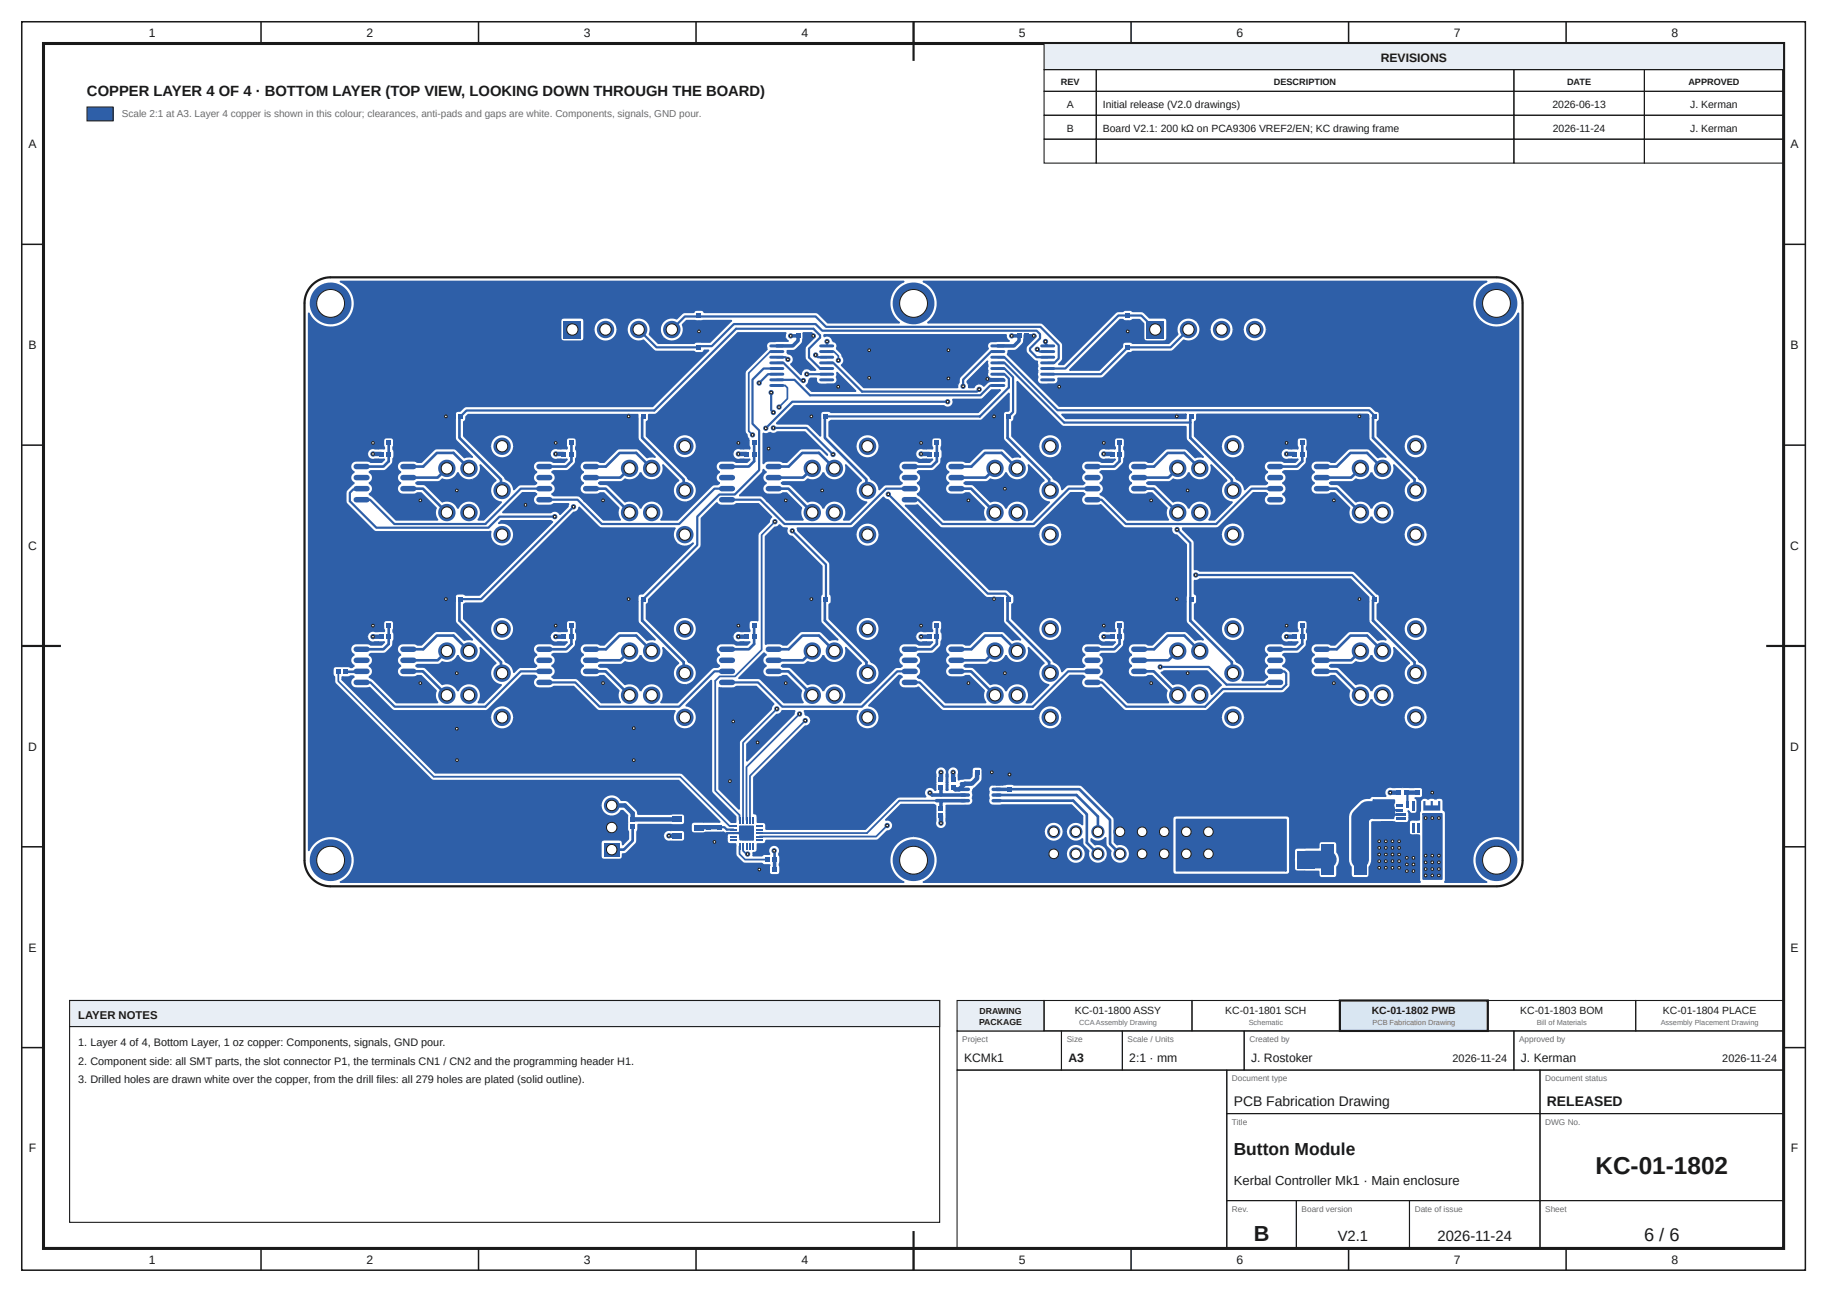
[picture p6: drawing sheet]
<svg xmlns="http://www.w3.org/2000/svg" width="420mm" height="297mm" viewBox="0 0 420 297" stroke-linecap="round" stroke-linejoin="round" font-family="sans-serif">
<defs><g id="words">
<text font-size="5.6" fill="#1a1a1a" x="366.7" y="270">KC-01-1802</text>
<text font-size="5" fill="#1a1a1a" x="288.2" y="285.2">B</text>
<text font-size="4.2" fill="#1a1a1a" x="377.9" y="285.2">6 / 6</text>
<text font-size="4" fill="#1a1a1a" x="283.6" y="265.5">Button Module</text>
<g font-size="3.4" fill="#1a1a1a">
<text x="20" y="22">COPPER LAYER 4 OF 4 · BOTTOM LAYER (TOP VIEW, LOOKING DOWN THROUGH THE BOARD)</text>
<text x="307.5" y="285.2">V2.1</text>
<text x="330.4" y="285.2">2026-11-24</text>
</g>
<g font-size="3.2" fill="#1a1a1a">
<text x="283.6" y="254.2">PCB Fabrication Drawing</text>
<text x="355.6" y="254.2">RELEASED</text>
</g>
<text font-size="3" fill="#1a1a1a" x="283.6" y="272.5">Kerbal Controller Mk1 · Main enclosure</text>
<g font-size="2.8" fill="#1a1a1a">
<text x="34.2" y="8.6">1</text>
<text x="84.2" y="8.6">2</text>
<text x="134.2" y="8.6">3</text>
<text x="184.2" y="8.6">4</text>
<text x="234.2" y="8.6">5</text>
<text x="284.2" y="8.6">6</text>
<text x="334.2" y="8.6">7</text>
<text x="384.2" y="8.6">8</text>
<text x="317.4" y="14.3">REVISIONS</text>
<text x="6.6" y="34.1">A</text>
<text x="411.6" y="34.1">A</text>
<text x="6.6" y="80.2">B</text>
<text x="411.6" y="80.2">B</text>
<text x="6.5" y="126.4">C</text>
<text x="411.5" y="126.4">C</text>
<text x="6.5" y="172.6">D</text>
<text x="411.5" y="172.6">D</text>
<text x="6.6" y="218.7">E</text>
<text x="411.6" y="218.7">E</text>
<text x="221.6" y="244.2">KCMk1</text>
<text x="245.6" y="244.2">A3</text>
<text x="259.6" y="244.2">2:1 · mm</text>
<text x="287.6" y="244.2">J. Rostoker</text>
<text x="349.6" y="244.2">J. Kerman</text>
<text x="6.6" y="264.9">F</text>
<text x="411.6" y="264.9">F</text>
<text x="34.2" y="290.6">1</text>
<text x="84.2" y="290.6">2</text>
<text x="134.2" y="290.6">3</text>
<text x="184.2" y="290.6">4</text>
<text x="234.2" y="290.6">5</text>
<text x="284.2" y="290.6">6</text>
<text x="334.2" y="290.6">7</text>
<text x="384.2" y="290.6">8</text>
</g>
<text font-size="2.6" fill="#1a1a1a" x="18" y="234.2">LAYER NOTES</text>
<g font-size="2.5" fill="#1a1a1a">
<text x="18" y="240.5">1. Layer 4 of 4, Bottom Layer, 1 oz copper: Components, signals, GND pour.</text>
<text x="18" y="244.7">2. Component side: all SMT parts, the slot connector P1, the terminals CN1 / CN2 and the programming header H1.</text>
<text x="333.9" y="244.2">2026-11-24</text>
<text x="395.9" y="244.2">2026-11-24</text>
<text x="18" y="248.9">3. Drilled holes are drawn white over the copper, from the drill files: all 279 holes are plated (solid outline).</text>
</g>
<g font-size="2.4" fill="#1a1a1a">
<text x="245.2" y="24.9">A</text>
<text x="253.5" y="24.9">Initial release (V2.0 drawings)</text>
<text x="356.9" y="24.9">2026-06-13</text>
<text x="388.5" y="24.9">J. Kerman</text>
<text x="245.2" y="30.4">B</text>
<text x="253.5" y="30.4">Board V2.1: 200 kΩ on PCA9306 VREF2/EN; KC drawing frame</text>
<text x="357" y="30.4">2026-11-24</text>
<text x="388.5" y="30.4">J. Kerman</text>
<text x="247.1" y="233">KC-01-1800 ASSY</text>
<text x="281.7" y="233">KC-01-1801 SCH</text>
<text x="315.3" y="233">KC-01-1802 PWB</text>
<text x="349.5" y="233">KC-01-1803 BOM</text>
<text x="382.3" y="233">KC-01-1804 PLACE</text>
</g>
<text font-size="2.3" fill="#6b6b6b" x="28" y="27">Scale 2:1 at A3. Layer 4 copper is shown in this colour; clearances, anti-pads and gaps are white. Components, signals, GND pour.</text>
<g font-size="2.1" fill="#1a1a1a">
<text x="243.8" y="19.6">REV</text>
<text x="292.8" y="19.6">DESCRIPTION</text>
<text x="360.2" y="19.6">DATE</text>
<text x="388.1" y="19.6">APPROVED</text>
</g>
<g font-size="2" fill="#1a1a1a">
<text x="225.2" y="233">DRAWING</text>
<text x="225.1" y="235.6">PACKAGE</text>
</g>
<g font-size="1.9" fill="#6b6b6b">
<text x="221.2" y="239.6">Project</text>
<text x="245.2" y="239.6">Size</text>
<text x="259.2" y="239.6">Scale / Units</text>
<text x="287.2" y="239.6">Created by</text>
<text x="349.2" y="239.6">Approved by</text>
<text x="283.2" y="248.6">Document type</text>
<text x="355.2" y="248.6">Document status</text>
<text x="283.2" y="258.6">Title</text>
<text x="355.2" y="258.6">DWG No.</text>
<text x="283.2" y="278.6">Rev.</text>
<text x="299.2" y="278.6">Board version</text>
<text x="325.2" y="278.6">Date of issue</text>
<text x="355.2" y="278.6">Sheet</text>
</g>
<g font-size="1.7" fill="#6b6b6b">
<text x="248" y="235.7">CCAAssembly Drawing</text>
<text x="287" y="235.7">Schematic</text>
<text x="315.5" y="235.7">PCB Fabrication Drawing</text>
<text x="353.2" y="235.7">Bill of Materials</text>
<text x="381.7" y="235.7">Assembly Placement Drawing</text>
</g>
</g></defs>
<g fill="none" stroke="#1a1a1a" stroke-width=".35">
<path d="M5 5h410v287h-410zM60 5v5M110 5v5M160 5v5M210 5v5M260 5v5M310 5v5M360 5v5M5 56.2h5M410 56.2h5M5 102.3h5M410 102.3h5"/>
<path d="M5 148.5h5M410 148.5h5M5 194.7h5M410 194.7h5M5 240.8h5M410 240.8h5M60 287v5M110 287v5M160 287v5M210 287v5M260 287v5M310 287v5"/>
<path d="M360 287v5"/>
</g>
<path d="M10 10h400v277h-400z" fill="none" stroke="#1a1a1a" stroke-width=".7" stroke-linecap="butt"/>
<path d="M210 5v9M5 148.5h9M406 148.5h9M210 283v9" fill="none" stroke="#1a1a1a" stroke-width=".5"/>
<path d="M240 10h170v6h-170z" fill="#e8eef5"/>
<g fill="none" stroke="#1a1a1a" stroke-width=".25">
<path d="M240 10h170v6h-170zM240 16h12v5h-12zM252 16h96v5h-96zM348 16h30v5h-30zM378 16h32v5h-32zM240 21h12v5.5h-12zM240 26.5h12v5.5h-12zM240 32h12v5.5h-12zM252 21h96v5.5h-96zM252 26.5h96v5.5h-96zM252 32h96v5.5h-96zM348 21h30v5.5h-30z"/>
<path d="M348 26.5h30v5.5h-30zM348 32h30v5.5h-30zM378 21h32v5.5h-32zM378 26.5h32v5.5h-32zM378 32h32v5.5h-32zM220 237h24v9h-24zM244 237h14v9h-14zM258 237h28v9h-28zM286 237h62v9h-62zM348 237h62v9h-62zM220 246h62v41h-62zM282 246h72v10h-72z"/>
<path d="M282 256h72v20h-72zM354 246h56v10h-56zM354 256h56v20h-56zM282 276h16v11h-16zM298 276h26v11h-26zM324 276h30v11h-30zM354 276h56v11h-56z"/>
</g>
<path d="M220 230h20v7h-20z" fill="#e8eef5"/>
<path d="M220 230h20v7h-20zM240 230h34v7h-34zM274 230h34v7h-34z" fill="none" stroke="#1a1a1a" stroke-width=".25"/>
<path d="M308 230h34v7h-34z" fill="#d9e6f2"/>
<path d="M308 230h34v7h-34z" fill="none" stroke="#1a1a1a" stroke-width=".5"/>
<path d="M342 230h34v7h-34zM376 230h34v7h-34z" fill="none" stroke="#1a1a1a" stroke-width=".25"/>
<path d="M20 24.6h6v3.2h-6z" fill="#2e5fa8"/>
<path d="M20 24.6h6v3.2h-6z" fill="none" stroke="#1a1a1a" stroke-width=".23"/>
<g fill="#2e5fa8">
<path d="M270.4 188.4h25.2v11.7h-25.2z"/>
<path d="M162.4 191.5h3.9v2.9h-3.9z"/>
<path d="M327.1 187.1h4.3v15h-4.3z"/>
<path d="M315.7 183.9h4.8l-.2 1.1 .2 1v1.5l-.2 .6h-4.6z"/>
<path d="M315.7 189h4.8l.5 .2h2.2l.7-.2v2.4a1.01 1.01 0 0 0 1.6 .5l.7 .2v10h-10.5z"/>
<path d="M71 72a5.5 5.5 0 0 0 8.8 1.7h49.1v4l.2 .6 .5 .2 4.2-.1 .5-.4v-2.3h2.2v.5a2.72 2.72 0 0 0 4.3 1.7 2.72 2.72 0 0 0-.4-4.6 2.72 2.72 0 0 0-3.9 2.4h-2.2v-2.2l-.3-.3-.4-.2h-4l-.5 .2-.2 .5h-49.1a5.5 5.5 0 0 0-1.5-9h129.4l-.5 .3a5.5 5.5 0 0 0-.5 9.2h-16.4l-2.1-2.1-.7-.3h-25.6l-.2-.4-.5-.1h-1.3l-.5 .5h-2.2l-1.7 1.5a2.72 2.72 0 0 0-3.8 2.1 2.72 2.72 0 0 0 3.1 3 2.72 2.72 0 0 0 2.1-3.8l.9-.9h10.3l-4.9 4.9h-3.1l-.6 .3h-8.2l-2-2a2.72 2.72 0 0 0-2.1-3.8 2.72 2.72 0 0 0-3.1 3 2.72 2.72 0 0 0 3.8 2.1l2.8 2.6h8.8l.4 .3h1.3l.5-.2 .2-.4h1l-12.9 12.9h-43l-1.3 1.1h-.6l-.5 .5v5.9l.3 .5 3.7 3.7-1-.1-.9 .2-2.2-2.1h-4.1l-.7 .3-2.8 2.8h-.9l-.9-.3h-2.5a1.35 1.35 0 0 0-1.3 1.1 1.35 1.35 0 0 0 .9 1.5 1.35 1.35 0 0 0-.9 1.3 1.35 1.35 0 0 0 .9 1.3 1.35 1.35 0 0 0-.9 1.5 1.35 1.35 0 0 0 1.3 1.1h2.5l.9-.3h.8l3.4 3.4-.2 .8 .1 .8 .5 1.1h-9.6l-5.3-5.3-.9-.6 .3-.1a1.35 1.35 0 0 0 .6-1.3 1.35 1.35 0 0 0-.9-1.1 1.35 1.35 0 0 0 .9-1.3 1.35 1.35 0 0 0-.9-1.3l.4-.2h2.9l.6-.2 1.5-1.5 .2-1.1 .2-.4v-1.3l-.2-.5 .1-2-.1-.4-.3-.3h-1.3l-.5 .3-.2 1.5 .2 .7h-2.3a1.33 1.33 0 0 0-1.6 1.4 1.33 1.33 0 0 0 1.8 1.1h2.1l-.6 .6h-2.5l-.8-.3h-2.8a1.35 1.35 0 0 0-1.1 1.3 1.35 1.35 0 0 0 .9 1.3 1.35 1.35 0 0 0-.9 1.3 1.35 1.35 0 0 0 .9 1.3l-.9 .7a1.89 1.89 0 0 0-1 1.5l.1 2.4 6.2 6.3 .5 .3h26l.5-.2a2.72 2.72 0 0 0 2.3 3.5 2.72 2.72 0 0 0 3-2.9 2.72 2.72 0 0 0-3.4-2.4l.5-.6h11.4l.4 .3-16.8 16.8h-3.2l-.4-.3h-1.3l-.6 .3-.1 .4v5.7l.3 .5 3.7 3.7-1-.1-.9 .2-2.2-2.1h-4.1l-.7 .3-2.8 2.8h-.9l-.9-.3h-2.5a1.35 1.35 0 0 0-1.3 1.1 1.35 1.35 0 0 0 .9 1.5 1.35 1.35 0 0 0-.9 1.3 1.35 1.35 0 0 0 .9 1.3 1.35 1.35 0 0 0-.9 1.5 1.35 1.35 0 0 0 1.3 1.1h2.5l.9-.3h.8l3.4 3.4-.2 .8 .1 .8 .5 1.1h-9.5l-5.3-5.3-1-.6a1.35 1.35 0 0 0 .9-1.3 1.35 1.35 0 0 0-.9-1.2 1.35 1.35 0 0 0 .9-1.3 1.35 1.35 0 0 0-.9-1.3l.4-.2h2.9l.6-.2 1.5-1.5 .2-1.1 .2-.4v-1.3l-.2-.5 .1-2-.1-.4-.3-.3h-1.3l-.5 .3-.2 1.5 .2 .7h-2.3a1.33 1.33 0 0 0-1.6 1.4 1.33 1.33 0 0 0 1.8 1.1h2.1l-.6 .6h-2.5l-.8-.3h-2.8a1.35 1.35 0 0 0-1.1 1.3 1.35 1.35 0 0 0 .9 1.3 1.35 1.35 0 0 0-.9 1.3 1.35 1.35 0 0 0 .9 1.3 .96 .96 0 0 1-1.3 .1h-2.9l-.4 .1-.3 .4v1.3l.4 .6a1.76 1.76 0 0 0 .2 1.7l22 21.9 .4 .2 56.5 .1 9.4 9.4-6.1 .1-.3 .2-.2 .4 .1 1.5 .2 .3 2.6 .2 .4-.2 4.2-.1 .5 .3 .4 .1-.1 .4 .1 1.6 .4 .3h1.5v2.6l1.5 1.7 .7 .2h3.8l.5 .3 1.3 .1-.1 1.5 .1 .5 .4 .2h1.5l.5-.4-.1-2.1 .1-1.5-.2-.8a1.33 1.33 0 0 0-1.2-2.1 1.33 1.33 0 0 0-1 2.2h-1.3l-.5 .3h-2v-.7l.7-.1 .3-.4v-1.5h1.5l.4-.3 .1-.5h25.3l.6-.2 1.8-1.8h36.2v.4a2.24 2.24 0 0 0 3.6 1.4 2.24 2.24 0 0 0-.4-3.8 2.24 2.24 0 0 0-3.2 2h-36.2l.1-.1a1.33 1.33 0 0 0 1.4-1.5 1.33 1.33 0 0 0-1.7-1.1l3.5-3.5h7.5l.5 .2-.1 3.8a1.33 1.33 0 0 0 1.5 1.5 1.33 1.33 0 0 0 1-1.8l.1-3.5h4.2a1.37 1.37 0 0 0 1.9-1.3 .74 .74 0 0 1 0-1l-.2-.8 .2-.8h3.5l.2 .8-.2 .8a.74 .74 0 0 1 0 1l.2 .8 .4 .3 .5 .2 18-.1 2.5 2.5v2l-.3-.3a2.24 2.24 0 0 0-3 .6 2.24 2.24 0 0 0 .3 3 2.24 2.24 0 0 0 3 0 1.72 1.72 0 0 0 .3 1.6l1.1 1.1v.4a2.24 2.24 0 0 0 2.2 2.5 2.24 2.24 0 0 0 2.2-2.6 2.24 2.24 0 0 0-2.9-1.7l-.8-.9v-.5a2.24 2.24 0 0 0 3.2-.2l.1 1.7 1.1 1.3-.1 .4a2.24 2.24 0 0 0 2.3 2.5 2.24 2.24 0 0 0 2.2-2.6 2.24 2.24 0 0 0-2.9-1.7l-.6-.6v-5.4h13.3v12.2l.2 .4 .3 .2 25.8 .1 .4-.2 .3-.3v-3h1v2.2l.5 .5 5.1 .1v.9l.5 .5h3l.5-.1 .2-.4 .1-1.9 .4-.9 .2-.9-.2-.9-.4-.8-.1-2-.4-.5h-3.3l-.5 .5v1h-5.1l-.5 .5v2.2h-1l-.1-9.7h13.5v9.7l.2 .9 .4 .9 .1 1.9 .2 .4 .4 .1h2.9l.4-.1 .2-.4 .1-1.9 .6-1.3v-9.1h5.1l.5 .2h2.2a1.09 1.09 0 0 0 .7-1.6l-.1-1.1a1.11 1.11 0 0 0 1 .6 1.11 1.11 0 0 0 1-.7v-2.5l-.5-.4 1.3-.1 .4-.2 .1-1.5-.3-.6-.4-.1-6.6-.1a1.33 1.33 0 0 0-1.4 .6 1.33 1.33 0 0 0 .1 1.5h-3l-.4 .1-.2 .4h-1l-.8 .3-2.7 2.5-.4 .7-.1 .9h-13.5l-.6-.4h-25.6l-.5 .3-.2 .4h-13.3l-.3-.5-7-7-.5-.3h-15.3l-.5-.2-3.5 .1a1.41 1.41 0 0 0-1.9 1h-3.5l.6-.3 1.4-1.6 .1-2.4-.3-.6-.4-.1-1.4 .1-.3 .6v1.5l-.5 .4-1.4 .1-1.1 .3v-1.6a1.33 1.33 0 0 0-1.5-1.5 1.33 1.33 0 0 0-1 1.9v3.5h-.4l.1-3.9a1.33 1.33 0 0 0-1.5-1.5 1.33 1.33 0 0 0-1 1.9v3.5h-.2a1.33 1.33 0 0 0-1.9-.4 1.33 1.33 0 0 0-.2 1.9l-6.5 .2-7.4 7.3h-22.8a1.24 1.24 0 0 0-.7-1.6h-1.3v-1.5l-.3-.4-.5-.1v-8.3l11.8-11.7a1.33 1.33 0 0 0 1.3-1.3 1.33 1.33 0 0 0-1.3-1.4l-.2-.9h12.2l-.2 .4a2.71 2.71 0 0 0 2 3.8 2.71 2.71 0 0 0 3.2-2.7h36.6v.5a2.72 2.72 0 0 0 2.9 2.2 2.72 2.72 0 0 0 2.5-2.7h36.6v.5a2.72 2.72 0 0 0 2.9 2.2 2.72 2.72 0 0 0 2.5-2.7h36.6v.5a2.72 2.72 0 0 0 4.3 1.7 2.72 2.72 0 0 0-.4-4.6 2.72 2.72 0 0 0-3.9 2.4h-36.6v-.4a2.72 2.72 0 0 0-2.9-2.3 2.72 2.72 0 0 0-2.5 2.7h-36.6v-.4a2.72 2.72 0 0 0-2.9-2.3 2.72 2.72 0 0 0-2.5 2.7h-36.6v-.2a2.72 2.72 0 0 0-2.4-2.5l6.9-6.9 .8 .3a1.35 1.35 0 0 0-.8 1.5 1.35 1.35 0 0 0 1.3 1.1h2.5l.7-.2 5.2 5.1 .4 .3h20.7l.7-.3 7.8-7.8h3.1l.4 .3a1.35 1.35 0 0 0-.8 1.5 1.35 1.35 0 0 0 1.3 1.1h2.5l.7-.2 5.1 5.1 .4 .3h18.4l.7-.3 3.8-3.7h13.1l.5-.2 1.5-1.6v-2.8a2.63 2.63 0 0 0-1.8-1.7 1.35 1.35 0 0 0 .9-1.3 1.35 1.35 0 0 0-.9-1.3l.4-.2h2.9l.6-.2 1.5-1.5 .2-1.1 .2-.4v-1.3l-.2-.5 .1-2-.1-.4-.4-.3h-1.2l-.6 .3-.1 1.5 .2 .7h-2.3a1.33 1.33 0 0 0-1.6 1.4 1.33 1.33 0 0 0 1.8 1.1h2.1l-.6 .6h-2.5l-.8-.3h-2.8a1.35 1.35 0 0 0-1.1 1.3 1.35 1.35 0 0 0 .9 1.3 1.35 1.35 0 0 0-.9 1.3 1.35 1.35 0 0 0 .9 1.3 1.35 1.35 0 0 0-.9 1.2 1.35 1.35 0 0 0 .9 1.3l-1 .8h-4.8a2.72 2.72 0 0 0-1.4-4.3l-.3-.6-6.9-6.9h3.7v.4a2.72 2.72 0 0 0 4.3 1.8 2.72 2.72 0 0 0-.4-4.6 2.72 2.72 0 0 0-3.9 2.4h-3.7l-2.4-2.4v-3.2l.5-.5v-1.3l-.1-.5-.4-.2v-3h.6l.6-.3h34.6l4.2 4.1v5.6l.3 .5 3.7 3.7-1-.1-.9 .2-2.2-2.1h-4.1l-.7 .3-2.8 2.8h-.9l-.9-.3h-2.5a1.35 1.35 0 0 0-1.3 1.1 1.35 1.35 0 0 0 .9 1.5 1.35 1.35 0 0 0-.9 1.3 1.35 1.35 0 0 0 .9 1.3 1.35 1.35 0 0 0-.9 1.5 1.35 1.35 0 0 0 1.3 1.1h2.5l.9-.3h.8l3.4 3.4a2.72 2.72 0 0 0 1.5 3.6 2.72 2.72 0 0 0 3.6-1.6 2.72 2.72 0 0 0 4.1 1.2 2.72 2.72 0 0 0 0-4.3 2.72 2.72 0 0 0-4.1 1.2 2.72 2.72 0 0 0-3.6-1.6l-4-3.9-1.7-.1-.5-.2 .5-.3h4.9l.8-.6a2.72 2.72 0 0 0 3.6-1.6 2.72 2.72 0 0 0 3.4 1.6 2.72 2.72 0 0 0 1.7-3.3l3.6 3.6-.4 .2a2.72 2.72 0 0 0 .2 4.2 2.72 2.72 0 0 0 4-.9 2.72 2.72 0 0 0-1.6-3.9l-.3-.6-6.9-6.9h3.7v.4a2.72 2.72 0 0 0 4.3 1.8 2.72 2.72 0 0 0-.4-4.6 2.72 2.72 0 0 0-3.9 2.4h-3.7l-2.4-2.4v-3.2l.5-.5-.1-1.7-.5-.3-5-5-.4-.2-35.3-.1-.6-.3h-.6v-6.4l-1.5-1.6h7.6a2.72 2.72 0 0 0 2.7 2.7 2.72 2.72 0 0 0 2.7-2.7h36.6v.5a2.72 2.72 0 0 0 4.3 1.7 2.72 2.72 0 0 0-.4-4.6 2.72 2.72 0 0 0-3.9 2.4h-36.6v-.4a2.72 2.72 0 0 0-2.9-2.3 2.72 2.72 0 0 0-2.5 2.7h-7.6l-1.2-1.2v-.3h7.9l.5-.3 7.8-7.8h2.9l.4 .3-.2 .1a1.35 1.35 0 0 0-.6 1.6 1.35 1.35 0 0 0 1.3 .9h2.8a1.35 1.35 0 0 0 1-1.3 1.35 1.35 0 0 0-.9-1.3 1.35 1.35 0 0 0 .9-1.3 1.35 1.35 0 0 0-.9-1.2 1.35 1.35 0 0 0 .9-1.3 1.35 1.35 0 0 0-.9-1.3l.4-.2h2.9l.6-.2 1.5-1.5 .2-1.1 .2-.4v-1.3l-.2-.5 .1-2-.1-.4-.4-.3h-1.2l-.6 .3-.1 1.5 .2 .7h-2.3a1.33 1.33 0 0 0-1.6 1.4 1.33 1.33 0 0 0 1.8 1.1h2.1l-.6 .6h-2.5l-.8-.3h-2.8a1.35 1.35 0 0 0-1.1 1.3 1.35 1.35 0 0 0 .9 1.3 1.35 1.35 0 0 0-.9 1.3 1.35 1.35 0 0 0 .9 1.3l-.4 .3h-3.6l-1.3 1.1-.2-.9-.5-.7-1.2-.8-.3-.6-6.9-6.9h3.7v.4a2.72 2.72 0 0 0 4.3 1.8 2.72 2.72 0 0 0-.4-4.6 2.72 2.72 0 0 0-3.9 2.4h-3.7l-2.4-2.4v-3.2l.5-.5v-1.2h39.2l.3 .3v5.1l.1 .5 3.9 3.9-1-.1-.9 .2-2.2-2.1h-4.1l-.7 .3-2.8 2.8h-.9l-.9-.3h-2.8a1.35 1.35 0 0 0-1 1.3 1.35 1.35 0 0 0 .9 1.3 1.35 1.35 0 0 0-.9 1.3 1.35 1.35 0 0 0 .9 1.3 1.35 1.35 0 0 0-.9 1.5 1.35 1.35 0 0 0 1.3 1.1h2.5l.9-.3h.8l3.4 3.4a2.72 2.72 0 0 0 1.5 3.6 2.72 2.72 0 0 0 3.6-1.6 2.72 2.72 0 0 0 4.1 1.2 2.72 2.72 0 0 0 0-4.3 2.72 2.72 0 0 0-4.1 1.2 2.72 2.72 0 0 0-3.6-1.6l-4-3.9-1.7-.1-.5-.2 .5-.3h4.9l.8-.6a2.72 2.72 0 0 0 3.6-1.6 2.72 2.72 0 0 0 3.4 1.6 2.72 2.72 0 0 0 1.7-3.3l3.6 3.6-.4 .2a2.72 2.72 0 0 0 .2 4.2 2.72 2.72 0 0 0 4-.9 2.72 2.72 0 0 0-1.6-3.9l-.3-.6-6.9-6.9h3.7v.4a2.72 2.72 0 0 0 4.3 1.8 2.72 2.72 0 0 0-.4-4.6 2.72 2.72 0 0 0-3.9 2.4h-3.7l-2.4-2.4v-3.2l.5-.5v-1.5l-.3-.4-.6-.1-1-1-.5-.2h-71.2l-11.9-11.8 .2-.9 1.9-.1 1.4-1.3 .2-.5 .2-1.7h2.4l.2 .2v.2l-2.2 2.2-.1 1 .3 .7 1.5 1.5 .8 .3v.5l.2 .5-.2 .8a.72 .72 0 0 1 0 1l.2 .8-.1 .2a1.06 1.06 0 0 0 .9 1.5l3.1-.1 .7-.5v-.8h10.1l.4-.3 5.6-5.6h.7l.4-.3h8.9l2.8-2.6a2.71 2.71 0 0 0 3.8-2.5h2.2v.5a2.72 2.72 0 0 0 2.9 2.3 2.72 2.72 0 0 0 2.5-2.8h2.2v.5a2.72 2.72 0 0 0 4.3 1.7 2.72 2.72 0 0 0-.3-4.6 2.72 2.72 0 0 0-4 2.4h-2.2v-.4a2.72 2.72 0 0 0-2.9-2.3 2.72 2.72 0 0 0-2.5 2.7h-2.2v-.3a2.72 2.72 0 0 0-3.5-2.3 2.72 2.72 0 0 0-1.7 3.8l-2 2h-8.3l-.6-.3h-1.3l-.5 .5v.6l-5.3 5.3h-6.8l11.6-11.5h.6l.6 .3h1.3l.4-.3h1.6l.9 .9v3.3l.1 .5 .3 .2 4.3 .1 .5-.3 .2-.5v-4l-.3-.5-.4-.2h-3.4l-1.6-1.4h-2.2l-.6-.3h-1.3l-.4 .3a1.81 1.81 0 0 0-1.7 .2l-11.9 11.9h-1.1a1.73 1.73 0 0 0 .9-1.3l-.1-3.5-4.4-4.4-.4-.3h-26.1l.5-.4a5.5 5.5 0 0 0-1.5-9.1h129.4l-.6 .3a5.5 5.5 0 0 0-.8 8.9 5.5 5.5 0 0 0 8.7-1.9v123.5l-.3-.6a5.5 5.5 0 0 0-8.8-.8 5.5 5.5 0 0 0 1.8 8.7h-9.6l.2-.5v-15.4l-.1-.4-.4-.3v-2.1a1.01 1.01 0 0 0-.8-.7 1.01 1.01 0 0 0-1 .4 1.2 1.2 0 0 0-1.7 0 1.06 1.06 0 0 0-1.8 .3v2.3l-.3 .5v1.5l-.7 .2-.9-.2-.6 .3-.1 .5v2.2a1.01 1.01 0 0 0 1.6 .5l.7 .2v10.2l.2 .5h-114.1a5.5 5.5 0 0 0 3-6.5h29.8v.4a2.24 2.24 0 0 0 3.5 1.4 2.24 2.24 0 0 0-.3-3.8 2.24 2.24 0 0 0-3.2 2h-29.8a5.5 5.5 0 0 0-8.9-2.7 5.5 5.5 0 0 0 1.3 9.2h-129.4l.6-.3a5.5 5.5 0 0 0 .8-8.9 5.5 5.5 0 0 0-8.7 1.9v-10.3h67.1a2.52 2.52 0 0 0 1.9 2.4 2.52 2.52 0 0 0 2.8-1.2h.4l1 1v3.3l.2 .5v1.7l-1.3 1.3v-.7l-.5-.4-3.8-.1-.4 .2-.3 .5v3.2l.1 .4 .6 .3h3.6l.4-.1a1.06 1.06 0 0 0 .3-1.2h.6l.4-.3 2.1-2 .2-.4 .1-1.5h5.9a1.46 1.46 0 0 0 2 1.3l2.3 .1 .5-.2 .2-.3 .1-1.5-.2-.4-.3-.2h-2.7a1.33 1.33 0 0 0-1.9 1.2h-5.9l.2-2.5h10.3l.3-.2 .2-.5-.1-1.4-.2-.3-.5-.2-10 .1-.2-.8-2-2-.6-.3-1.1-.1a2.52 2.52 0 0 0-2.8-1.2 2.52 2.52 0 0 0-1.9 2.5h-67.1z"/>
<path d="M78.7 155.6l1.4 .1 .5-.3 .8 .2a1.35 1.35 0 0 0-.8 1.5 1.35 1.35 0 0 0 1.3 1.1h2.5l.6-.1 5 5 .5 .3h21.1l.7-.3 7.8-7.8h2.9l.4 .3a1.35 1.35 0 0 0-.8 1.5 1.35 1.35 0 0 0 1.3 1.1h2.7l.7-.4h4.5l5.3 5.3 .5 .3h17.5a2.72 2.72 0 0 0 1.2 4 2.72 2.72 0 0 0 3.7-1.8 2.72 2.72 0 0 0-2.3-3.4l5.8-5.8v25.6l.3 .4 5.3 5.4v1.2h-1l-11.1-11.1-.4-.2-56.5-.1-12.7-12.7h25.3a2.72 2.72 0 0 0 3.9 2.4 2.72 2.72 0 0 0 .4-4.6 2.72 2.72 0 0 0-4.3 1.8v.4h-25.3l-8.7-8.7z"/>
<path d="M95.5 111.1l.5-.3h4.9l.8-.6a2.72 2.72 0 0 0 3.6-1.6 2.72 2.72 0 0 0 3.4 1.6 2.72 2.72 0 0 0 1.7-3.3l3.6 3.6a2.72 2.72 0 0 0-1.2 2.9 2.72 2.72 0 0 0 2.4 2.1l-4 4h-1.3a2.72 2.72 0 0 0-.8-4 2.72 2.72 0 0 0-3.8 1.4 2.72 2.72 0 0 0-3.6-1.6l-4-3.9-1.7-.1z"/>
<path d="M95.5 153.1l.5-.3h4.9l.8-.6a2.72 2.72 0 0 0 3.6-1.6 2.72 2.72 0 0 0 3.4 1.6 2.72 2.72 0 0 0 1.7-3.3l3.6 3.6a2.72 2.72 0 0 0-1.2 2.9 2.72 2.72 0 0 0 2.4 2.1l-4 4h-1.3a2.72 2.72 0 0 0-.8-4 2.72 2.72 0 0 0-3.8 1.4 2.72 2.72 0 0 0-3.6-1.6l-4-3.9-1.7-.1z"/>
<path d="M106.6 139l.4-.3h3.6l.7-.3 20.6-20.6 .8-.3 .4-.8 4.5 4.4 .5 .3h17a2.72 2.72 0 0 0 .6 3.6 2.72 2.72 0 0 0 3.6-.1l-11.6 11.6h-.6l-.5 .5v5.9l.3 .5 3.7 3.7-1-.1-.9 .2-2.2-2.1h-4.1l-.7 .3-2.8 2.8h-.9l-.9-.3h-2.5a1.35 1.35 0 0 0-1.3 1.1 1.35 1.35 0 0 0 .9 1.5 1.35 1.35 0 0 0-.9 1.3 1.35 1.35 0 0 0 .9 1.3 1.35 1.35 0 0 0-.9 1.5 1.35 1.35 0 0 0 1.3 1.1h2.5l.9-.3h.8l3.4 3.4-.2 .8 .1 .8 .5 1.1h-4.4l-5.3-5.3-.4-.3h-5.2l-.5-.3a1.35 1.35 0 0 0 .9-1.3 1.35 1.35 0 0 0-.9-1.2 1.35 1.35 0 0 0 .9-1.3 1.35 1.35 0 0 0-.9-1.3l.4-.2 3.2-.1 .5-.2 1.4-1.7 .1-.8 .2-.6v-1.1l-.2-.5 .1-2-.2-.6-1.5-.1-.6 .3-.1 1.5 .2 .7h-2a1.33 1.33 0 0 0-1.9 1.2 1.33 1.33 0 0 0 1.8 1.3h2.1l-.6 .6h-2.5l-.8-.3h-2.5a1.35 1.35 0 0 0-1.3 1.1 1.35 1.35 0 0 0 .8 1.5 1.35 1.35 0 0 0-.9 1.3 1.35 1.35 0 0 0 .9 1.3l-.4 .3h-3.6l-1.3 1.1-.2-.9-.5-.7-1.2-.8-.3-.6-6.9-6.9h3.7a2.72 2.72 0 0 0 3.9 2.4 2.72 2.72 0 0 0 .4-4.6 2.72 2.72 0 0 0-4.3 1.7v.5h-3.7l-2.4-2.4z"/>
<path d="M107.1 95.8l.5-.5h39v5.6l.3 .5 3.7 3.7-1-.1-.9 .2-2.2-2.1h-4.1l-.7 .3-2.8 2.8h-.9l-.9-.3h-2.5a1.35 1.35 0 0 0-1.3 1.1 1.35 1.35 0 0 0 .9 1.5 1.35 1.35 0 0 0-.9 1.3 1.35 1.35 0 0 0 .9 1.3 1.35 1.35 0 0 0-.9 1.5 1.35 1.35 0 0 0 1.3 1.1h2.5l.9-.3h.8l3.4 3.4-.2 .8 .1 .8 .5 1.1h-3.9l-5.3-5.3-.4-.3h-5.7l-.5-.3a1.35 1.35 0 0 0 .9-1.3 1.35 1.35 0 0 0-.9-1.2 1.35 1.35 0 0 0 .9-1.3 1.35 1.35 0 0 0-.9-1.3l.4-.2 3.2-.1 .5-.2 1.4-1.7 .1-.8 .2-.6v-1.1l-.2-.5 .1-2-.2-.6-1.5-.1-.6 .3-.1 1.5 .2 .7h-2a1.33 1.33 0 0 0-1.9 1.2 1.33 1.33 0 0 0 1.8 1.3h2.1l-.6 .6h-2.5l-.8-.3h-2.5a1.35 1.35 0 0 0-1.3 1.1 1.35 1.35 0 0 0 .8 1.5 1.35 1.35 0 0 0-.9 1.3 1.35 1.35 0 0 0 .9 1.3l-.4 .3h-3.6l-1.3 1.1-.2-.9-.5-.7-1.2-.8-.3-.6-6.9-6.9h3.7a2.72 2.72 0 0 0 3.9 2.4 2.72 2.72 0 0 0 .4-4.6 2.72 2.72 0 0 0-4.3 1.7v.5h-3.7l-2.4-2.4v-3.2l.5-.5z"/>
<path d="M115.6 117.8l4.5-4.5h2.9l.4 .3a1.35 1.35 0 0 0-.8 1.5 1.35 1.35 0 0 0 1.3 1.1h2.7l.7-.4h3.4l-.2 .7-1.8 1.7a1.33 1.33 0 0 0-2.1-.4z"/>
<path d="M164.8 115.6l.5 .5 .6 .1h2.7l.7-.4h5l3.1 3.1-.5 .4-.1 .7-2.6 2.7v20l-1.4-.1-.6 .3-.1 1.5 .2 .7h-2a1.33 1.33 0 0 0-1.9 1.2 1.33 1.33 0 0 0 1.8 1.3h2.1l-.6 .6h-2.5l-.8-.3h-2.5a1.35 1.35 0 0 0-1.3 1.1 1.35 1.35 0 0 0 .8 1.5 1.35 1.35 0 0 0-.9 1.3 1.35 1.35 0 0 0 .9 1.3 1.51 1.51 0 0 1-1.4 .3l-.4 .2-7.9 7.9h-3.8a2.72 2.72 0 0 0-.8-4 2.72 2.72 0 0 0-3.8 1.4 2.72 2.72 0 0 0-3.6-1.6l-4-3.9-1.7-.1-.5-.2 .5-.3h4.9l.8-.6a2.72 2.72 0 0 0 3.6-1.6 2.72 2.72 0 0 0 3.4 1.6 2.72 2.72 0 0 0 1.7-3.3l3.6 3.6a2.72 2.72 0 0 0-.5 4.2 2.72 2.72 0 0 0 4.3-.6 2.72 2.72 0 0 0-1.6-4l-.3-.6-6.9-6.9h3.7a2.72 2.72 0 0 0 3.9 2.4 2.72 2.72 0 0 0 .4-4.6 2.72 2.72 0 0 0-4.3 1.7v.5h-3.7l-2.4-2.4v-3.2l.5-.5v-.7l12-12 .1-.5v-6.1z"/>
<path d="M149.1 95.3h1.6l.4-.2 18.5-18.6h11a1.33 1.33 0 0 0 .6 1.9l-3 .1a1.94 1.94 0 0 0-1.7 .2l-.4 .7 .2 .8-.1 .1-5 5.2v13.6l.6 1.4 .4 .5-.1 1.4 .2 .7h-2a1.33 1.33 0 0 0-1.9 1.2 1.33 1.33 0 0 0 1.8 1.3h2.1l-.6 .6h-2.5l-.8-.3h-2.5a1.35 1.35 0 0 0-1.3 1.1 1.35 1.35 0 0 0 .8 1.5 1.35 1.35 0 0 0-.9 1.3 1.35 1.35 0 0 0 .9 1.3 1.51 1.51 0 0 1-1.4 .3l-.4 .2-7.9 7.9h-3.8a2.72 2.72 0 0 0-.8-4 2.72 2.72 0 0 0-3.8 1.4 2.72 2.72 0 0 0-3.6-1.6l-4-3.9-1.7-.1-.5-.2 .5-.3h4.9l.8-.6a2.72 2.72 0 0 0 3.6-1.6 2.72 2.72 0 0 0 3.4 1.6 2.72 2.72 0 0 0 1.7-3.3l3.6 3.6a2.72 2.72 0 0 0-.5 4.2 2.72 2.72 0 0 0 4.3-.6 2.72 2.72 0 0 0-1.6-4l-.3-.6-6.9-6.9h3.7a2.72 2.72 0 0 0 3.9 2.4 2.72 2.72 0 0 0 .4-4.6 2.72 2.72 0 0 0-4.3 1.7v.5h-3.7l-2.4-2.4v-3.2l.5-.5z"/>
<path d="M165.3 158.1l3.1 .1 .9-.4h4.5l4 4.1-.5 .6-.1 .5-7 7.1-.3 .4v15.5l-4.6-4.6z"/>
<path d="M170.1 190h3v3h-3v-1.1l-.3-.4 .3-.4z"/>
<path d="M169.9 155.9l5.7-5.7 .6 .3a1.35 1.35 0 0 0-.9 1.3 1.35 1.35 0 0 0 .9 1.3 1.35 1.35 0 0 0-.9 1.5 1.35 1.35 0 0 0 1.3 1.1h2.5l.9-.3h.8l3.4 3.4-.2 .8 .1 .8 .5 1.1h-4.4l-5.3-5.3-.4-.3z"/>
<path d="M175.5 108l.7 .5a1.35 1.35 0 0 0-.9 1.3 1.35 1.35 0 0 0 .9 1.3 1.35 1.35 0 0 0-.9 1.5 1.35 1.35 0 0 0 1.3 1.1h2.5l.9-.3h.8l3.4 3.4-.2 .8 .1 .8 .5 1.1h-3.9l-5.3-5.3-.4-.3h-4.9l5.1-5.1z"/>
<path d="M178.5 164.3l.7-.2 .6-.7h2.9l-.2 .8-10.8 10.7v-3.8z"/>
<path d="M175.5 99.7h.9a.67 .67 0 0 1 1.1 0h.6l.6-.4h6.3l5.2 5.3-1.7-1.5h-4.3l-.5 .3-2.8 2.8h-.9l-.9-.3h-2.5l-.5 .1-.6 .5z"/>
<path d="M178.1 121.3l.6-.2 .5-.4 .6 .6 1.1 .1a1.33 1.33 0 0 0 1.2 2l6.8 6.8v6.4l-.3 .6v5.7l.3 .5 3.7 3.7-1-.1-.9 .2-2.2-2.1h-4.1l-.7 .3-2.8 2.8h-.9l-.9-.3h-2.5l-.6 .2v-24.7z"/>
<path d="M178.5 97.3l4-4h34.4a1.33 1.33 0 0 0 1.7 .1 1.33 1.33 0 0 0 .5-1.6h6.5l2.3-2.1h2l-5.1 5.1h-33.8l-.6-.3h-1.3l-.4 .3-.1 .4v5l-3-2.8z"/>
<path d="M183.3 121.4h12.5l.5-.3 6.8-6.8 .4 .5 .6 .1 22.3 22.3 .7 .2h3.5v5.3l.1 .5 3.9 3.9-1-.1-.9 .2-2.2-2.1h-4.1l-.7 .3-2.8 2.8h-.9l-.9-.3h-2.8a1.35 1.35 0 0 0-1 1.3 1.35 1.35 0 0 0 .9 1.3 1.35 1.35 0 0 0-.9 1.3 1.35 1.35 0 0 0 .9 1.3 1.35 1.35 0 0 0-.9 1.5 1.35 1.35 0 0 0 1.3 1.1h2.5l.9-.3h.8l3.4 3.4-.2 .8 .1 .8 .5 1.1h-9.2l-5.3-5.3-1.3-.6 .3-.1a1.35 1.35 0 0 0 .6-1.3 1.35 1.35 0 0 0-.9-1.1 1.35 1.35 0 0 0 .9-1.3 1.35 1.35 0 0 0-.9-1.3l.4-.2h2.9l.6-.2 1.5-1.5 .2-1.1 .2-.4v-1.3l-.2-.5 .1-2-.1-.4-.3-.3h-1.3l-.6 .3-.1 1.5 .2 .7h-2.3a1.33 1.33 0 0 0-1.6 1.4 1.33 1.33 0 0 0 1.8 1.1h2.1l-.6 .6h-2.5l-.8-.3h-2.8a1.35 1.35 0 0 0-1.1 1.3 1.35 1.35 0 0 0 .9 1.3 1.35 1.35 0 0 0-.9 1.3 1.35 1.35 0 0 0 .9 1.3 1.51 1.51 0 0 1-1.4 .3l-.4 .2-7.9 7.9h-3.8a2.72 2.72 0 0 0-.8-4 2.72 2.72 0 0 0-3.8 1.4 2.72 2.72 0 0 0-3.6-1.6l-4-3.9-1.7-.1-.5-.2 .5-.3h4.9l.8-.6a2.72 2.72 0 0 0 3.6-1.6 2.72 2.72 0 0 0 3.4 1.6 2.72 2.72 0 0 0 1.7-3.3l3.6 3.6-.4 .2a2.72 2.72 0 0 0 .2 4.2 2.72 2.72 0 0 0 4-.9 2.72 2.72 0 0 0-1.6-3.9l-.3-.6-6.9-6.9h3.7v.4a2.72 2.72 0 0 0 4.3 1.8 2.72 2.72 0 0 0-.4-4.6 2.72 2.72 0 0 0-3.9 2.4h-3.7l-2.4-2.4v-3.2l.4-.3 .1-.4v-1.3l-.3-.4v-7.1l-.2-.4-6.2-6.2h12.3v.5a2.72 2.72 0 0 0 4.3 1.7 2.72 2.72 0 0 0-.4-4.6 2.72 2.72 0 0 0-3.9 2.4h-12.3l-1-.9z"/>
<path d="M179.5 111.1l.5-.3h4.9l.8-.6a2.72 2.72 0 0 0 3.6-1.6 2.72 2.72 0 0 0 3.4 1.6 2.72 2.72 0 0 0 1.7-3.3l3.6 3.6a2.72 2.72 0 0 0-1.2 2.9 2.72 2.72 0 0 0 2.4 2.1l-4 4h-1.3a2.72 2.72 0 0 0-.8-4 2.72 2.72 0 0 0-3.8 1.4 2.72 2.72 0 0 0-3.6-1.6l-4-3.9-1.7-.1z"/>
<path d="M184.7 76.5h1.9l.8 .9-2.4 2.5 .1 2.8 2.4 2.3h-1.1a1.33 1.33 0 0 0-1.5-.2 1.33 1.33 0 0 0-.8 1.3l-2.3-2.3a1.39 1.39 0 0 0 .6-1.6 1.39 1.39 0 0 0-1.5-1l.1-.6a2.16 2.16 0 0 0 2-.3l1.4-1.4 .3-1.1z"/>
<path d="M186 87.2l.4-.2h1.2l.1 .8 .7 .5 3 .1a1.06 1.06 0 0 0 1-.6 1.06 1.06 0 0 0-.1-1.1l.2-.5-.1-.6 4.3 4.3h-10.1l-1.3-1.3 .6-.7z"/>
<path d="M189.5 77h41.8l.1 .8 .6 .6-3 .1a1.83 1.83 0 0 0-1.8 .3l-.3 .5 .2 .9-6.4 6.4-.2 .4a1.59 1.59 0 0 1-.4 1.4v.7h-21.5l-5.1-5.2a1.38 1.38 0 0 0 .1-2.1l-.2-.6-1-1a1.15 1.15 0 0 0-1-1.7 1.33 1.33 0 0 0-1.9-1.2z"/>
<path d="M190.6 97l.4-.3h34.3l.6-.3 6-6v3.9l-1 .3-.3 .6v5.7l.3 .5 3.7 3.7-1-.1-.9 .2-2.2-2.1h-4.1l-.7 .3-2.8 2.8h-.9l-.9-.3h-2.5a1.35 1.35 0 0 0-1.3 1.1 1.35 1.35 0 0 0 .9 1.5 1.35 1.35 0 0 0-.9 1.3 1.35 1.35 0 0 0 .9 1.3 1.35 1.35 0 0 0-.9 1.5 1.35 1.35 0 0 0 1.3 1.1h2.5l.9-.3h.8l3.4 3.4-.2 .8 .1 .8 .5 1.1h-9.6l-5.3-5.3-.9-.6a1.35 1.35 0 0 0 .9-1.3 1.35 1.35 0 0 0-.9-1.2 1.35 1.35 0 0 0 .9-1.3 1.35 1.35 0 0 0-.9-1.3l.4-.2 3.2-.1 1.7-1.4 .2-.5 .1-.8 .2-.6v-1.1l-.2-.5 .1-2-.3-.6-1.4-.1-.6 .3-.1 1.5 .2 .7h-2a1.33 1.33 0 0 0-1.9 1.2 1.33 1.33 0 0 0 1.8 1.3h2.1l-.6 .6h-2.5l-.8-.3h-2.5a1.35 1.35 0 0 0-1.3 1.1 1.35 1.35 0 0 0 .8 1.5 1.35 1.35 0 0 0-.9 1.3 1.35 1.35 0 0 0 .9 1.3l-.4 .3h-3.6l-1.3 1.1-.2-.9-.5-.7-1.2-.8-.3-.6-6.9-6.9h3.7a2.72 2.72 0 0 0 3.9 2.4 2.72 2.72 0 0 0 .4-4.6 2.72 2.72 0 0 0-4.3 1.7v.5h-3.7l-2.4-2.4z"/>
<path d="M208.2 116.2l2.7-.1 5 5 .5 .3h21.2l.7-.3 7.8-7.8h2.9l.4 .3a1.35 1.35 0 0 0-.8 1.5 1.35 1.35 0 0 0 1.3 1.1h2.5l.6-.1 5.1 5 .4 .3h10.8a1.33 1.33 0 0 0 1.2 1.7l2.2 2.1-.1 17.7 .3 .5 3.7 3.7-1-.1-.9 .2-2.2-2.1h-4.1l-.7 .3-2.8 2.8h-.9l-.9-.3h-2.5a1.35 1.35 0 0 0-1.3 1.1 1.35 1.35 0 0 0 .9 1.5 1.35 1.35 0 0 0-.9 1.3 1.35 1.35 0 0 0 .9 1.3 1.35 1.35 0 0 0-.9 1.5 1.35 1.35 0 0 0 1.3 1.1h2.5l.9-.3h.8l3.4 3.4-.2 .8 .1 .8 .5 1.1h-9.3l-5.3-5.3-1.2-.6a1.35 1.35 0 0 0 .9-1.3 1.35 1.35 0 0 0-.9-1.2 1.35 1.35 0 0 0 .9-1.3 1.35 1.35 0 0 0-.9-1.3l.4-.2 3.2-.1 1.7-1.4 .2-.5 .1-.8 .2-.6v-1.1l-.2-.5 .1-2-.3-.6-1.4-.1-.6 .3-.1 1.5 .2 .7h-2a1.33 1.33 0 0 0-1.9 1.2 1.33 1.33 0 0 0 1.8 1.3h2.1l-.6 .6h-2.5l-.8-.3h-2.5a1.35 1.35 0 0 0-1.3 1.1 1.35 1.35 0 0 0 .8 1.5 1.35 1.35 0 0 0-.9 1.3 1.35 1.35 0 0 0 .9 1.3l-.4 .3h-3.5a1.84 1.84 0 0 0-1.4 1l-.3-.9-.5-.7-1.1-.7-.3-.6-6.9-6.9h3.7a2.72 2.72 0 0 0 3.9 2.4 2.72 2.72 0 0 0 .4-4.6 2.72 2.72 0 0 0-4.3 1.7v.5h-3.7l-2.4-2.4v-3.2l.5-.5v-1.3l-.2-.6-.4-.1a1.77 1.77 0 0 0-1.4-1h-3.6l-12.6-12.6h23.8a2.72 2.72 0 0 0 3.9 2.4 2.72 2.72 0 0 0 .4-4.6 2.72 2.72 0 0 0-4.3 1.8v.4h-23.8z"/>
<path d="M221.5 111.1l.5-.3h4.9l.8-.6a2.72 2.72 0 0 0 3.6-1.6 2.72 2.72 0 0 0 3.4 1.6 2.72 2.72 0 0 0 1.7-3.3l3.6 3.6a2.72 2.72 0 0 0-1.2 2.9 2.72 2.72 0 0 0 2.4 2.1l-4 4h-1.3a2.72 2.72 0 0 0-.8-4 2.72 2.72 0 0 0-3.8 1.4 2.72 2.72 0 0 0-3.6-1.6l-4-3.9-1.7-.1z"/>
<path d="M221.5 153.1l.5-.3h4.9l.8-.6a2.72 2.72 0 0 0 3.6-1.6 2.72 2.72 0 0 0 3.4 1.6 2.72 2.72 0 0 0 1.7-3.3l3.6 3.6a2.72 2.72 0 0 0-1.2 2.8 2.72 2.72 0 0 0 2.3 2.1l-4.1 4.1h-1.1a2.72 2.72 0 0 0-.8-4 2.72 2.72 0 0 0-3.8 1.4 2.72 2.72 0 0 0-3.6-1.6l-4-3.9-1.7-.1z"/>
<path d="M227 83l-.1 .6a.7 .7 0 0 1 0 1v.3a.68 .68 0 0 1 0 .9l.1 .6 .5 .6 3.1 .1 .3 .5h-3.1l-.7 .2-1 .9a1.33 1.33 0 0 0-2.3 .4h-1.1v-.7l-.3-.7z"/>
<path d="M233.9 87.8l10 10 .5 .3h28.2l.1 3.1 3.9 3.9-1-.1-.9 .2-2.2-2.1h-4.1l-.7 .3-2.8 2.8h-.9l-.9-.3h-2.5a1.35 1.35 0 0 0-1.3 1.1 1.35 1.35 0 0 0 .9 1.5 1.35 1.35 0 0 0-.9 1.3 1.35 1.35 0 0 0 .9 1.3 1.35 1.35 0 0 0-.9 1.5 1.35 1.35 0 0 0 1.3 1.1h2.5l.9-.3h.8l3.4 3.4-.2 .8 .1 .8 .5 1.1h-9.4l-5.3-5.3-1.1-.6a1.35 1.35 0 0 0 .9-1.3 1.35 1.35 0 0 0-.9-1.2 1.35 1.35 0 0 0 .9-1.3 1.35 1.35 0 0 0-.9-1.3l.4-.2 3.2-.1 1.7-1.4 .2-.5 .1-.8 .2-.6v-1.1l-.2-.5 .1-2-.3-.6-1.4-.1-.6 .3-.1 1.5 .2 .7h-2a1.33 1.33 0 0 0-1.9 1.2 1.33 1.33 0 0 0 1.8 1.3h2.1l-.6 .6h-2.5l-.8-.3h-2.5a1.35 1.35 0 0 0-1.3 1.1 1.35 1.35 0 0 0 .8 1.5 1.35 1.35 0 0 0-.9 1.3 1.35 1.35 0 0 0 .9 1.3l-.4 .3h-3.6l-1.3 1.1-.2-.9-.5-.7-1.2-.8-.3-.6-6.9-6.9h3.7a2.72 2.72 0 0 0 3.9 2.4 2.72 2.72 0 0 0 .4-4.6 2.72 2.72 0 0 0-4.3 1.7v.5h-3.7l-2.4-2.4v-3.2l.5-.5a1.12 1.12 0 0 1 .6-1.3l.2-.5z"/>
<path d="M244.1 95.3h28.5v.9h-27.6z"/>
<path d="M263.5 111.1l.5-.3h4.9l.8-.6a2.72 2.72 0 0 0 3.6-1.6 2.72 2.72 0 0 0 3.4 1.6 2.72 2.72 0 0 0 1.7-3.3l3.6 3.6a2.72 2.72 0 0 0-1.2 2.9 2.72 2.72 0 0 0 2.4 2.1l-4 4h-1.3a2.72 2.72 0 0 0-.8-4 2.72 2.72 0 0 0-3.8 1.4 2.72 2.72 0 0 0-3.6-1.6l-4-3.9-1.7-.1z"/>
<path d="M267 154.6l.6-.3h9.9l3.2 3.2-2.2 2.1a2.72 2.72 0 0 0-2.3-2.5 2.72 2.72 0 0 0-2.9 1.8 2.72 2.72 0 0 0-3.6-1.6z"/>
</g>
<g fill="none" stroke="#2e5fa8" stroke-width=".41">
<path d="M129.1 73.2l.5-.2h4a.72 .72 0 0 1 .7 .7v4a.72 .72 0 0 1-.7 .8h-4a.72 .72 0 0 1-.7-.8v-4zM184.7 76.5h1.9l.8 .9-2.4 2.5 .1 2.8 2.4 2.3h-1.1a1.33 1.33 0 0 0-1.5-.2 1.33 1.33 0 0 0-.8 1.3l-2.3-2.3a1.39 1.39 0 0 0 .5-1.6 1.39 1.39 0 0 0-1.4-1l.1-.6 1.8-.1 1.5-1.4 .2-.5zM189.5 77h41.8a1.33 1.33 0 0 0 .7 1.4l-4 .1a1.06 1.06 0 0 0-1 .5 1.06 1.06 0 0 0 .1 1.2l-6.4 6.4-.2 .4a1.58 1.58 0 0 1-.4 1.4v.7h-21.5l-5.1-5.2a1.38 1.38 0 0 0 .1-2.1l-.1-.4-1.2-1.3a1.1 1.1 0 0 0-.9-1.6 1.33 1.33 0 0 0-1.9-1.2zM107.1 95.8l.5-.5h39v5.6l.3 .5 3.7 3.7-1.1-.1-.8 .2-2.2-2.1h-4.1l-.7 .3-2.8 2.8h-.9l-.9-.3h-2.5a1.35 1.35 0 0 0-1.3 1.1 1.35 1.35 0 0 0 .9 1.5 1.35 1.35 0 0 0-.9 1.3 1.35 1.35 0 0 0 .9 1.3 1.35 1.35 0 0 0-.9 1.5 1.35 1.35 0 0 0 1.3 1.1h2.5l.9-.3h.8l3.4 3.4-.2 1.4 .6 1.3h-3.9l-5.3-5.3-.4-.3h-5.7l-.5-.3a1.35 1.35 0 0 0 .9-1.3 1.35 1.35 0 0 0-.9-1.2 1.35 1.35 0 0 0 .9-1.3 1.35 1.35 0 0 0-.9-1.3l.4-.2 3.2-.1 .5-.2 1.4-1.7a1.15 1.15 0 0 1 .3-1.2v-1.3l-.2-.5 .1-2a.72 .72 0 0 0-.7-.7h-1a.72 .72 0 0 0-.7 .7v1.1l.2 .7h-2a1.33 1.33 0 0 0-1.9 1.2 1.33 1.33 0 0 0 1.8 1.3h2.1l-.6 .6h-2.5l-.8-.3h-2.5a1.35 1.35 0 0 0-1.3 1.1 1.35 1.35 0 0 0 .8 1.5 1.35 1.35 0 0 0-.9 1.3 1.35 1.35 0 0 0 .9 1.3l-.4 .3h-3.6l-1.3 1.1a2.72 2.72 0 0 0-1.9-2.4l-.3-.6-9.3-9.3v-3.2l.5-.4zM149.1 95.3h1.6l.4-.2 18.5-18.6h11a1.33 1.33 0 0 0 .6 1.9l-4 .1a1.14 1.14 0 0 0-.9 1.7l-5.1 5.3v13.6l.6 1.4 .4 .5-.1 1.4 .2 .7h-2.2a1.33 1.33 0 0 0-1.7 1.3 1.33 1.33 0 0 0 1.8 1.2h2.1l-.6 .6h-2.5l-.8-.3h-2.7a1.35 1.35 0 0 0-1.1 1.2 1.35 1.35 0 0 0 .8 1.4 1.35 1.35 0 0 0-.9 1.3 1.35 1.35 0 0 0 .9 1.3l-.4 .3h-1l-.4 .2-7.9 7.9h-3.8l.2-.2a2.72 2.72 0 0 0-1.1-3.9 2.72 2.72 0 0 0-3.7 1.5 2.72 2.72 0 0 0-3.6-1.6l-4-3.9-1.7-.1-.5-.2 .5-.3h4.9l.8-.6a2.72 2.72 0 0 0 3.6-1.6 2.72 2.72 0 0 0 3.4 1.6 2.72 2.72 0 0 0 1.7-3.3l3.6 3.6h-.2a2.72 2.72 0 0 0-.2 4.3 2.72 2.72 0 0 0 4.2-.7 2.72 2.72 0 0 0-1.6-4l-.3-.6-9.3-9.3v-3.2l.5-.6zM175.5 99.7a1.33 1.33 0 0 0 1.4-.3l.9 .3 .9-.4h6.3l5.2 5.3-1.7-1.5h-4.3l-.5 .3-2.8 2.8h-.9l-.9-.3h-2.5l-.6 .2-.5 .4zM178.5 97.3l4-4h34.4a1.33 1.33 0 0 0 1.7 .1 1.33 1.33 0 0 0 .5-1.6h6.5l2.3-2.1h2l-5.1 5.1h-33.8l-.3-.3h-1.4a.72 .72 0 0 0-.7 .7v5l-2.9-2.8zM186 87.2l.4-.2h1.2a1.06 1.06 0 0 0 1 1.4h2.8a1.06 1.06 0 0 0 1-.6 1.06 1.06 0 0 0-.1-1.1l.2-.5-.1-.6 4.3 4.3h-10.1l-1.3-1.3a1.33 1.33 0 0 0 .7-1.4zM190.6 97l.4-.3h34.4l.5-.3 6-6v3.9l-.2 .2h-.4a.72 .72 0 0 0-.7 .7v5.7l.3 .5 3.7 3.7-1.1-.1-.8 .2-2.2-2.1h-4.1l-.7 .3-2.8 2.8h-.9l-.9-.3h-2.5a1.35 1.35 0 0 0-1.3 1.1 1.35 1.35 0 0 0 .9 1.5 1.35 1.35 0 0 0-.9 1.3 1.35 1.35 0 0 0 .9 1.3 1.35 1.35 0 0 0-.9 1.5 1.35 1.35 0 0 0 1.3 1.1h2.5l.9-.3h.8l3.4 3.4-.2 1.4 .6 1.3h-9.6l-5.3-5.3-.9-.6a1.35 1.35 0 0 0 .9-1.3 1.35 1.35 0 0 0-.9-1.2 1.35 1.35 0 0 0 .9-1.3 1.35 1.35 0 0 0-.9-1.3l.4-.2 3.2-.1 .5-.2 1.4-1.7a1.15 1.15 0 0 1 .3-1.2v-1.3l-.2-.5 .1-2a.72 .72 0 0 0-.7-.7h-1a.72 .72 0 0 0-.7 .7v1.1l.2 .7h-2a1.33 1.33 0 0 0-1.9 1.2 1.33 1.33 0 0 0 1.8 1.3h2.1l-.6 .6h-2.5l-.8-.3h-2.5a1.35 1.35 0 0 0-1.3 1.1 1.35 1.35 0 0 0 .8 1.5 1.35 1.35 0 0 0-.9 1.3 1.35 1.35 0 0 0 .9 1.3l-.4 .3h-3.6l-1.3 1.1a2.72 2.72 0 0 0-1.9-2.4l-.3-.6-9.3-9.3zM227 83l-.1 .6 .2 .5a1.06 1.06 0 0 0 0 1.3 1.06 1.06 0 0 0-.1 1.1 1.06 1.06 0 0 0 1 .6h2.6l.3 .5h-3.2l-.6 .2-1 .9a1.33 1.33 0 0 0-2.3 .4h-1.1v-.7l-.3-.7zM233.9 87.8l10 10 .5 .3h28.2l.1 3.1 3.9 3.9-1.1-.1-.8 .2-2.2-2.1h-4.1l-.7 .3-2.8 2.8h-.9l-.9-.3h-2.5a1.35 1.35 0 0 0-1.3 1.1 1.35 1.35 0 0 0 .9 1.5 1.35 1.35 0 0 0-.9 1.3 1.35 1.35 0 0 0 .9 1.3 1.35 1.35 0 0 0-.9 1.5 1.35 1.35 0 0 0 1.3 1.1h2.5l.9-.3h.8l3.4 3.4-.2 1.4 .6 1.3h-9.4l-5.3-5.3-1.1-.6a1.35 1.35 0 0 0 .9-1.3 1.35 1.35 0 0 0-.9-1.2 1.35 1.35 0 0 0 .9-1.3 1.35 1.35 0 0 0-.9-1.3l.4-.2 3.2-.1 .5-.2 1.4-1.7a1.15 1.15 0 0 1 .3-1.2v-1.3l-.2-.5 .1-2a.72 .72 0 0 0-.7-.7h-1a.72 .72 0 0 0-.7 .7v1.1l.2 .7h-2a1.33 1.33 0 0 0-1.9 1.2 1.33 1.33 0 0 0 1.8 1.3h2.1l-.6 .6h-2.5l-.8-.3h-2.5a1.35 1.35 0 0 0-1.3 1.1 1.35 1.35 0 0 0 .8 1.5 1.35 1.35 0 0 0-.9 1.3 1.35 1.35 0 0 0 .9 1.3l-.4 .3h-3.6l-1.3 1.1a2.72 2.72 0 0 0-1.9-2.4l-.3-.6-9.3-9.3v-3.2l.5-.4v-.8l.6-.6 .2-.5zM244.1 95.3h28.5v.9h-27.6z"/>
<path d="M95.5 111.1l.5-.3h4.9l.8-.6a2.72 2.72 0 0 0 3.6-1.6 2.72 2.72 0 0 0 3.4 1.6 2.72 2.72 0 0 0 1.7-3.3l3.6 3.6a2.72 2.72 0 0 0-1.2 2.9 2.72 2.72 0 0 0 2.4 2.1l-4 4h-1.3a2.72 2.72 0 0 0-.8-4 2.72 2.72 0 0 0-3.8 1.4 2.72 2.72 0 0 0-3.6-1.6l-4-3.9-1.7-.1zM115.6 117.8l4.5-4.5h2.9l.4 .3a1.35 1.35 0 0 0-.8 1.5 1.35 1.35 0 0 0 1.3 1.1h2.7l.7-.4h3.4l-.2 .7-1.8 1.7a1.33 1.33 0 0 0-2.1-.4zM164.8 115.6l.5 .5 .6 .1h2.7l.7-.4h5l3.1 3.1-.5 .4-.1 .7-2.6 2.7v20l-1.5-.1-.5 .3-.1 1.5 .2 .7h-2a1.33 1.33 0 0 0-1.9 1.2 1.33 1.33 0 0 0 1.8 1.3h2.1l-.6 .6h-2.5l-.8-.3h-2.7a1.35 1.35 0 0 0-1.1 1.2 1.35 1.35 0 0 0 .8 1.4 1.35 1.35 0 0 0-.9 1.3 1.35 1.35 0 0 0 .9 1.3l-.4 .3h-1l-.4 .2-7.9 7.9h-3.8l.2-.2a2.72 2.72 0 0 0-1.1-3.9 2.72 2.72 0 0 0-3.7 1.5 2.72 2.72 0 0 0-3.6-1.6l-4-3.9-1.7-.1-.5-.2 .5-.3h4.9l.8-.6a2.72 2.72 0 0 0 3.6-1.6 2.72 2.72 0 0 0 3.4 1.6 2.72 2.72 0 0 0 1.7-3.3l3.6 3.6h-.2a2.72 2.72 0 0 0-.2 4.3 2.72 2.72 0 0 0 4.2-.7 2.72 2.72 0 0 0-1.6-4l-.3-.6-9.3-9.3v-3.2l.5-.4v-.8l12-12 .1-.5v-6.1zM175.5 108l.7 .5a1.35 1.35 0 0 0-.9 1.3 1.35 1.35 0 0 0 .9 1.3 1.35 1.35 0 0 0-.9 1.5 1.35 1.35 0 0 0 1.3 1.1h2.5l.9-.3h.8l3.4 3.4-.2 1.4 .6 1.3h-3.9l-5.3-5.3-.4-.3h-4.9l5.1-5.1zM179.5 111.1l.5-.3h4.9l.8-.6a2.72 2.72 0 0 0 3.6-1.6 2.72 2.72 0 0 0 3.4 1.6 2.72 2.72 0 0 0 1.7-3.3l3.6 3.6a2.72 2.72 0 0 0-1.2 2.9 2.72 2.72 0 0 0 2.4 2.1l-4 4h-1.3a2.72 2.72 0 0 0-.8-4 2.72 2.72 0 0 0-3.8 1.4 2.72 2.72 0 0 0-3.6-1.6l-4-3.9-1.7-.1zM208.2 116.2l2.7-.1 5 5 .5 .3h21.2l.7-.3 7.8-7.8h2.9l.4 .3-.1 .1a1.35 1.35 0 0 0-.7 1.5 1.35 1.35 0 0 0 1.3 1h2.5l.6-.1 5.1 5 .4 .3h10.8v.8l.3 .5 .9 .4 2.2 2.1-.1 17.7 .3 .5 3.7 3.7-.8-.2-1.1 .3-2.2-2.1h-4.1l-.7 .3-2.8 2.8h-.9l-.9-.3h-2.5a1.35 1.35 0 0 0-1.3 1.1 1.35 1.35 0 0 0 .9 1.5 1.35 1.35 0 0 0-.9 1.3 1.35 1.35 0 0 0 .9 1.3 1.35 1.35 0 0 0-.9 1.5 1.35 1.35 0 0 0 1.3 1.1h2.5l.9-.3h.8l3.4 3.4-.2 1.4 .6 1.3h-9.3l-5.3-5.3-1.2-.6a1.35 1.35 0 0 0 .9-1.3 1.35 1.35 0 0 0-.9-1.2 1.35 1.35 0 0 0 .9-1.3 1.35 1.35 0 0 0-.9-1.3l.4-.2 3.2-.1 .5-.2 1.4-1.7a1.15 1.15 0 0 1 .3-1.2v-1.3l-.2-.5 .1-2a.72 .72 0 0 0-.7-.7h-1.1l-.5 .3-.1 1.5 .2 .7h-2a1.33 1.33 0 0 0-1.9 1.2 1.33 1.33 0 0 0 1.8 1.3h2.1l-.6 .6h-2.5l-.8-.3h-2.7a1.35 1.35 0 0 0-1.2 1.2 1.35 1.35 0 0 0 .9 1.4 1.35 1.35 0 0 0-.9 1.3 1.35 1.35 0 0 0 .9 1.3l-.4 .3h-3.5a1.81 1.81 0 0 0-1.4 1 2.72 2.72 0 0 0-1.9-2.3l-.3-.6-9.3-9.3v-3.2l.5-.6v-1.2a.72 .72 0 0 0-.6-.7 1.74 1.74 0 0 0-1.4-1h-3.6zM221.5 111.1l.5-.3h4.9l.8-.6a2.72 2.72 0 0 0 3.6-1.6 2.72 2.72 0 0 0 3.4 1.6 2.72 2.72 0 0 0 1.7-3.3l3.6 3.6a2.72 2.72 0 0 0-1.2 2.9 2.72 2.72 0 0 0 2.4 2.1l-4 4h-1.3a2.72 2.72 0 0 0-.8-4 2.72 2.72 0 0 0-3.8 1.4 2.72 2.72 0 0 0-3.6-1.6l-4-3.9-1.7-.1zM263.5 111.1l.5-.3h4.9l.8-.6a2.72 2.72 0 0 0 3.6-1.6 2.72 2.72 0 0 0 3.4 1.6 2.72 2.72 0 0 0 1.7-3.3l3.6 3.6a2.72 2.72 0 0 0-1.2 2.9 2.72 2.72 0 0 0 2.4 2.1l-4 4h-1.3a2.72 2.72 0 0 0-.8-4 2.72 2.72 0 0 0-3.8 1.4 2.72 2.72 0 0 0-3.6-1.6l-4-3.9-1.7-.1zM106.6 139l.4-.3h3.6l.7-.3 20.6-20.6 .8-.3 .4-.8 4.5 4.4 .5 .3h17a2.72 2.72 0 0 0 .6 3.6 2.72 2.72 0 0 0 3.6-.1l-11.6 11.6h-.4a.72 .72 0 0 0-.7 .7v5.7l.3 .5 3.7 3.7-1.1-.1-.8 .2-2.2-2.1h-4.1l-.7 .3-2.8 2.8h-.9l-.9-.3h-2.5a1.35 1.35 0 0 0-1.3 1.1 1.35 1.35 0 0 0 .9 1.5 1.35 1.35 0 0 0-.9 1.3 1.35 1.35 0 0 0 .9 1.3 1.35 1.35 0 0 0-.9 1.5 1.35 1.35 0 0 0 1.3 1.1h2.5l.9-.3h.8l3.4 3.4-.2 1.4 .6 1.3h-4.4l-5.3-5.3-.4-.3h-5.2l-.5-.3a1.35 1.35 0 0 0 .9-1.3 1.35 1.35 0 0 0-.9-1.2 1.35 1.35 0 0 0 .9-1.3 1.35 1.35 0 0 0-.9-1.3l.4-.2 3.2-.1 .5-.2 1.4-1.7a1.15 1.15 0 0 1 .3-1.2v-1.3l-.2-.5 .1-2a.72 .72 0 0 0-.7-.7h-1a.72 .72 0 0 0-.7 .7v1.1l.2 .7h-2a1.33 1.33 0 0 0-1.9 1.2 1.33 1.33 0 0 0 1.8 1.3h2.1l-.6 .6h-2.5l-.8-.3h-2.5a1.35 1.35 0 0 0-1.3 1.1 1.35 1.35 0 0 0 .8 1.5 1.35 1.35 0 0 0-.9 1.3 1.35 1.35 0 0 0 .9 1.3l-.4 .3h-3.6l-1.3 1.1a2.72 2.72 0 0 0-1.9-2.4l-.3-.6-9.3-9.3zM178.1 121.3l.6-.2 .5-.4 .6 .6 1.1 .1a1.33 1.33 0 0 0 1.2 2l6.8 6.8v6.4l-.3 .6v5.7l.3 .5 3.7 3.7-1.1-.1-.8 .2-2.2-2.1h-4.1l-.7 .3-2.8 2.8h-.9l-.9-.3h-2.5l-.6 .2v-24.7zM183.3 121.4h12.5l.5-.3 6.8-6.8 .4 .5 .6 .1 22.3 22.3 .7 .2h3.5v5.3l.1 .5 3.9 3.9-.8-.2-1.1 .3-2.2-2.1h-4.1l-.7 .3-2.8 2.8h-.9l-.9-.3h-2.6a1.35 1.35 0 0 0-1.2 1.2 1.35 1.35 0 0 0 .9 1.4 1.35 1.35 0 0 0-.9 1.3 1.35 1.35 0 0 0 .9 1.3 1.35 1.35 0 0 0-.9 1.5 1.35 1.35 0 0 0 1.3 1.1h2.5l.9-.3h.8l3.4 3.4-.2 1.4 .6 1.3h-9.2l-5.3-5.3-1.3-.6 .2-.1a1.35 1.35 0 0 0 .7-1.3 1.35 1.35 0 0 0-.9-1.1 1.35 1.35 0 0 0 .9-1.3 1.35 1.35 0 0 0-.9-1.3l.4-.2 3.2-.1 .5-.2 1.4-1.7a1.15 1.15 0 0 1 .3-1.2v-1.3l-.2-.5 .1-2a.72 .72 0 0 0-.7-.7h-1.1l-.5 .3-.1 1.5 .2 .7h-2a1.33 1.33 0 0 0-1.9 1.2 1.33 1.33 0 0 0 1.8 1.3h2.1l-.6 .6h-2.5l-.8-.3h-2.7a1.35 1.35 0 0 0-1.1 1.2 1.35 1.35 0 0 0 .8 1.4 1.35 1.35 0 0 0-.9 1.3 1.35 1.35 0 0 0 .9 1.3l-.4 .3h-1l-.4 .2-7.9 7.9h-3.8l.2-.2a2.72 2.72 0 0 0-1.1-3.9 2.72 2.72 0 0 0-3.7 1.5 2.72 2.72 0 0 0-3.6-1.6l-4-3.9-1.7-.1-.5-.2 .5-.3h4.9l.8-.6a2.72 2.72 0 0 0 3.6-1.6 2.72 2.72 0 0 0 3.4 1.6 2.72 2.72 0 0 0 1.7-3.3l3.6 3.6h-.2a2.72 2.72 0 0 0-.2 4.3 2.72 2.72 0 0 0 4.2-.7 2.72 2.72 0 0 0-1.6-4l-.3-.6-9.3-9.3v-3.2l.4-.3 .1-.4v-1.3l-.3-.4v-7.1l-.2-.4-7.2-7.1zM78.7 155.6l1.4 .1 .5-.3 .8 .2a1.35 1.35 0 0 0-.8 1.5 1.35 1.35 0 0 0 1.3 1.1h2.5l.6-.1 5 5 .5 .3h21.1l.7-.3 7.8-7.8h2.9l.4 .3a1.35 1.35 0 0 0-.8 1.5 1.35 1.35 0 0 0 1.3 1.1h2.7l.7-.4h4.5l5.3 5.3 .5 .3h17.5a2.72 2.72 0 0 0 1.2 4 2.72 2.72 0 0 0 3.7-1.8 2.72 2.72 0 0 0-2.3-3.4l5.8-5.8v25.6l5.6 5.8v1.2h-1l-11.1-11.1-.4-.2-56.5-.1-21.4-21.4z"/>
<path d="M95.5 153.1l.5-.3h4.9l.8-.6a2.72 2.72 0 0 0 3.6-1.6 2.72 2.72 0 0 0 3.4 1.6 2.72 2.72 0 0 0 1.7-3.3l3.6 3.6a2.72 2.72 0 0 0-1.2 2.9 2.72 2.72 0 0 0 2.4 2.1l-4 4h-1.3a2.72 2.72 0 0 0-.8-4 2.72 2.72 0 0 0-3.8 1.4 2.72 2.72 0 0 0-3.6-1.6l-4-3.9-1.7-.1zM165.3 158.1l3.1 .1 .9-.4h4.5l4 4.1-.4 .4-.2 .7-7.3 7.5v15.5l-4.6-4.6zM169.9 155.9l5.7-5.7 .6 .3a1.35 1.35 0 0 0-.9 1.3 1.35 1.35 0 0 0 .9 1.3 1.35 1.35 0 0 0-.9 1.5 1.35 1.35 0 0 0 1.3 1.1h2.5l.9-.3h.8l3.4 3.4-.2 1.4 .6 1.3h-4.4l-5.3-5.3-.4-.3zM221.5 153.1l.5-.3h4.9l.8-.6a2.72 2.72 0 0 0 3.6-1.6 2.72 2.72 0 0 0 3.4 1.6 2.72 2.72 0 0 0 1.7-3.3l3.6 3.6a2.72 2.72 0 0 0-1.2 2.8 2.72 2.72 0 0 0 2.3 2.1l-4.1 4.1h-1.1a2.72 2.72 0 0 0-.8-4 2.72 2.72 0 0 0-3.8 1.4 2.72 2.72 0 0 0-3.6-1.6l-4-3.9-1.7-.1zM267 154.6l.6-.3h9.9l3.2 3.2-2.2 2.1a2.72 2.72 0 0 0-2.3-2.5 2.72 2.72 0 0 0-2.9 1.8 2.72 2.72 0 0 0-3.6-1.6zM178.5 164.3a1.37 1.37 0 0 0 1.3-.9h2.9l-.2 .8-10.8 10.7v-3.8zM138.8 183.4a2.52 2.52 0 0 1 4 .5 1.84 1.84 0 0 1 1.7 .4l2 2 .2 .8 10-.1a.72 .72 0 0 1 .8 .7v1.2a.72 .72 0 0 1-.8 .8l-10-.1-.4 4.2-2.2 2.2-.4 .3h-.6v.6a.72 .72 0 0 1-.7 .7h-3.6a.72 .72 0 0 1-.7-.7v-3.2a.72 .72 0 0 1 .7-.7h3.6a.82 .82 0 0 1 .7 1.2l1.3-1.3v-1.7l-.2-.5v-3.3l-1-1h-.4a2.52 2.52 0 0 1-3.7 .8 2.52 2.52 0 0 1-.3-3.8zM152.8 191.3l.8-.5h3.1a.72 .72 0 0 1 .8 .7v1.2a.72 .72 0 0 1-.8 .8l-2.3-.1a1.44 1.44 0 0 1-1.9-1.6zM162.4 191.5h3.9v2.9h-3.9zM170.1 190h2.5a.34 .34 0 0 1 .5 0 .34 .34 0 0 1 0 .5v2a.34 .34 0 0 1 0 .5 .34 .34 0 0 1-.5 0h-2a.34 .34 0 0 1-.5 0 .34 .34 0 0 1 0-.5v-.6l-.3-.4a1.51 1.51 0 0 0 .3-1.4zM227.5 180.6l.6-.2 3.4-.2h1.3l.3 .2h15l.5 .1 7.5 7.5 .1 .5v5.1l.6 .6a2.24 2.24 0 0 1 2.9 1.9 2.24 2.24 0 0 1-2.5 2.4 2.24 2.24 0 0 1-1.9-2.9l-1.1-1.3-.1-1.7a2.24 2.24 0 0 1-3.2 .2v.5l.8 .9a2.24 2.24 0 0 1 2.9 1.9 2.24 2.24 0 0 1-2.5 2.4 2.24 2.24 0 0 1-1.9-2.9l-1.1-1.1a1.69 1.69 0 0 1-.3-1.6 2.24 2.24 0 0 1-3.1-.1 2.24 2.24 0 0 1 0-3.2 2.24 2.24 0 0 1 3.1 0v-2l-2.5-2.5-18 .1a1.12 1.12 0 0 1-.9-1.8 1.12 1.12 0 0 1 0-1.3 1.12 1.12 0 0 1 .1-1.5zM269.7 187.7l.5-.2h25.6a.72 .72 0 0 1 .7 .7v12.2a.72 .72 0 0 1-.7 .7h-25.6a.72 .72 0 0 1-.7-.7v-12.2z"/>
<path d="M270.4 188.4h25.2v11.7h-25.2zM297.7 195.1l.5-.2h4.9v-.8a.72 .72 0 0 1 .7-.7h2.8a.72 .72 0 0 1 .8 .7v1.8a2.75 2.75 0 0 1 0 3.5v1.7a.72 .72 0 0 1-.8 .7h-2.8a.72 .72 0 0 1-.7-.7v-.7l-4.9-.1a.72 .72 0 0 1-.7-.7v-4zM315.7 183.9h4.8l-.2 1.1 .2 1v1.5l-.2 .6h-4.6zM320.5 189h-4.8v13.1h10.5v-10h-.3M320.5 189l.5 .2h2.2M320.5 189h-5.1v8.6l-.1 .8-.5 1v1.7a.72 .72 0 0 1-.7 .7h-2.9a.72 .72 0 0 1-.7-.7v-1.7l-.5-1-.1-.8v-9.7a2.75 2.75 0 0 1 .8-2l1.7-1.6a2.95 2.95 0 0 1 2.5-.8l.2-.4 .4-.1h3a1.33 1.33 0 0 1 0-1.6 1.33 1.33 0 0 1 1.6-.4h6.3a.72 .72 0 0 1 .7 .7v1.1a.72 .72 0 0 1-.7 .7h-1.1l.5 .5v2.4a.72 .72 0 0 1-.7 .7h-.5a.72 .72 0 0 1-.7-.6h-.2l.2 .5v1.5a.72 .72 0 0 1-.7 .7M323.9 189.2l-.2-.2-.5 .2M323.9 189.2v2.2a.72 .72 0 0 0 .7 .7l.9-.2 .4 .2M323.9 189.2a.72 .72 0 0 1 .7-.8l.9 .2 .7-.2v-1.5l.3-.5v-2.3a.72 .72 0 0 1 .7-.7l.6 .1 .5 .3 .1-.2a1.26 1.26 0 0 1 1.6 .2l.6-.4h.6l.5 .4 .1 2.4 .5 .5v15.6l-.2 .5h9.6l-.2-.1a5.5 5.5 0 0 1-1.3-8.9 5.5 5.5 0 0 1 8.8 1.7v-123.5l-.1 .2a5.5 5.5 0 0 1-8.9 1.4 5.5 5.5 0 0 1 1.7-8.9h-129.4l.2 .1a5.5 5.5 0 0 1 .8 9.4h26.1l.4 .3 4.4 4.4 .1 3.8-.9 1h1.1l11.9-11.9 .4-.2h1.3l.6-.3h1.1l.6 .3h2.2l1.6 1.4 3.8 .2 .3 .5v4a.72 .72 0 0 1-.7 .8h-4l-.5-.2-.2-.6v-3.3l-.9-.9h-1.6l-.5 .3h-1.2l-.6-.3h-.6l-11.6 11.5h6.8l5.3-5.3v-.4a.72 .72 0 0 1 .7-.7h1.2l.5 .3h8.3l2-2-.1-.2a2.72 2.72 0 0 1 2.3-3.7 2.72 2.72 0 0 1 3 3.2 2.72 2.72 0 0 1-3.8 2l-2.8 2.6h-8.9l-.5 .3h-.6l-5.6 5.6-.4 .3h-10.1l-.1 .8-.5 .5-3.2 .1a1.06 1.06 0 0 1-.9-.6 1.06 1.06 0 0 1 .1-1.1 1.06 1.06 0 0 1 0-1.3 1.06 1.06 0 0 1 0-1.3l-.2-.5v-.5l-.8-.3-1.5-1.5-.3-.7 .1-1 2.2-2.2v-.2l-.2-.2h-2.4l-.2 1.7-.2 .5-1.4 1.3-1.9 .1-.2 .9 11.9 11.8h71.2l.5 .2 1 1h.2a.72 .72 0 0 1 .7 .7v1.2l-.5 .6v3.2l9.4 9.5a.54 .54 0 0 0 .6 .6 2.72 2.72 0 0 1 1 4.1 2.72 2.72 0 0 1-4.2 .2 2.72 2.72 0 0 1 .6-4.1l-3.6-3.6v.2a2.72 2.72 0 0 1-1.8 3.2 2.72 2.72 0 0 1-3.3-1.7 2.72 2.72 0 0 1-3.6 1.6l-.8 .6h-4.9l-.5 .3 .5 .2 1.7 .1 4 3.9a2.72 2.72 0 0 1 3.6 1.6 2.72 2.72 0 0 1 4.1-1.2 2.72 2.72 0 0 1 0 4.3 2.72 2.72 0 0 1-4.1-1.2 2.72 2.72 0 0 1-3.6 1.6 2.72 2.72 0 0 1-1.5-3.6l-3.4-3.4h-.8l-.9 .3h-2.5a1.35 1.35 0 0 1-1.3-1.1 1.35 1.35 0 0 1 .9-1.5 1.35 1.35 0 0 1-.9-1.3 1.35 1.35 0 0 1 .9-1.3 1.35 1.35 0 0 1-.9-1.5 1.35 1.35 0 0 1 1.3-1.1h2.5l.9 .3h.9l2.8-2.8 .7-.3h4.1l2.2 2.1 .8-.2 1.1 .1-3.9-3.9-.1-.5v-5.1l-.3-.3h-39.2v1.1l-.5 .6v3.2l9.3 9.3 .3 .6 .2 .1a2.72 2.72 0 0 1 1.7 2.3l1.3-1.1h3.6l.4-.3a1.35 1.35 0 0 1-.9-1.3 1.35 1.35 0 0 1 .9-1.3 1.35 1.35 0 0 1-.8-1.5 1.35 1.35 0 0 1 1.3-1.1h2.5l.8 .3h2.5l.6-.6h-2.2a1.33 1.33 0 0 1-1.7-1.3 1.33 1.33 0 0 1 1.9-1.2h2l-.2-.7 .1-1.5 .5-.3h1.1a.72 .72 0 0 1 .7 .7l-.1 2 .2 .5v1.3a1.15 1.15 0 0 0-.3 1.2l-.2 .5-1.7 1.4-3.2 .1-.4 .2a1.35 1.35 0 0 1 .9 1.3 1.35 1.35 0 0 1-.9 1.3 1.35 1.35 0 0 1 .9 1.2 1.35 1.35 0 0 1-.9 1.3 1.35 1.35 0 0 1 .9 1.5 1.35 1.35 0 0 1-1.3 1.1h-2.7a1.35 1.35 0 0 1-1.1-1.2 1.35 1.35 0 0 1 .8-1.4l-.4-.3h-2.9l-7.8 7.8-.5 .3h-7.9v.3l2.7 2.8v6.4h.6l.6 .3h35.3l.4 .3 5 5 .5 .3 .1 1.6-.5 .6v3.2l9.3 9.3a1.54 1.54 0 0 0 1.1 1 2.72 2.72 0 0 1 .4 4.1 2.72 2.72 0 0 1-4.1-.1 2.72 2.72 0 0 1 .7-4l-3.6-3.6v.2a2.72 2.72 0 0 1-1.8 3.2 2.72 2.72 0 0 1-3.3-1.7 2.72 2.72 0 0 1-3.6 1.6l-.8 .6h-4.9l-.5 .3 .5 .2 1.7 .1 4 3.9a2.72 2.72 0 0 1 3.6 1.6 2.72 2.72 0 0 1 4.1-1.2 2.72 2.72 0 0 1 0 4.3 2.72 2.72 0 0 1-4.1-1.2 2.72 2.72 0 0 1-3.6 1.6 2.72 2.72 0 0 1-1.5-3.6l-3.4-3.4h-.8l-.9 .3h-2.5a1.35 1.35 0 0 1-1.3-1.1 1.35 1.35 0 0 1 .9-1.5 1.35 1.35 0 0 1-.9-1.3 1.35 1.35 0 0 1 .9-1.3 1.35 1.35 0 0 1-.9-1.5 1.35 1.35 0 0 1 1.3-1.1h2.5l.9 .3h.9l2.8-2.8 .7-.3h4.1l2.2 2.1 1.1-.3 .8 .2-3.7-3.7-.3-.5v-5.6l-4.2-4.1h-34.6l-.6 .3h-.6v3l.4 .2 .1 .5v1.2l-.5 .6v3.2l9.4 9.5a.68 .68 0 0 0 .8 .7 2.72 2.72 0 0 1 .8 4h4.8l1-.8-.1-.1a1.35 1.35 0 0 1-.8-1.3 1.35 1.35 0 0 1 .9-1.1 1.35 1.35 0 0 1-.9-1.3 1.35 1.35 0 0 1 .9-1.3 1.35 1.35 0 0 1-.8-1.5 1.35 1.35 0 0 1 1.3-1.1h2.5l.8 .3h2.5l.6-.6h-2.2a1.33 1.33 0 0 1-1.7-1.3 1.33 1.33 0 0 1 1.9-1.2h2l-.2-.7 .1-1.5 .5-.3h1.1a.72 .72 0 0 1 .7 .7l-.1 2 .2 .5v1.3a1.15 1.15 0 0 0-.3 1.2l-.2 .5-1.7 1.4-3.2 .1-.4 .2a1.35 1.35 0 0 1 .9 1.3 1.35 1.35 0 0 1-.9 1.3l.3 .1a2.27 2.27 0 0 1 1.5 1.6v2.8l-1.5 1.6-.5 .2h-13.1l-3.8 3.7-.7 .3h-18.4l-.4-.3-5.1-5.1-.7 .2h-2.5a1.35 1.35 0 0 1-1.3-1.1 1.35 1.35 0 0 1 .8-1.5l-.4-.3h-3.1l-7.8 7.8-.7 .3h-20.7l-.4-.3-5.2-5.1-.7 .2h-2.7a1.35 1.35 0 0 1-1.1-1.2 1.35 1.35 0 0 1 .8-1.4l-.8-.3-6.9 6.9 .3 .1a2.72 2.72 0 0 1 2 3.5 2.72 2.72 0 0 1-3.8 1.5 2.72 2.72 0 0 1-1.1-3.9h-12.2l.2 .9h.2a1.33 1.33 0 0 1 1.1 1.5 1.33 1.33 0 0 1-1.3 1.2l-11.8 11.7v8.3a.72 .72 0 0 1 .8 .7v1.3h1.3a.81 .81 0 0 1 .7 1.1v.5h22.8l7.4-7.3 6.5-.2-.1-.1a1.38 1.38 0 0 1 .4-1.9 1.38 1.38 0 0 1 2 .5l-.1-3.7a1.33 1.33 0 0 1 1.4-1.7 1.33 1.33 0 0 1 1.1 1.9v3.5h.4l-.1-3.7a1.33 1.33 0 0 1 1.4-1.7 1.33 1.33 0 0 1 1.1 1.9l.1 1.2 1.2-.3 1.3-.1 .5-.4v-1.1a.83 .83 0 0 1 .7-1.1h1.1a.84 .84 0 0 1 .6 1.1v1.6l-.1 .6-1.6 1.6a.5 .5 0 0 0-.5 .7l-.1 .2 .2 .7-.2 .6 .1 .2a1.12 1.12 0 0 1-1 1.6h-5v3.7a1.33 1.33 0 0 1-1.4 1.6 1.33 1.33 0 0 1-1.1-1.8v-3.5l-.5-.2h-7.5l-3.5 3.5a1.33 1.33 0 0 1 1.7 1.1 1.33 1.33 0 0 1-1.4 1.5l-1.9 1.9-.6 .2-25.3 .1a.72 .72 0 0 1-.7 .7h-1.3v1.3a.77 .77 0 0 1-1 .7v.7h2l.5-.3h1.3l-.1-.3a1.33 1.33 0 0 1 1.2-1.8 1.33 1.33 0 0 1 1.1 2l.2 .8-.1 1.5 .1 .8v1.3l-.5 .4h-1.3a.72 .72 0 0 1-.7-.7l.1-1.5-1.3-.1-.5-.3-4.3-.1-1.7-1.8v-2.6h-1.3a.81 .81 0 0 1-.7-1.1l.1-1.2-.4-.1-.5-.3-7 .2-.5-.5v-1.4a.72 .72 0 0 1 .7-.7h5.9l-9.4-9.4h-56.3l-.4-.1-22.3-22.3-.1-1.5-.4-.6v-1.3l.2-.3 .5-.2h3.1a.76 .76 0 0 0 1.1-.1 1.35 1.35 0 0 1-.9-1.3 1.35 1.35 0 0 1 .9-1.3 1.35 1.35 0 0 1-.8-1.5 1.35 1.35 0 0 1 1.3-1.1h2.5l.8 .3h2.5l.6-.6h-2.2a1.33 1.33 0 0 1-1.7-1.3 1.33 1.33 0 0 1 1.9-1.2h2l-.2-.7 .1-1.5 .5-.3h1.1a.72 .72 0 0 1 .7 .7l-.1 2 .2 .5v1.3a1.15 1.15 0 0 0-.3 1.2l-1.4 1.7-.5 .2-3.2 .1-.4 .2a1.35 1.35 0 0 1 .9 1.3 1.35 1.35 0 0 1-.9 1.3 1.35 1.35 0 0 1 .9 1.2 1.35 1.35 0 0 1-.9 1.3l1 .6 5.3 5.3h9.5l-.6-1.3 .2-1.4-3.4-3.4h-.8l-.9 .3h-2.5a1.35 1.35 0 0 1-1.3-1.1 1.35 1.35 0 0 1 .9-1.5 1.35 1.35 0 0 1-.9-1.3 1.35 1.35 0 0 1 .9-1.3 1.35 1.35 0 0 1-.9-1.5 1.35 1.35 0 0 1 1.3-1.1h2.5l.9 .3h.9l2.8-2.8 .7-.3h4.1l2.2 2.1 .8-.2 1.1 .1-3.7-3.7-.3-.5v-5.7l.1-.4 .6-.3h1.4l.3 .3h3.2l16.8-16.8-.4-.3h-11.4l-.5 .6 .3-.1a2.72 2.72 0 0 1 3.1 2.7 2.72 2.72 0 0 1-3.1 2.7 2.72 2.72 0 0 1-2.2-3.5l-.5 .2h-26l-.5-.3-6.2-6.3-.1-2.7 1.4-1.6 .5-.3-.1-.1a1.35 1.35 0 0 1-.8-1.3 1.35 1.35 0 0 1 .9-1.2 1.35 1.35 0 0 1-.8-1.5 1.35 1.35 0 0 1 1.3-1.1h2.5l.8 .3h2.5l.6-.6h-2.2a1.33 1.33 0 0 1-1.7-1.3 1.33 1.33 0 0 1 1.9-1.2h2l-.2-.7 .1-1.5 .5-.3h1.1a.72 .72 0 0 1 .7 .7l-.1 2 .2 .5v1.3a1.15 1.15 0 0 0-.3 1.2l-1.4 1.7-.5 .2-3.2 .1-.4 .2a1.35 1.35 0 0 1 .9 1.3 1.35 1.35 0 0 1-.9 1.3 1.35 1.35 0 0 1 .9 1.2 1.35 1.35 0 0 1-.9 1.3l.9 .6 5.3 5.3h9.6l-.6-1.3 .2-1.4-3.4-3.4h-.8l-.9 .3h-2.5a1.35 1.35 0 0 1-1.3-1.1 1.35 1.35 0 0 1 .9-1.5 1.35 1.35 0 0 1-.9-1.3 1.35 1.35 0 0 1 .9-1.3 1.35 1.35 0 0 1-.9-1.5 1.35 1.35 0 0 1 1.3-1.1h2.5l.9 .3h.9l2.8-2.8 .7-.3h4.1l2.2 2.1 .8-.2 1.1 .1-3.7-3.7-.3-.5v-6l.4-.4h.7l1.3-1.1h43l12.9-12.9h-1l-.2 .5-.5 .1h-1.2l-.5-.3h-8.8l-2.8-2.6-.1 .1a2.72 2.72 0 0 1-3.7-2.3 2.72 2.72 0 0 1 3.1-2.9 2.72 2.72 0 0 1 2.1 3.8l2 2h8.2l.6-.3h3.1l4.9-4.9h-10.3l-.9 .9 .1 .2a2.72 2.72 0 0 1-2.3 3.7 2.72 2.72 0 0 1-3-3.2 2.72 2.72 0 0 1 3.8-2l1.7-1.5h2.2l.6-.5h1.2l.5 .1 .2 .4h25.6l.7 .3 2.1 2.1h16.4a5.5 5.5 0 0 1 1-9.5h-129.4l.2 .1a5.5 5.5 0 0 1 1.3 8.9 5.5 5.5 0 0 1-8.8-1.7v123.5l.1-.2a5.5 5.5 0 0 1 8.9-1.4 5.5 5.5 0 0 1-1.7 8.9h129.4l-.2-.2a5.5 5.5 0 0 1-1.7-8.4 5.5 5.5 0 0 1 8.6 .2 5.5 5.5 0 0 1-2.1 8.4h114.1l-.2-.5v-10.2h-.3M327.1 187.1h4.3v15h-4.3z"/>
<circle cx="139.2" cy="75.7" r="2.73"/>
<circle cx="280.8" cy="75.7" r="2.74"/>
<circle cx="288.5" cy="75.7" r="2.74"/>
<circle cx="115.4" cy="102.6" r="2.73"/>
<circle cx="157.4" cy="102.6" r="2.73"/>
<circle cx="199.4" cy="102.6" r="2.73"/>
<circle cx="241.4" cy="102.6" r="2.73"/>
<circle cx="283.4" cy="102.6" r="2.74"/>
<circle cx="325.4" cy="102.6" r="2.74"/>
<circle cx="199.4" cy="122.9" r="2.73"/>
<circle cx="241.4" cy="122.9" r="2.73"/>
<circle cx="283.4" cy="122.9" r="2.74"/>
<circle cx="325.4" cy="122.9" r="2.74"/>
<circle cx="115.4" cy="144.6" r="2.73"/>
<circle cx="157.4" cy="144.6" r="2.73"/>
<circle cx="199.4" cy="144.6" r="2.73"/>
<circle cx="241.4" cy="144.6" r="2.73"/>
<circle cx="283.4" cy="144.6" r="2.74"/>
<circle cx="325.4" cy="144.6" r="2.74"/>
<circle cx="115.4" cy="164.9" r="2.73"/>
<circle cx="241.4" cy="164.9" r="2.73"/>
<circle cx="283.4" cy="164.9" r="2.74"/>
<circle cx="325.4" cy="164.9" r="2.74"/>
<circle cx="242.2" cy="191.2" r="2.25"/>
<circle cx="247.3" cy="196.3" r="2.25"/>
</g>
<g fill="#2e5fa8">
<path d="M129.6 73.7h4v4h-4z"/>
<path d="M184.6 76.7h1v1.1h-1z"/>
<path d="M183 76.7h1v1.1h-1z"/>
<path d="M263.6 73.7h4v4h-4z"/>
<path d="M317.5 184.9h2.7v2.8h-2.7z"/>
<path d="M317.5 188.9h2.7v2.8h-2.7z"/>
<path d="M327.3 192.8h2.8v2.7h-2.8z"/>
<path d="M323.3 192.8h2.8v2.7h-2.8z"/>
<path d="M320.9 181.7h1.2v1.1h-1.2z"/>
<path d="M322.7 181.7h1.1v1.1h-1.1z"/>
<path d="M235.4 76.7h1v1.1h-1z"/>
<path d="M233.8 76.7h1v1.1h-1z"/>
<path d="M78.9 153.9h1.2v1.1h-1.2z"/>
<path d="M77.2 153.9h1.1v1.1h-1.1z"/>
<path d="M325.3 181.7h1.1v1.1h-1.1z"/>
<path d="M327 181.7h1.1v1.1h-1.1z"/>
<path d="M327.2 189.2h3.9v2.2h-.5v-1h-1.2v1h-.5v-1h-1.2v1h-.5z"/>
<path d="M327.2 184.1h.5v1h1.2v-1h.5v1h1.2v-1h.5v2.2h-3.9z"/>
<path d="M321 185h1.4v.5h-1.4z"/>
<path d="M321 186h1.4v.5h-1.4z"/>
<path d="M321 187h2.2v.5h-2.2z"/>
<path d="M321 188h2.2v.5h-2.2z"/>
<path d="M321 189h1.4v.5h-1.4z"/>
<path d="M321 190h1.4v.5h-1.4z"/>
<path d="M323.3 190h.5v1.4h-.5z"/>
<path d="M324.6 189.2h.5v2.2h-.5z"/>
<path d="M325.9 189.2h.5v2.2h-.5z"/>
<path d="M325.9 184.2h.5v2.2h-.5z"/>
<path d="M324.6 184.2h.5v2.2h-.5z"/>
<path d="M323.3 184.2h.5v1.6h-.5z"/>
<path d="M289.4 195.6h4v4h-4z"/>
<path d="M298.2 195.6h4v4h-4z"/>
<path d="M311.2 194.1h2.9v7h-2.9z"/>
<path d="M303.8 194.1h2.8v7h-2.8z"/>
<path d="M165 189.7h1v1h-1z"/>
<path d="M165 191.3h1v1h-1z"/>
<path d="M154.6 191.5h2.1v1.2h-2.1z"/>
<path d="M154.6 187.7h2.1v1.2h-2.1z"/>
<path d="M159.5 189.6h2.2v1.2h-2.2z"/>
<path d="M138.8 193.7h3.6v3.2h-3.6z"/>
<path d="M258.7 79.3h1.1v1.1h-1.1z"/>
<path d="M258.7 77.6h1.1v1.1h-1.1z"/>
<path d="M258.7 72h1.1v1.1h-1.1z"/>
<path d="M258.7 73.7h1.1v1.1h-1.1z"/>
<path d="M160.1 72h1.1v1.1h-1.1z"/>
<path d="M160.1 73.7h1.1v1.1h-1.1z"/>
<path d="M160.1 79.3h1.1v1.1h-1.1z"/>
<path d="M160.1 77.6h1.1v1.1h-1.1z"/>
<path d="M144.9 187.8h1.1v1.1h-1.1z"/>
<path d="M144.9 189.5h1.1v1.2h-1.1z"/>
<path d="M175.8 197.1h1.1v1h-1.1z"/>
<path d="M177.5 197.1h1.1v1h-1.1z"/>
<path d="M177.5 199.4h1.1v1h-1.1z"/>
<path d="M175.8 199.4h1.1v1h-1.1z"/>
<path d="M256.8 143.3h1v1.1h-1z"/>
<path d="M255.1 143.3h1v1.1h-1z"/>
<path d="M298.8 143.3h1v1.1h-1z"/>
<path d="M297.1 143.3h1v1.1h-1z"/>
<path d="M88.8 101.3h1v1.1h-1z"/>
<path d="M87.1 101.3h1v1.1h-1z"/>
<path d="M130.8 101.3h1v1.1h-1z"/>
<path d="M129.1 101.3h1v1.1h-1z"/>
<path d="M172.8 101.3h1v1.1h-1z"/>
<path d="M171.1 101.3h1v1.1h-1z"/>
<path d="M214.8 101.3h1v1.1h-1z"/>
<path d="M213.1 101.3h1v1.1h-1z"/>
<path d="M256.8 101.3h1v1.1h-1z"/>
<path d="M255.1 101.3h1v1.1h-1z"/>
<path d="M298.8 101.3h1v1.1h-1z"/>
<path d="M297.1 101.3h1v1.1h-1z"/>
<path d="M273.3 137.2h1.1v1.1h-1.1z"/>
<path d="M271.6 137.2h1.1v1.1h-1.1z"/>
<path d="M255.1 145.8h1.1v1.1h-1.1z"/>
<path d="M256.8 145.8h1.1v1.1h-1.1z"/>
<path d="M315.3 137.2h1.1v1.1h-1.1z"/>
<path d="M313.6 137.2h1.1v1.1h-1.1z"/>
<path d="M297.1 145.8h1.1v1.1h-1.1z"/>
<path d="M298.8 145.8h1.1v1.1h-1.1z"/>
<path d="M105.3 95.2h1.1v1.1h-1.1z"/>
<path d="M103.6 95.2h1.1v1.1h-1.1z"/>
<path d="M87.1 103.8h1.1v1.1h-1.1z"/>
<path d="M88.8 103.8h1.1v1.1h-1.1z"/>
<path d="M147.3 95.2h1.1v1.1h-1.1z"/>
<path d="M145.6 95.2h1.1v1.1h-1.1z"/>
<path d="M129.1 103.8h1.1v1.1h-1.1z"/>
<path d="M130.8 103.8h1.1v1.1h-1.1z"/>
<path d="M189.3 95.2h1.1v1.1h-1.1z"/>
<path d="M187.6 95.2h1.1v1.1h-1.1z"/>
<path d="M171.1 103.8h1.1v1.1h-1.1z"/>
<path d="M172.8 103.8h1.1v1.1h-1.1z"/>
<path d="M231.3 95.2h1.1v1.1h-1.1z"/>
<path d="M229.6 95.2h1.1v1.1h-1.1z"/>
<path d="M213.1 103.8h1.1v1.1h-1.1z"/>
<path d="M214.8 103.8h1.1v1.1h-1.1z"/>
<path d="M273.3 95.2h1.1v1.1h-1.1z"/>
<path d="M271.6 95.2h1.1v1.1h-1.1z"/>
<path d="M255.1 103.8h1.1v1.1h-1.1z"/>
<path d="M256.8 103.8h1.1v1.1h-1.1z"/>
<path d="M315.3 95.2h1.1v1.1h-1.1z"/>
<path d="M313.6 95.2h1.1v1.1h-1.1z"/>
<path d="M297.1 103.8h1.1v1.1h-1.1z"/>
<path d="M298.8 103.8h1.1v1.1h-1.1z"/>
<circle cx="76" cy="197.7" r="4.8"/>
<circle cx="76" cy="69.8" r="4.8"/>
<circle cx="344" cy="197.7" r="4.8"/>
<circle cx="344" cy="69.8" r="4.8"/>
<circle cx="210" cy="69.8" r="4.8"/>
<circle cx="210" cy="197.7" r="4.8"/>
<circle cx="154.4" cy="75.7" r="2"/>
<circle cx="146.8" cy="75.7" r="2"/>
<circle cx="139.2" cy="75.7" r="2"/>
<circle cx="288.4" cy="75.7" r="2"/>
<circle cx="280.8" cy="75.7" r="2"/>
<circle cx="273.2" cy="75.7" r="2"/>
<circle cx="140.6" cy="185.2" r="1.8"/>
<circle cx="140.6" cy="190.2" r="1.8"/>
<circle cx="277.8" cy="196.3" r="1.52"/>
<circle cx="277.8" cy="191.2" r="1.52"/>
<circle cx="272.7" cy="196.3" r="1.52"/>
<circle cx="272.7" cy="191.2" r="1.52"/>
<circle cx="267.6" cy="196.3" r="1.52"/>
<circle cx="267.6" cy="191.2" r="1.52"/>
<circle cx="262.5" cy="196.3" r="1.52"/>
<circle cx="262.5" cy="191.2" r="1.52"/>
<circle cx="257.5" cy="196.3" r="1.52"/>
<circle cx="257.5" cy="191.2" r="1.52"/>
<circle cx="252.4" cy="196.3" r="1.52"/>
<circle cx="252.4" cy="191.2" r="1.52"/>
<circle cx="247.3" cy="196.3" r="1.52"/>
<circle cx="247.3" cy="191.2" r="1.52"/>
<circle cx="242.2" cy="196.3" r="1.52"/>
<circle cx="242.2" cy="191.2" r="1.52"/>
<circle cx="283.4" cy="164.9" r="2"/>
<circle cx="283.4" cy="154.7" r="2"/>
<circle cx="283.4" cy="144.6" r="2"/>
<circle cx="275.8" cy="149.7" r="2"/>
<circle cx="275.8" cy="159.8" r="2"/>
<circle cx="270.7" cy="149.7" r="2"/>
<circle cx="270.7" cy="159.8" r="2"/>
<circle cx="325.4" cy="164.9" r="2"/>
<circle cx="325.4" cy="154.7" r="2"/>
<circle cx="325.4" cy="144.6" r="2"/>
<circle cx="317.8" cy="149.7" r="2"/>
<circle cx="317.8" cy="159.8" r="2"/>
<circle cx="312.7" cy="149.7" r="2"/>
<circle cx="312.7" cy="159.8" r="2"/>
<circle cx="115.4" cy="122.9" r="2"/>
<circle cx="115.4" cy="112.7" r="2"/>
<circle cx="115.4" cy="102.6" r="2"/>
<circle cx="107.8" cy="107.7" r="2"/>
<circle cx="107.8" cy="117.8" r="2"/>
<circle cx="102.7" cy="107.7" r="2"/>
<circle cx="102.7" cy="117.8" r="2"/>
<circle cx="157.4" cy="122.9" r="2"/>
<circle cx="157.4" cy="112.7" r="2"/>
<circle cx="157.4" cy="102.6" r="2"/>
<circle cx="149.8" cy="107.7" r="2"/>
<circle cx="149.8" cy="117.8" r="2"/>
<circle cx="144.7" cy="107.7" r="2"/>
<circle cx="144.7" cy="117.8" r="2"/>
<circle cx="199.4" cy="122.9" r="2"/>
<circle cx="199.4" cy="112.7" r="2"/>
<circle cx="199.4" cy="102.6" r="2"/>
<circle cx="191.8" cy="107.7" r="2"/>
<circle cx="191.8" cy="117.8" r="2"/>
<circle cx="186.7" cy="107.7" r="2"/>
<circle cx="186.7" cy="117.8" r="2"/>
<circle cx="241.4" cy="122.9" r="2"/>
<circle cx="241.4" cy="112.7" r="2"/>
<circle cx="241.4" cy="102.6" r="2"/>
<circle cx="233.8" cy="107.7" r="2"/>
<circle cx="233.8" cy="117.8" r="2"/>
<circle cx="228.7" cy="107.7" r="2"/>
<circle cx="228.7" cy="117.8" r="2"/>
<circle cx="283.4" cy="122.9" r="2"/>
<circle cx="283.4" cy="112.7" r="2"/>
<circle cx="283.4" cy="102.6" r="2"/>
<circle cx="275.8" cy="107.7" r="2"/>
<circle cx="275.8" cy="117.8" r="2"/>
<circle cx="270.7" cy="107.7" r="2"/>
<circle cx="270.7" cy="117.8" r="2"/>
<circle cx="325.4" cy="122.9" r="2"/>
<circle cx="325.4" cy="112.7" r="2"/>
<circle cx="325.4" cy="102.6" r="2"/>
<circle cx="317.8" cy="107.7" r="2"/>
<circle cx="317.8" cy="117.8" r="2"/>
<circle cx="312.7" cy="107.7" r="2"/>
<circle cx="312.7" cy="117.8" r="2"/>
</g>
<g fill="none" stroke="#2e5fa8" stroke-width="1.3">
<path d="M81.9 107.3h2.5M81.9 109.8h2.5M81.9 112.3h2.5M81.9 114.9h2.5M92.6 107.3h2.5M92.6 109.8h2.5M92.6 112.3h2.5M92.6 114.9h2.5M123.9 107.3h2.5M123.9 109.8h2.5M123.9 112.3h2.5M123.9 114.9h2.5"/>
<path d="M134.6 107.3h2.5M134.6 109.8h2.5M134.6 112.3h2.5M134.6 114.9h2.5M165.9 107.3h2.5M165.9 109.8h2.5M165.9 112.3h2.5M165.9 114.9h2.5M176.6 107.3h2.5M176.6 109.8h2.5M176.6 112.3h2.5M176.6 114.9h2.5"/>
<path d="M207.9 107.3h2.5M207.9 109.8h2.5M207.9 112.3h2.5M207.9 114.9h2.5M218.6 107.3h2.5M218.6 109.8h2.5M218.6 112.3h2.5M218.6 114.9h2.5M249.9 107.3h2.5M249.9 109.8h2.5M249.9 112.3h2.5M249.9 114.9h2.5"/>
<path d="M260.6 107.3h2.5M260.6 109.8h2.5M260.6 112.3h2.5M260.6 114.9h2.5M291.9 107.3h2.5M291.9 109.8h2.5M291.9 112.3h2.5M291.9 114.9h2.5M302.6 107.3h2.5M302.6 109.8h2.5M302.6 112.3h2.5M302.6 114.9h2.5"/>
<path d="M249.9 149.3h2.5M249.9 151.8h2.5M249.9 154.3h2.5M249.9 156.9h2.5M260.6 149.3h2.5M260.6 151.8h2.5M260.6 154.3h2.5M260.6 156.9h2.5M291.9 149.3h2.5M291.9 151.8h2.5M291.9 154.3h2.5M291.9 156.9h2.5"/>
<path d="M302.6 149.3h2.5M302.6 151.8h2.5M302.6 154.3h2.5M302.6 156.9h2.5"/>
</g>
<g fill="none" stroke="#2e5fa8" stroke-width=".69">
<path d="M177.2 79.5h2.8M188.6 79.5h2.8M228 79.5h2.8M239.4 79.5h2.8M177.2 80.8h2.8M177.2 82.1h2.8M177.2 83.4h2.8M177.2 84.7h2.8M177.2 86h2.8M177.2 87.3h2.8M177.2 88.6h2.8M188.6 80.8h2.8"/>
<path d="M188.6 82.1h2.8M188.6 83.4h2.8M188.6 84.7h2.8M188.6 86h2.8M188.6 87.3h2.8M188.6 88.6h2.8M228 80.8h2.8M228 82.1h2.8M228 83.4h2.8M228 84.7h2.8M228 86h2.8M228 87.3h2.8"/>
<path d="M228 88.6h2.8M239.4 80.8h2.8M239.4 82.1h2.8M239.4 83.4h2.8M239.4 84.7h2.8M239.4 86h2.8M239.4 87.3h2.8M239.4 88.6h2.8"/>
</g>
<g fill="#2e5fa8">
<path d="M88.8 143.3h1v1.1h-1z"/>
<path d="M87.1 143.3h1v1.1h-1z"/>
<path d="M130.8 143.3h1v1.1h-1z"/>
<path d="M129.1 143.3h1v1.1h-1z"/>
<path d="M172.8 143.3h1v1.1h-1z"/>
<path d="M171.1 143.3h1v1.1h-1z"/>
<path d="M214.8 143.3h1v1.1h-1z"/>
<path d="M213.1 143.3h1v1.1h-1z"/>
<path d="M105.3 137.2h1.1v1.1h-1.1z"/>
<path d="M103.6 137.2h1.1v1.1h-1.1z"/>
<path d="M87.1 145.8h1.1v1.1h-1.1z"/>
<path d="M88.8 145.8h1.1v1.1h-1.1z"/>
<path d="M147.3 137.2h1.1v1.1h-1.1z"/>
<path d="M145.6 137.2h1.1v1.1h-1.1z"/>
<path d="M129.1 145.8h1.1v1.1h-1.1z"/>
<path d="M130.8 145.8h1.1v1.1h-1.1z"/>
<path d="M189.3 137.2h1.1v1.1h-1.1z"/>
<path d="M187.6 137.2h1.1v1.1h-1.1z"/>
<path d="M171.1 145.8h1.1v1.1h-1.1z"/>
<path d="M172.8 145.8h1.1v1.1h-1.1z"/>
<path d="M231.3 137.2h1.1v1.1h-1.1z"/>
<path d="M229.6 137.2h1.1v1.1h-1.1z"/>
<path d="M213.1 145.8h1.1v1.1h-1.1z"/>
<path d="M214.8 145.8h1.1v1.1h-1.1z"/>
<circle cx="115.4" cy="164.9" r="2"/>
<circle cx="115.4" cy="154.7" r="2"/>
<circle cx="115.4" cy="144.6" r="2"/>
<circle cx="107.8" cy="149.7" r="2"/>
<circle cx="107.8" cy="159.8" r="2"/>
<circle cx="102.7" cy="149.7" r="2"/>
<circle cx="102.7" cy="159.8" r="2"/>
<circle cx="157.4" cy="164.9" r="2"/>
<circle cx="157.4" cy="154.7" r="2"/>
<circle cx="157.4" cy="144.6" r="2"/>
<circle cx="149.8" cy="149.7" r="2"/>
<circle cx="149.8" cy="159.8" r="2"/>
<circle cx="144.7" cy="149.7" r="2"/>
<circle cx="144.7" cy="159.8" r="2"/>
<circle cx="199.4" cy="164.9" r="2"/>
<circle cx="199.4" cy="154.7" r="2"/>
<circle cx="199.4" cy="144.6" r="2"/>
<circle cx="191.8" cy="149.7" r="2"/>
<circle cx="191.8" cy="159.8" r="2"/>
<circle cx="186.7" cy="149.7" r="2"/>
<circle cx="186.7" cy="159.8" r="2"/>
<circle cx="241.4" cy="164.9" r="2"/>
<circle cx="241.4" cy="154.7" r="2"/>
<circle cx="241.4" cy="144.6" r="2"/>
<circle cx="233.8" cy="149.7" r="2"/>
<circle cx="233.8" cy="159.8" r="2"/>
<circle cx="228.7" cy="149.7" r="2"/>
<circle cx="228.7" cy="159.8" r="2"/>
</g>
<g fill="none" stroke="#2e5fa8" stroke-width="1.3">
<path d="M81.9 149.3h2.5M81.9 151.8h2.5M81.9 154.3h2.5M81.9 156.9h2.5M92.6 149.3h2.5M92.6 151.8h2.5M92.6 154.3h2.5M92.6 156.9h2.5M123.9 149.3h2.5M123.9 151.8h2.5M123.9 154.3h2.5M123.9 156.9h2.5"/>
<path d="M134.6 149.3h2.5M134.6 151.8h2.5M134.6 154.3h2.5M134.6 156.9h2.5M165.9 149.3h2.5M165.9 151.8h2.5M165.9 154.3h2.5M165.9 156.9h2.5M176.6 149.3h2.5M176.6 151.8h2.5M176.6 154.3h2.5M176.6 156.9h2.5"/>
<path d="M207.9 149.3h2.5M207.9 151.8h2.5M207.9 154.3h2.5M207.9 156.9h2.5M218.6 149.3h2.5M218.6 151.8h2.5M218.6 154.3h2.5M218.6 156.9h2.5"/>
</g>
<g fill="#2e5fa8">
<path d="M215.8 187h1v1.1h-1z"/>
<path d="M215.8 185.3h1v1.1h-1z"/>
<path d="M231.5 180.9h1.1v1h-1.1z"/>
<path d="M231.5 179.2h1.1v1h-1.1z"/>
<path d="M224.1 177h1v1.1h-1z"/>
<path d="M225.8 177h1v1.1h-1z"/>
<path d="M215.8 178.6h1v1.2h-1z"/>
<path d="M215.8 180.4h1v1.1h-1z"/>
<path d="M218.6 178.6h1v1.2h-1z"/>
<path d="M218.6 180.4h1v1.1h-1z"/>
</g>
<path d="M221 180.2h1.6M221 181.5h1.6M221 182.8h1.6M221 184.1h1.6M228.3 180.2h1.6M228.3 181.5h1.6M228.3 182.8h1.6M228.3 184.1h1.6" fill="none" stroke="#2e5fa8" stroke-width=".8"/>
<g fill="#2e5fa8">
<path d="M162.4 189.7h1.1v1h-1.1z"/>
<path d="M162.4 191.3h1.1v1h-1.1z"/>
<path d="M167.8 192.9h1.6v.4h-1.6z"/>
<path d="M167.8 192.1h1.6v.4h-1.6z"/>
<path d="M167.8 191.3h1.6v.4h-1.6z"/>
<path d="M167.8 190.5h1.6v.4h-1.6z"/>
<path d="M167.8 189.7h1.6v.4h-1.6z"/>
<path d="M169.8 187.7h.4v1.6h-.4z"/>
<path d="M170.6 187.7h.4v1.6h-.4z"/>
<path d="M171.4 187.7h.4v1.6h-.4z"/>
<path d="M172.2 187.7h.4v1.6h-.4z"/>
<path d="M173 187.7h.4v1.6h-.4z"/>
<path d="M173.8 189.7h1.6v.4h-1.6z"/>
<path d="M173.8 190.5h1.6v.4h-1.6z"/>
<path d="M173.8 191.3h1.6v.4h-1.6z"/>
<path d="M173.8 192.1h1.6v.4h-1.6z"/>
<path d="M173.8 192.9h1.6v.4h-1.6z"/>
<path d="M173 193.7h.4v1.6h-.4z"/>
<path d="M172.2 193.7h.4v1.6h-.4z"/>
<path d="M171.4 193.7h.4v1.6h-.4z"/>
<path d="M170.6 193.7h.4v1.6h-.4z"/>
<path d="M169.8 193.7h.4v1.6h-.4z"/>
<path d="M169.9 189.8h3.4v3.4h-2.8l-.6-.6z"/>
<circle cx="253.7" cy="146.4" r=".61"/>
<circle cx="253.7" cy="143.8" r=".61"/>
<circle cx="270.5" cy="137.7" r=".61"/>
<circle cx="264.6" cy="157" r=".61"/>
<circle cx="295.7" cy="146.4" r=".61"/>
<circle cx="295.7" cy="143.8" r=".61"/>
<circle cx="312.5" cy="137.7" r=".61"/>
<circle cx="306.6" cy="157" r=".61"/>
<circle cx="85.7" cy="104.4" r=".61"/>
<circle cx="85.7" cy="101.8" r=".61"/>
<circle cx="102.5" cy="95.7" r=".61"/>
<circle cx="96.6" cy="115" r=".61"/>
<circle cx="127.7" cy="104.4" r=".61"/>
<circle cx="127.7" cy="101.8" r=".61"/>
<circle cx="144.5" cy="95.7" r=".61"/>
<circle cx="138.6" cy="115" r=".61"/>
<circle cx="169.7" cy="104.4" r=".61"/>
<circle cx="169.7" cy="101.8" r=".61"/>
<circle cx="186.5" cy="95.7" r=".61"/>
<circle cx="180.6" cy="115" r=".61"/>
<circle cx="211.7" cy="104.4" r=".61"/>
<circle cx="211.7" cy="101.8" r=".61"/>
<circle cx="228.5" cy="95.7" r=".61"/>
<circle cx="222.6" cy="115" r=".61"/>
<circle cx="253.7" cy="104.4" r=".61"/>
<circle cx="253.7" cy="101.8" r=".61"/>
<circle cx="270.5" cy="95.7" r=".61"/>
<circle cx="264.6" cy="115" r=".61"/>
<circle cx="295.7" cy="104.4" r=".61"/>
<circle cx="295.7" cy="101.8" r=".61"/>
<circle cx="312.5" cy="95.7" r=".61"/>
<circle cx="306.6" cy="115" r=".61"/>
<circle cx="85.7" cy="146.4" r=".61"/>
<circle cx="85.7" cy="143.8" r=".61"/>
<circle cx="102.5" cy="137.7" r=".61"/>
<circle cx="96.6" cy="157" r=".61"/>
<circle cx="127.7" cy="146.4" r=".61"/>
<circle cx="127.7" cy="143.8" r=".61"/>
<circle cx="144.5" cy="137.7" r=".61"/>
<circle cx="138.6" cy="157" r=".61"/>
<circle cx="169.7" cy="146.4" r=".61"/>
<circle cx="169.7" cy="143.8" r=".61"/>
<circle cx="186.5" cy="137.7" r=".61"/>
<circle cx="180.6" cy="157" r=".61"/>
<circle cx="211.7" cy="146.4" r=".61"/>
<circle cx="211.7" cy="143.8" r=".61"/>
<circle cx="228.5" cy="137.7" r=".61"/>
<circle cx="222.6" cy="157" r=".61"/>
<circle cx="174.5" cy="199.9" r=".61"/>
<circle cx="171.9" cy="196.3" r=".61"/>
<circle cx="177.9" cy="195.6" r=".61"/>
<circle cx="153.8" cy="192.1" r=".61"/>
<circle cx="160.7" cy="76.2" r=".61"/>
<circle cx="259.2" cy="76.2" r=".61"/>
<circle cx="266.7" cy="153.3" r=".61"/>
<circle cx="127.5" cy="118.8" r=".61"/>
<circle cx="174.5" cy="88.1" r=".61"/>
<circle cx="131.8" cy="116.5" r=".61"/>
<circle cx="184.7" cy="87.5" r=".61"/>
<circle cx="182.1" cy="122" r=".61"/>
<circle cx="181.1" cy="82.6" r=".61"/>
<circle cx="177.3" cy="90.2" r=".61"/>
<circle cx="177.8" cy="94.8" r=".61"/>
<circle cx="177.8" cy="98.4" r=".61"/>
<circle cx="191.5" cy="104.5" r=".61"/>
<circle cx="204.2" cy="113.6" r=".61"/>
<circle cx="187.5" cy="81.6" r=".61"/>
<circle cx="270.6" cy="121.7" r=".61"/>
<circle cx="225.1" cy="89.5" r=".61"/>
<circle cx="274.9" cy="132.2" r=".61"/>
<circle cx="185.5" cy="86" r=".61"/>
<circle cx="178.6" cy="163" r=".61"/>
<circle cx="173" cy="100" r=".61"/>
<circle cx="176" cy="98.4" r=".61"/>
<circle cx="217.8" cy="92.4" r=".61"/>
<circle cx="221.4" cy="88.8" r=".61"/>
<circle cx="185.1" cy="165.7" r=".61"/>
<circle cx="192.7" cy="82.8" r=".61"/>
<circle cx="238.4" cy="80.3" r=".61"/>
<circle cx="178.1" cy="119.9" r=".61"/>
<circle cx="179.1" cy="93.6" r=".61"/>
<circle cx="183.8" cy="164.1" r=".61"/>
<circle cx="190.1" cy="78.5" r=".61"/>
<circle cx="240.3" cy="78.5" r=".61"/>
<circle cx="199.8" cy="80.5" r=".61"/>
<circle cx="218" cy="80.5" r=".61"/>
<circle cx="218" cy="87" r=".61"/>
<circle cx="199.8" cy="86.9" r=".61"/>
<circle cx="273" cy="112.7" r=".61"/>
<circle cx="231" cy="112.4" r=".61"/>
<circle cx="189" cy="112.7" r=".61"/>
<circle cx="105" cy="112.7" r=".61"/>
<circle cx="120.8" cy="116.1" r=".61"/>
<circle cx="105" cy="154.7" r=".61"/>
<circle cx="231" cy="154.7" r=".61"/>
<circle cx="273" cy="154.7" r=".61"/>
<circle cx="105" cy="167.5" r=".61"/>
<circle cx="105.1" cy="174.7" r=".61"/>
<circle cx="145.7" cy="167.4" r=".61"/>
<circle cx="145.7" cy="174.7" r=".61"/>
<circle cx="186.9" cy="77.2" r=".61"/>
<circle cx="181.8" cy="77.2" r=".61"/>
<circle cx="192.7" cy="88.9" r=".61"/>
<circle cx="243.5" cy="88.9" r=".61"/>
<circle cx="232.6" cy="77.2" r=".61"/>
<circle cx="237.6" cy="77.2" r=".61"/>
<circle cx="168.6" cy="165.9" r=".61"/>
<circle cx="167.8" cy="179.6" r=".61"/>
<circle cx="164.2" cy="193.5" r=".61"/>
<circle cx="176.7" cy="103.1" r=".61"/>
<circle cx="174.1" cy="170.7" r=".61"/>
<circle cx="327.7" cy="196.7" r=".61"/>
<circle cx="329.2" cy="196.7" r=".61"/>
<circle cx="319.6" cy="182.2" r=".61"/>
<circle cx="329.2" cy="182.2" r=".61"/>
<circle cx="327.7" cy="188.1" r=".61"/>
<circle cx="329.2" cy="188.1" r=".61"/>
<circle cx="330.8" cy="188.1" r=".61"/>
<circle cx="330.8" cy="196.7" r=".61"/>
<circle cx="327.7" cy="198.2" r=".61"/>
<circle cx="329.2" cy="198.2" r=".61"/>
<circle cx="330.8" cy="198.2" r=".61"/>
<circle cx="327.7" cy="199.8" r=".61"/>
<circle cx="329.2" cy="199.8" r=".61"/>
<circle cx="330.8" cy="199.8" r=".61"/>
<circle cx="327.7" cy="201.3" r=".61"/>
<circle cx="329.2" cy="201.3" r=".61"/>
<circle cx="330.8" cy="201.3" r=".61"/>
<circle cx="318.6" cy="193.4" r=".61"/>
<circle cx="320.1" cy="193.4" r=".61"/>
<circle cx="321.6" cy="193.4" r=".61"/>
<circle cx="317" cy="193.4" r=".61"/>
<circle cx="317" cy="194.9" r=".61"/>
<circle cx="318.6" cy="194.9" r=".61"/>
<circle cx="320.1" cy="194.9" r=".61"/>
<circle cx="321.6" cy="194.9" r=".61"/>
<circle cx="317" cy="196.4" r=".61"/>
<circle cx="318.6" cy="196.4" r=".61"/>
<circle cx="320.1" cy="196.4" r=".61"/>
<circle cx="321.6" cy="196.4" r=".61"/>
<circle cx="317" cy="198" r=".61"/>
<circle cx="318.6" cy="198" r=".61"/>
<circle cx="320.1" cy="198" r=".61"/>
<circle cx="321.6" cy="198" r=".61"/>
<circle cx="317" cy="199.5" r=".61"/>
<circle cx="318.6" cy="199.5" r=".61"/>
<circle cx="320.1" cy="199.5" r=".61"/>
<circle cx="321.6" cy="199.5" r=".61"/>
<circle cx="323.4" cy="197.2" r=".61"/>
<circle cx="323.4" cy="198.7" r=".61"/>
<circle cx="323.4" cy="200.2" r=".61"/>
<circle cx="324.9" cy="200.2" r=".61"/>
<circle cx="324.9" cy="198.7" r=".61"/>
<circle cx="324.9" cy="197.2" r=".61"/>
<circle cx="227" cy="87.1" r=".61"/>
<circle cx="213.8" cy="182.3" r=".61"/>
<circle cx="203.9" cy="189.8" r=".61"/>
<circle cx="232.1" cy="178" r=".61"/>
<circle cx="228" cy="177.5" r=".61"/>
<circle cx="216.3" cy="189.2" r=".61"/>
<circle cx="216.3" cy="177.5" r=".61"/>
<circle cx="219.1" cy="177.5" r=".61"/>
</g>
<g fill="none" stroke="#2e5fa8" stroke-width=".61">
<path d="M105.9 95.7l-.3 .3v4.7l9.6 9.5v2.3l.2 .2M147.9 95.7l-.3 .3v4.7l9.6 9.5v2.3l.2 .2M189.9 95.7l-.3 .3v4.7l9.6 9.5v2.3l.2 .2M231.9 95.7l-.3 .3v4.7l9.6 9.5v2.3l.2 .2M273.9 95.7l-.3 .3v4.7l9.6 9.5v2.3l.2 .2M315.9 95.7l-.3 .3v4.7l9.6 9.5v2.3l.2 .2M89.3 101.8l.1 4.2-1.3 1.3h-5M93.9 112.3h3.3l5.5 5.5M93.9 107.3h3.4l3.1-3.2h3.8l3.6 3.6M102.7 107.7l-2.1 2.1h-6.7M131.3 101.8l.1 4.2-1.3 1.3h-5M135.9 112.3h3.3l5.5 5.5"/>
<path d="M135.9 107.3h3.4l3.1-3.2h3.8l3.6 3.6M144.7 107.7l-2.1 2.1h-6.7M173.3 101.8l.1 4.2-1.3 1.3h-5M177.9 112.3h3.3l5.5 5.5M177.9 107.3h3.4l3.1-3.2h3.8l3.6 3.6M186.7 107.7l-2.1 2.1h-6.7M215.3 101.8l.1 .1M215.4 101.9v4.1l-1.3 1.3h-5M219.9 112.3h3.3l5.5 5.5M219.9 107.3h3.4l3.1-3.2h3.8l3.6 3.6M228.7 107.7l-2.1 2.1h-6.7M257.3 101.8l.1 .1"/>
<path d="M257.4 101.9v4.1l-1.3 1.3h-5M261.9 112.3h3.3l5.5 5.5M261.9 107.3h3.4l3.1-3.2h3.8l3.6 3.6M270.7 107.7l-2.1 2.1h-6.7M299.3 101.8l.1 .1M299.4 101.9v4.1l-1.3 1.3h-5M303.9 112.3h3.3l5.5 5.5M303.9 107.3h3.4l3.1-3.2h3.8l3.6 3.6M312.7 107.7l-2.1 2.1h-6.7M105.9 137.7l-.3 .3v4.7l9.6 9.5v2.3l.2 .2M147.9 137.7l-.3 .3v4.7l9.6 9.5v2.3l.2 .2M189.9 137.7l-.3 .3v4.7l9.6 9.5v2.3l.2 .2"/>
<path d="M231.9 137.7l-.3 .3v4.7l9.6 9.5v2.3l.2 .2M273.9 137.7l-.3 .3v4.7l9.6 9.5v2.3l.2 .2M315.9 137.7l-.3 .3v4.7l9.6 9.5v2.3l.2 .2M83.1 154.3l-3.6 .1M89.3 143.8l.1 4.2-1.3 1.3h-5M93.9 154.3h3.3l5.5 5.5M93.9 149.3h3.4l3.1-3.2h3.8l3.6 3.6M102.7 149.7l-2.1 2.1h-6.7M131.3 143.8l.1 4.2-1.3 1.3h-5M135.9 154.3h3.3l5.5 5.5M135.9 149.3h3.4l3.1-3.2h3.8l3.6 3.6M144.7 149.7l-2.1 2.1h-6.7"/>
<path d="M173.3 143.8l.1 4.2-1.3 1.3h-5M177.9 154.3h3.3l5.5 5.5M177.9 149.3h3.4l3.1-3.2h3.8l3.6 3.6M186.7 149.7l-2.1 2.1h-6.7M215.3 143.8l.1 .1M215.4 143.9v4.1l-1.3 1.3h-5M219.9 154.3h3.3l5.5 5.5M219.9 149.3h3.4l3.1-3.2h3.8l3.6 3.6M228.7 149.7l-2.1 2.1h-6.7M257.3 143.8l.1 .1M257.4 143.9v4.1l-1.3 1.3h-5M261.9 154.3h3.3l5.5 5.5"/>
<path d="M261.9 149.3h3.4l3.1-3.2h3.8l3.6 3.6M270.7 149.7l-2.1 2.1h-6.7M299.3 143.8l.1 .1M299.4 143.9v4.1l-1.3 1.3h-5M303.9 154.3h3.3l5.5 5.5M303.9 149.3h3.4l3.1-3.2h3.8l3.6 3.6M312.7 149.7l-2.1 2.1h-6.7M145.4 190.1v3.2l-2 2h-2.8M177.9 195.6l.2 2M229.1 184.1h17.6l3.1 3.1v6.5l2.6 2.6M229.1 182.8h18.3l5 4.9v3.5M232.1 181.4h16l7.1 7.1v5.5l2.3 2.3"/>
</g>
<g fill="none" stroke="#2e5fa8" stroke-width="1">
<path d="M160.7 74.3v3.8M259.2 74.3v3.8M102.5 95.7h1.6M144.5 95.7h1.6M186.5 95.7h1.6M228.5 95.7h1.6M270.5 95.7h1.6M312.5 95.7h1.6M85.7 104.4h1.9M85.7 101.8h1.9M93.9 114.9h2.6l.1 .1M127.7 104.4h1.9"/>
<path d="M127.7 101.8h1.9M135.9 114.9h2.6l.1 .1M169.7 104.4h1.9M169.7 101.8h1.9M177.9 114.9h2.6l.1 .1M211.7 104.4h1.9M211.7 101.8h1.9M219.9 114.9h2.6l.1 .1M253.7 104.4h1.9M253.7 101.8h1.9M261.9 114.9h2.6l.1 .1M295.7 104.4h1.9"/>
<path d="M295.7 101.8h1.9M303.9 114.9h2.6l.1 .1M102.5 137.7h1.6M144.5 137.7h1.6M186.5 137.7h1.6M228.5 137.7h1.6M270.5 137.7h1.6M312.5 137.7h1.6M85.7 146.4h1.9M85.7 143.8h1.9M93.9 156.9h2.6l.1 .1M127.7 146.4h1.9"/>
<path d="M127.7 143.8h1.9M135.9 156.9h2.6l.1 .1M169.7 146.4h1.9M169.7 143.8h1.9M177.9 156.9h2.6l.1 .1M211.7 146.4h1.9M211.7 143.8h1.9M219.9 156.9h2.6l.1 .1M253.7 146.4h1.9M253.7 143.8h1.9M261.9 156.9h2.6l.1 .1M295.7 146.4h1.9"/>
<path d="M295.7 143.8h1.9M303.9 156.9h2.6l.1 .1M216.3 177.5v1.7M219.1 177.5v1.7M224.6 177.5v1.5l-1.2 1.2h-1.6l-1.3 1.3h-.9l-.5-.6M226.3 177.5h1.7M232.1 178v1.7M140.6 185.2h3.1l1.7 1.7v1.5l10.3-.1M153.8 192.1h1.9M165.5 190.2h-4.9M174.5 199.9h1.8M216.3 187.6v1.6"/>
<path d="M319.6 182.2h1.9M323.2 182.2h2.6M327.6 182.2h1.6"/>
</g>
<g fill="none" stroke="#2e5fa8" stroke-width=".81">
<path d="M181.8 77.2h1.7v1.1l-1.3 1.2h-3.6M185.1 77.2h1.8M232.6 77.2h1.7v1.2l-1.2 1.1h-3.7M235.9 77.2h1.7M190 88.6h2.4l.3 .3M227 87.1l.2 .2h2.2M240.8 88.6h2.4l.3 .3M232.1 179.7h-1.2l-.5 .5h-1.3M178.1 197.6v2.3M213.8 182.3l.5 .5h2M215.3 184.1h1.1M216.3 180.9v1.9h5.5"/>
<path d="M221.8 184.1h-5.4l-.1 1.7M232.1 181.4l-3 .1"/>
</g>
<g fill="none" stroke="#2e5fa8" stroke-width=".51">
<path d="M146.8 75.7l4.1 4.2h9.8l.3-.3h2.6l5.1-5.1h18.8l1.5 1.5h49.3l.8 .8v1l-2.3 2.3v.5l1.5 1.5h2.5M160.6 72.8h-3.2l-3 2.9M160.7 72.5l-.1 .3h26.9l2.4 2.3h49.3l4.2 4.3v3l-1 1h-1.6M240.3 78.5v.5l.5 .5M265.6 75.7l-3.2-3.2h-5.3l-12.2 12.2h-4.1M273.2 75.7l-4.1 4.2h-9.9l-6.1 6.1h-12.3M177.3 90.2v4.1l.5 .5M177.8 98.4h7.6l6.1 6.1M178.6 86h-2.1l-2 2.1M178.6 84.7h-3.1l-2.5 2.6v10.1l1.5 1.5v9.2l-5.6 5.6h-3.5l-5.1 5.1v6.5l-12.4 12.4M178.6 83.4h1.5l4.1 4.1h.5M178.6 82.1h2l.5 .5"/>
<path d="M178.6 87.3h4l3.6 3.6h39.2l2.2-2.3h1.8M185.5 86h4.5M187.5 81.6l.5 .5h2M189.9 95.7h35.3M190 83.4h1.6l6.6 6.6h26.4l.5-.5M190 84.7h-1.5l-2.5-2.5v-2.1l2.5-2.5v-.5l-1.5-1.5h-17.8l-18.8 18.8h-43.2l-1.3 1.3M217.8 92.4h-35.7l-6.1 6M225.2 95.7h.1M229.4 86h1.5l1 1v2.1l-6.7 6.6M229.4 84.7h1.5l2 2v8l-1 1M229.4 83.4h1.5l13.7 13.7h29M229.4 82.1h1.5l12.2 12.2h71.6l1 1 .2 .4"/>
<path d="M229.4 80.8h-1.6l-6.4 6.5v1.5M238.4 80.3l.5 .5h1.9M83.1 112.3l-.1 .2h-1.8l-.8 .8v1.9l6.1 6.1h25.8l2.5-2.5h12.7M125.1 112.3h-5.4l-8.1 8.2h-21l-5.5-5.6h-2M131.8 116.5l-21.2 21.2h-4.7M167.1 112.3h-2.9l-8.1 8.2h-17.8l-5.6-5.6h-7.6M204.2 113.6l22.9 22.9h4l.8 .7v.5M209.1 112.3h-5.4l-8.1 8.2h-15.3l-5.6-5.6h-7.6M241.2 111.1l.2 .3v1.3M251.1 112.3h-5.4l-8.1 8.2h-21l-5.6-5.6h-1.9M293.1 112.3h-5.4l-8.1 8.2h-20.8l-5.6-5.6h-2.1M325.2 111.1l.2 .3v1.3"/>
<path d="M182.1 122l7.8 7.8v7.9M270.6 121.7l3 3.1v12.7l.3 .2M274.9 132.2h35.9l5.1 5v.5M125.1 154.3h-5.4l-8.1 8.2h-20.9l-5.6-5.6h-2M167.1 154.3h-2.9l-8.1 8.2h-18.3l-5.6-5.6h-7.1M199.2 153.1l.2 .3v1.3M209.1 154.3h-2.9l-8.1 8.2h-18.3l-5.6-5.6h-7.1M251.1 154.3h-5.6l-8.1 8.2h-20.4l-5.6-5.6h-2.3M266.7 153.3h11.2l4 4.1h8.9l.5-.5h1.8M293.1 154.3h2.1l.5 .5v2.6l-1.1 1h-13.5l-4.1 4.1h-18.1l-5.6-5.6h-2.2M325.2 153.1l.2 .3v1.3M165.5 190.2h1l.6 .5h1.5"/>
<path d="M171.6 191.5h-4.6l-.3 .3h-3.5M318.7 185.9l.4 .3M318.8 186.1l1.3 1.2h2M319 186.3h2.7M323.2 182.2l.3 .3v2.5M327.6 182.2v.7l-1.5 1.4v1"/>
</g>
<path d="M170 194.5v1.8l1.3 1.3h5M170.8 194.5v1.1l.8 .7h.3M203.9 189.8l-2.5 2.5h-26.8M215.3 184.1h-8.6l-7.4 7.4h-24.7" fill="none" stroke="#2e5fa8" stroke-width=".41"/>
<path d="M190.1 78.5l-.1 1M178.6 80.8h-1.6l-4.9 4.9v13.4l.9 .9M178.6 88.6h1.9l.5 .5v2.6l-1.9 1.9M190 80.8h1.7l1 1v1M178.1 119.9l-3 3.1v26.4l-6.1 6.1h-3.6l-1 1v25.3l5.6 5.6v1.1M77.8 154.4v2.2l21.9 22h56.7l11.3 11.3h.9M178.6 163l-7.8 7.7v17.8M183.8 164.1l-12.2 12.2v12.2M185.1 165.7l-12.7 12.7v10.1" fill="none" stroke="#2e5fa8" stroke-width=".4"/>
<path d="M300.2 197.6h5M318.7 186.2h-4.4l-1.7 1.7v9.7" fill="none" stroke="#2e5fa8" stroke-width="4.1"/>
<path d="M71.8 65.5a6 6 0 0 1 4.2-1.7h268a6 6 0 0 1 6 6v127.9a6 6 0 0 1-6 6h-268a6 6 0 0 1-6-6v-127.9a6 6 0 0 1 1.8-4.3z" fill="none" stroke="#1a1a1a" stroke-width=".51"/>
<circle cx="253.7" cy="146.4" r=".31" fill="#fff"/>
<circle cx="253.7" cy="146.4" r=".31" fill="none" stroke="#1a1a1a" stroke-width=".23"/>
<circle cx="253.7" cy="143.8" r=".31" fill="#fff"/>
<circle cx="253.7" cy="143.8" r=".31" fill="none" stroke="#1a1a1a" stroke-width=".23"/>
<circle cx="270.5" cy="137.7" r=".31" fill="#fff"/>
<circle cx="270.5" cy="137.7" r=".31" fill="none" stroke="#1a1a1a" stroke-width=".23"/>
<circle cx="264.6" cy="157" r=".31" fill="#fff"/>
<circle cx="264.6" cy="157" r=".31" fill="none" stroke="#1a1a1a" stroke-width=".23"/>
<circle cx="295.7" cy="146.4" r=".31" fill="#fff"/>
<circle cx="295.7" cy="146.4" r=".31" fill="none" stroke="#1a1a1a" stroke-width=".23"/>
<circle cx="295.7" cy="143.8" r=".31" fill="#fff"/>
<circle cx="295.7" cy="143.8" r=".31" fill="none" stroke="#1a1a1a" stroke-width=".23"/>
<circle cx="312.5" cy="137.7" r=".31" fill="#fff"/>
<circle cx="312.5" cy="137.7" r=".31" fill="none" stroke="#1a1a1a" stroke-width=".23"/>
<circle cx="306.6" cy="157" r=".31" fill="#fff"/>
<circle cx="306.6" cy="157" r=".31" fill="none" stroke="#1a1a1a" stroke-width=".23"/>
<circle cx="85.7" cy="104.4" r=".31" fill="#fff"/>
<circle cx="85.7" cy="104.4" r=".31" fill="none" stroke="#1a1a1a" stroke-width=".23"/>
<circle cx="85.7" cy="101.8" r=".31" fill="#fff"/>
<circle cx="85.7" cy="101.8" r=".31" fill="none" stroke="#1a1a1a" stroke-width=".23"/>
<circle cx="102.5" cy="95.7" r=".31" fill="#fff"/>
<circle cx="102.5" cy="95.7" r=".31" fill="none" stroke="#1a1a1a" stroke-width=".23"/>
<circle cx="96.6" cy="115" r=".31" fill="#fff"/>
<circle cx="96.6" cy="115" r=".31" fill="none" stroke="#1a1a1a" stroke-width=".23"/>
<circle cx="127.7" cy="104.4" r=".31" fill="#fff"/>
<circle cx="127.7" cy="104.4" r=".31" fill="none" stroke="#1a1a1a" stroke-width=".23"/>
<circle cx="127.7" cy="101.8" r=".31" fill="#fff"/>
<circle cx="127.7" cy="101.8" r=".31" fill="none" stroke="#1a1a1a" stroke-width=".23"/>
<circle cx="144.5" cy="95.7" r=".31" fill="#fff"/>
<circle cx="144.5" cy="95.7" r=".31" fill="none" stroke="#1a1a1a" stroke-width=".23"/>
<circle cx="138.6" cy="115" r=".31" fill="#fff"/>
<circle cx="138.6" cy="115" r=".31" fill="none" stroke="#1a1a1a" stroke-width=".23"/>
<circle cx="169.7" cy="104.4" r=".31" fill="#fff"/>
<circle cx="169.7" cy="104.4" r=".31" fill="none" stroke="#1a1a1a" stroke-width=".23"/>
<circle cx="169.7" cy="101.8" r=".31" fill="#fff"/>
<circle cx="169.7" cy="101.8" r=".31" fill="none" stroke="#1a1a1a" stroke-width=".23"/>
<circle cx="186.5" cy="95.7" r=".31" fill="#fff"/>
<circle cx="186.5" cy="95.7" r=".31" fill="none" stroke="#1a1a1a" stroke-width=".23"/>
<circle cx="180.6" cy="115" r=".31" fill="#fff"/>
<circle cx="180.6" cy="115" r=".31" fill="none" stroke="#1a1a1a" stroke-width=".23"/>
<circle cx="211.7" cy="104.4" r=".31" fill="#fff"/>
<circle cx="211.7" cy="104.4" r=".31" fill="none" stroke="#1a1a1a" stroke-width=".23"/>
<circle cx="211.7" cy="101.8" r=".31" fill="#fff"/>
<circle cx="211.7" cy="101.8" r=".31" fill="none" stroke="#1a1a1a" stroke-width=".23"/>
<circle cx="228.5" cy="95.7" r=".31" fill="#fff"/>
<circle cx="228.5" cy="95.7" r=".31" fill="none" stroke="#1a1a1a" stroke-width=".23"/>
<circle cx="222.6" cy="115" r=".31" fill="#fff"/>
<circle cx="222.6" cy="115" r=".31" fill="none" stroke="#1a1a1a" stroke-width=".23"/>
<circle cx="253.7" cy="104.4" r=".31" fill="#fff"/>
<circle cx="253.7" cy="104.4" r=".31" fill="none" stroke="#1a1a1a" stroke-width=".23"/>
<circle cx="253.7" cy="101.8" r=".31" fill="#fff"/>
<circle cx="253.7" cy="101.8" r=".31" fill="none" stroke="#1a1a1a" stroke-width=".23"/>
<circle cx="270.5" cy="95.7" r=".31" fill="#fff"/>
<circle cx="270.5" cy="95.7" r=".31" fill="none" stroke="#1a1a1a" stroke-width=".23"/>
<circle cx="264.6" cy="115" r=".31" fill="#fff"/>
<circle cx="264.6" cy="115" r=".31" fill="none" stroke="#1a1a1a" stroke-width=".23"/>
<circle cx="295.7" cy="104.4" r=".31" fill="#fff"/>
<circle cx="295.7" cy="104.4" r=".31" fill="none" stroke="#1a1a1a" stroke-width=".23"/>
<circle cx="295.7" cy="101.8" r=".31" fill="#fff"/>
<circle cx="295.7" cy="101.8" r=".31" fill="none" stroke="#1a1a1a" stroke-width=".23"/>
<circle cx="312.5" cy="95.7" r=".31" fill="#fff"/>
<circle cx="312.5" cy="95.7" r=".31" fill="none" stroke="#1a1a1a" stroke-width=".23"/>
<circle cx="306.6" cy="115" r=".31" fill="#fff"/>
<circle cx="306.6" cy="115" r=".31" fill="none" stroke="#1a1a1a" stroke-width=".23"/>
<circle cx="85.7" cy="146.4" r=".31" fill="#fff"/>
<circle cx="85.7" cy="146.4" r=".31" fill="none" stroke="#1a1a1a" stroke-width=".23"/>
<circle cx="85.7" cy="143.8" r=".31" fill="#fff"/>
<circle cx="85.7" cy="143.8" r=".31" fill="none" stroke="#1a1a1a" stroke-width=".23"/>
<circle cx="102.5" cy="137.7" r=".31" fill="#fff"/>
<circle cx="102.5" cy="137.7" r=".31" fill="none" stroke="#1a1a1a" stroke-width=".23"/>
<circle cx="96.6" cy="157" r=".31" fill="#fff"/>
<circle cx="96.6" cy="157" r=".31" fill="none" stroke="#1a1a1a" stroke-width=".23"/>
<circle cx="127.7" cy="146.4" r=".31" fill="#fff"/>
<circle cx="127.7" cy="146.4" r=".31" fill="none" stroke="#1a1a1a" stroke-width=".23"/>
<circle cx="127.7" cy="143.8" r=".31" fill="#fff"/>
<circle cx="127.7" cy="143.8" r=".31" fill="none" stroke="#1a1a1a" stroke-width=".23"/>
<circle cx="144.5" cy="137.7" r=".31" fill="#fff"/>
<circle cx="144.5" cy="137.7" r=".31" fill="none" stroke="#1a1a1a" stroke-width=".23"/>
<circle cx="138.6" cy="157" r=".31" fill="#fff"/>
<circle cx="138.6" cy="157" r=".31" fill="none" stroke="#1a1a1a" stroke-width=".23"/>
<circle cx="169.7" cy="146.4" r=".31" fill="#fff"/>
<circle cx="169.7" cy="146.4" r=".31" fill="none" stroke="#1a1a1a" stroke-width=".23"/>
<circle cx="169.7" cy="143.8" r=".31" fill="#fff"/>
<circle cx="169.7" cy="143.8" r=".31" fill="none" stroke="#1a1a1a" stroke-width=".23"/>
<circle cx="186.5" cy="137.7" r=".31" fill="#fff"/>
<circle cx="186.5" cy="137.7" r=".31" fill="none" stroke="#1a1a1a" stroke-width=".23"/>
<circle cx="180.6" cy="157" r=".31" fill="#fff"/>
<circle cx="180.6" cy="157" r=".31" fill="none" stroke="#1a1a1a" stroke-width=".23"/>
<circle cx="211.7" cy="146.4" r=".31" fill="#fff"/>
<circle cx="211.7" cy="146.4" r=".31" fill="none" stroke="#1a1a1a" stroke-width=".23"/>
<circle cx="211.7" cy="143.8" r=".31" fill="#fff"/>
<circle cx="211.7" cy="143.8" r=".31" fill="none" stroke="#1a1a1a" stroke-width=".23"/>
<circle cx="228.5" cy="137.7" r=".31" fill="#fff"/>
<circle cx="228.5" cy="137.7" r=".31" fill="none" stroke="#1a1a1a" stroke-width=".23"/>
<circle cx="222.6" cy="157" r=".31" fill="#fff"/>
<circle cx="222.6" cy="157" r=".31" fill="none" stroke="#1a1a1a" stroke-width=".23"/>
<circle cx="174.5" cy="199.9" r=".31" fill="#fff"/>
<circle cx="174.5" cy="199.9" r=".31" fill="none" stroke="#1a1a1a" stroke-width=".23"/>
<circle cx="171.9" cy="196.3" r=".31" fill="#fff"/>
<circle cx="171.9" cy="196.3" r=".31" fill="none" stroke="#1a1a1a" stroke-width=".23"/>
<circle cx="177.9" cy="195.6" r=".31" fill="#fff"/>
<circle cx="177.9" cy="195.6" r=".31" fill="none" stroke="#1a1a1a" stroke-width=".23"/>
<circle cx="153.8" cy="192.1" r=".31" fill="#fff"/>
<circle cx="153.8" cy="192.1" r=".31" fill="none" stroke="#1a1a1a" stroke-width=".23"/>
<circle cx="160.7" cy="76.2" r=".31" fill="#fff"/>
<circle cx="160.7" cy="76.2" r=".31" fill="none" stroke="#1a1a1a" stroke-width=".23"/>
<circle cx="259.2" cy="76.2" r=".31" fill="#fff"/>
<circle cx="259.2" cy="76.2" r=".31" fill="none" stroke="#1a1a1a" stroke-width=".23"/>
<circle cx="266.7" cy="153.3" r=".31" fill="#fff"/>
<circle cx="266.7" cy="153.3" r=".31" fill="none" stroke="#1a1a1a" stroke-width=".23"/>
<circle cx="127.5" cy="118.8" r=".31" fill="#fff"/>
<circle cx="127.5" cy="118.8" r=".31" fill="none" stroke="#1a1a1a" stroke-width=".23"/>
<circle cx="174.5" cy="88.1" r=".31" fill="#fff"/>
<circle cx="174.5" cy="88.1" r=".31" fill="none" stroke="#1a1a1a" stroke-width=".23"/>
<circle cx="131.8" cy="116.5" r=".31" fill="#fff"/>
<circle cx="131.8" cy="116.5" r=".31" fill="none" stroke="#1a1a1a" stroke-width=".23"/>
<circle cx="184.7" cy="87.5" r=".31" fill="#fff"/>
<circle cx="184.7" cy="87.5" r=".31" fill="none" stroke="#1a1a1a" stroke-width=".23"/>
<circle cx="182.1" cy="122" r=".31" fill="#fff"/>
<circle cx="182.1" cy="122" r=".31" fill="none" stroke="#1a1a1a" stroke-width=".23"/>
<circle cx="181.1" cy="82.6" r=".31" fill="#fff"/>
<circle cx="181.1" cy="82.6" r=".31" fill="none" stroke="#1a1a1a" stroke-width=".23"/>
<circle cx="177.3" cy="90.2" r=".31" fill="#fff"/>
<circle cx="177.3" cy="90.2" r=".31" fill="none" stroke="#1a1a1a" stroke-width=".23"/>
<circle cx="177.8" cy="94.8" r=".31" fill="#fff"/>
<circle cx="177.8" cy="94.8" r=".31" fill="none" stroke="#1a1a1a" stroke-width=".23"/>
<circle cx="177.8" cy="98.4" r=".31" fill="#fff"/>
<circle cx="177.8" cy="98.4" r=".31" fill="none" stroke="#1a1a1a" stroke-width=".23"/>
<circle cx="191.5" cy="104.5" r=".31" fill="#fff"/>
<circle cx="191.5" cy="104.5" r=".31" fill="none" stroke="#1a1a1a" stroke-width=".23"/>
<circle cx="204.2" cy="113.6" r=".31" fill="#fff"/>
<circle cx="204.2" cy="113.6" r=".31" fill="none" stroke="#1a1a1a" stroke-width=".23"/>
<circle cx="187.5" cy="81.6" r=".31" fill="#fff"/>
<circle cx="187.5" cy="81.6" r=".31" fill="none" stroke="#1a1a1a" stroke-width=".23"/>
<circle cx="270.6" cy="121.7" r=".31" fill="#fff"/>
<circle cx="270.6" cy="121.7" r=".31" fill="none" stroke="#1a1a1a" stroke-width=".23"/>
<circle cx="225.1" cy="89.5" r=".31" fill="#fff"/>
<circle cx="225.1" cy="89.5" r=".31" fill="none" stroke="#1a1a1a" stroke-width=".23"/>
<circle cx="274.9" cy="132.2" r=".31" fill="#fff"/>
<circle cx="274.9" cy="132.2" r=".31" fill="none" stroke="#1a1a1a" stroke-width=".23"/>
<circle cx="185.5" cy="86" r=".31" fill="#fff"/>
<circle cx="185.5" cy="86" r=".31" fill="none" stroke="#1a1a1a" stroke-width=".23"/>
<circle cx="178.6" cy="163" r=".31" fill="#fff"/>
<circle cx="178.6" cy="163" r=".31" fill="none" stroke="#1a1a1a" stroke-width=".23"/>
<circle cx="173" cy="100" r=".31" fill="#fff"/>
<circle cx="173" cy="100" r=".31" fill="none" stroke="#1a1a1a" stroke-width=".23"/>
<circle cx="176" cy="98.4" r=".31" fill="#fff"/>
<circle cx="176" cy="98.4" r=".31" fill="none" stroke="#1a1a1a" stroke-width=".23"/>
<circle cx="217.8" cy="92.4" r=".31" fill="#fff"/>
<circle cx="217.8" cy="92.4" r=".31" fill="none" stroke="#1a1a1a" stroke-width=".23"/>
<circle cx="221.4" cy="88.8" r=".31" fill="#fff"/>
<circle cx="221.4" cy="88.8" r=".31" fill="none" stroke="#1a1a1a" stroke-width=".23"/>
<circle cx="185.1" cy="165.7" r=".31" fill="#fff"/>
<circle cx="185.1" cy="165.7" r=".31" fill="none" stroke="#1a1a1a" stroke-width=".23"/>
<circle cx="192.7" cy="82.8" r=".31" fill="#fff"/>
<circle cx="192.7" cy="82.8" r=".31" fill="none" stroke="#1a1a1a" stroke-width=".23"/>
<circle cx="238.4" cy="80.3" r=".31" fill="#fff"/>
<circle cx="238.4" cy="80.3" r=".31" fill="none" stroke="#1a1a1a" stroke-width=".23"/>
<circle cx="178.1" cy="119.9" r=".31" fill="#fff"/>
<circle cx="178.1" cy="119.9" r=".31" fill="none" stroke="#1a1a1a" stroke-width=".23"/>
<circle cx="179.1" cy="93.6" r=".31" fill="#fff"/>
<circle cx="179.1" cy="93.6" r=".31" fill="none" stroke="#1a1a1a" stroke-width=".23"/>
<circle cx="183.8" cy="164.1" r=".31" fill="#fff"/>
<circle cx="183.8" cy="164.1" r=".31" fill="none" stroke="#1a1a1a" stroke-width=".23"/>
<circle cx="190.1" cy="78.5" r=".31" fill="#fff"/>
<circle cx="190.1" cy="78.5" r=".31" fill="none" stroke="#1a1a1a" stroke-width=".23"/>
<circle cx="240.3" cy="78.5" r=".31" fill="#fff"/>
<circle cx="240.3" cy="78.5" r=".31" fill="none" stroke="#1a1a1a" stroke-width=".23"/>
<circle cx="199.8" cy="80.5" r=".31" fill="#fff"/>
<circle cx="199.8" cy="80.5" r=".31" fill="none" stroke="#1a1a1a" stroke-width=".23"/>
<circle cx="218" cy="80.5" r=".31" fill="#fff"/>
<circle cx="218" cy="80.5" r=".31" fill="none" stroke="#1a1a1a" stroke-width=".23"/>
<circle cx="218" cy="87" r=".31" fill="#fff"/>
<circle cx="218" cy="87" r=".31" fill="none" stroke="#1a1a1a" stroke-width=".23"/>
<circle cx="199.8" cy="86.9" r=".31" fill="#fff"/>
<circle cx="199.8" cy="86.9" r=".31" fill="none" stroke="#1a1a1a" stroke-width=".23"/>
<circle cx="273" cy="112.8" r=".31" fill="#fff"/>
<circle cx="273" cy="112.8" r=".31" fill="none" stroke="#1a1a1a" stroke-width=".23"/>
<circle cx="231" cy="112.4" r=".31" fill="#fff"/>
<circle cx="231" cy="112.4" r=".31" fill="none" stroke="#1a1a1a" stroke-width=".23"/>
<circle cx="189" cy="112.8" r=".31" fill="#fff"/>
<circle cx="189" cy="112.8" r=".31" fill="none" stroke="#1a1a1a" stroke-width=".23"/>
<circle cx="105" cy="112.8" r=".31" fill="#fff"/>
<circle cx="105" cy="112.8" r=".31" fill="none" stroke="#1a1a1a" stroke-width=".23"/>
<circle cx="120.8" cy="116.1" r=".31" fill="#fff"/>
<circle cx="120.8" cy="116.1" r=".31" fill="none" stroke="#1a1a1a" stroke-width=".23"/>
<circle cx="105" cy="154.8" r=".31" fill="#fff"/>
<circle cx="105" cy="154.8" r=".31" fill="none" stroke="#1a1a1a" stroke-width=".23"/>
<circle cx="231" cy="154.8" r=".31" fill="#fff"/>
<circle cx="231" cy="154.8" r=".31" fill="none" stroke="#1a1a1a" stroke-width=".23"/>
<circle cx="273" cy="154.8" r=".31" fill="#fff"/>
<circle cx="273" cy="154.8" r=".31" fill="none" stroke="#1a1a1a" stroke-width=".23"/>
<circle cx="105" cy="167.5" r=".31" fill="#fff"/>
<circle cx="105" cy="167.5" r=".31" fill="none" stroke="#1a1a1a" stroke-width=".23"/>
<circle cx="105.1" cy="174.7" r=".31" fill="#fff"/>
<circle cx="105.1" cy="174.7" r=".31" fill="none" stroke="#1a1a1a" stroke-width=".23"/>
<circle cx="145.7" cy="167.4" r=".31" fill="#fff"/>
<circle cx="145.7" cy="167.4" r=".31" fill="none" stroke="#1a1a1a" stroke-width=".23"/>
<circle cx="145.7" cy="174.7" r=".31" fill="#fff"/>
<circle cx="145.7" cy="174.7" r=".31" fill="none" stroke="#1a1a1a" stroke-width=".23"/>
<circle cx="186.9" cy="77.2" r=".31" fill="#fff"/>
<circle cx="186.9" cy="77.2" r=".31" fill="none" stroke="#1a1a1a" stroke-width=".23"/>
<circle cx="181.8" cy="77.2" r=".31" fill="#fff"/>
<circle cx="181.8" cy="77.2" r=".31" fill="none" stroke="#1a1a1a" stroke-width=".23"/>
<circle cx="192.7" cy="88.9" r=".31" fill="#fff"/>
<circle cx="192.7" cy="88.9" r=".31" fill="none" stroke="#1a1a1a" stroke-width=".23"/>
<circle cx="243.5" cy="88.9" r=".31" fill="#fff"/>
<circle cx="243.5" cy="88.9" r=".31" fill="none" stroke="#1a1a1a" stroke-width=".23"/>
<circle cx="232.6" cy="77.2" r=".31" fill="#fff"/>
<circle cx="232.6" cy="77.2" r=".31" fill="none" stroke="#1a1a1a" stroke-width=".23"/>
<circle cx="237.6" cy="77.2" r=".31" fill="#fff"/>
<circle cx="237.6" cy="77.2" r=".31" fill="none" stroke="#1a1a1a" stroke-width=".23"/>
<circle cx="168.6" cy="165.9" r=".31" fill="#fff"/>
<circle cx="168.6" cy="165.9" r=".31" fill="none" stroke="#1a1a1a" stroke-width=".23"/>
<circle cx="167.8" cy="179.6" r=".31" fill="#fff"/>
<circle cx="167.8" cy="179.6" r=".31" fill="none" stroke="#1a1a1a" stroke-width=".23"/>
<circle cx="164.2" cy="193.5" r=".31" fill="#fff"/>
<circle cx="164.2" cy="193.5" r=".31" fill="none" stroke="#1a1a1a" stroke-width=".23"/>
<circle cx="176.7" cy="103.1" r=".31" fill="#fff"/>
<circle cx="176.7" cy="103.1" r=".31" fill="none" stroke="#1a1a1a" stroke-width=".23"/>
<circle cx="174.1" cy="170.7" r=".31" fill="#fff"/>
<circle cx="174.1" cy="170.7" r=".31" fill="none" stroke="#1a1a1a" stroke-width=".23"/>
<circle cx="227" cy="87.1" r=".31" fill="#fff"/>
<circle cx="227" cy="87.1" r=".31" fill="none" stroke="#1a1a1a" stroke-width=".23"/>
<circle cx="213.8" cy="182.3" r=".31" fill="#fff"/>
<circle cx="213.8" cy="182.3" r=".31" fill="none" stroke="#1a1a1a" stroke-width=".23"/>
<circle cx="203.9" cy="189.8" r=".31" fill="#fff"/>
<circle cx="203.9" cy="189.8" r=".31" fill="none" stroke="#1a1a1a" stroke-width=".23"/>
<circle cx="327.7" cy="196.7" r=".31" fill="#fff"/>
<circle cx="327.7" cy="196.7" r=".31" fill="none" stroke="#1a1a1a" stroke-width=".23"/>
<circle cx="329.2" cy="196.7" r=".31" fill="#fff"/>
<circle cx="329.2" cy="196.7" r=".31" fill="none" stroke="#1a1a1a" stroke-width=".23"/>
<circle cx="319.6" cy="182.2" r=".31" fill="#fff"/>
<circle cx="319.6" cy="182.2" r=".31" fill="none" stroke="#1a1a1a" stroke-width=".23"/>
<circle cx="329.2" cy="182.2" r=".31" fill="#fff"/>
<circle cx="329.2" cy="182.2" r=".31" fill="none" stroke="#1a1a1a" stroke-width=".23"/>
<circle cx="327.7" cy="188.1" r=".31" fill="#fff"/>
<circle cx="327.7" cy="188.1" r=".31" fill="none" stroke="#1a1a1a" stroke-width=".23"/>
<circle cx="329.2" cy="188.1" r=".31" fill="#fff"/>
<circle cx="329.2" cy="188.1" r=".31" fill="none" stroke="#1a1a1a" stroke-width=".23"/>
<circle cx="330.8" cy="188.1" r=".31" fill="#fff"/>
<circle cx="330.8" cy="188.1" r=".31" fill="none" stroke="#1a1a1a" stroke-width=".23"/>
<circle cx="330.8" cy="196.7" r=".31" fill="#fff"/>
<circle cx="330.8" cy="196.7" r=".31" fill="none" stroke="#1a1a1a" stroke-width=".23"/>
<circle cx="327.7" cy="198.2" r=".31" fill="#fff"/>
<circle cx="327.7" cy="198.2" r=".31" fill="none" stroke="#1a1a1a" stroke-width=".23"/>
<circle cx="329.2" cy="198.2" r=".31" fill="#fff"/>
<circle cx="329.2" cy="198.2" r=".31" fill="none" stroke="#1a1a1a" stroke-width=".23"/>
<circle cx="330.8" cy="198.2" r=".31" fill="#fff"/>
<circle cx="330.8" cy="198.2" r=".31" fill="none" stroke="#1a1a1a" stroke-width=".23"/>
<circle cx="327.7" cy="199.8" r=".31" fill="#fff"/>
<circle cx="327.7" cy="199.8" r=".31" fill="none" stroke="#1a1a1a" stroke-width=".23"/>
<circle cx="329.2" cy="199.8" r=".31" fill="#fff"/>
<circle cx="329.2" cy="199.8" r=".31" fill="none" stroke="#1a1a1a" stroke-width=".23"/>
<circle cx="330.8" cy="199.8" r=".31" fill="#fff"/>
<circle cx="330.8" cy="199.8" r=".31" fill="none" stroke="#1a1a1a" stroke-width=".23"/>
<circle cx="327.7" cy="201.3" r=".31" fill="#fff"/>
<circle cx="327.7" cy="201.3" r=".31" fill="none" stroke="#1a1a1a" stroke-width=".23"/>
<circle cx="329.2" cy="201.3" r=".31" fill="#fff"/>
<circle cx="329.2" cy="201.3" r=".31" fill="none" stroke="#1a1a1a" stroke-width=".23"/>
<circle cx="330.8" cy="201.3" r=".31" fill="#fff"/>
<circle cx="330.8" cy="201.3" r=".31" fill="none" stroke="#1a1a1a" stroke-width=".23"/>
<circle cx="318.6" cy="193.4" r=".31" fill="#fff"/>
<circle cx="318.6" cy="193.4" r=".31" fill="none" stroke="#1a1a1a" stroke-width=".23"/>
<circle cx="320.1" cy="193.4" r=".31" fill="#fff"/>
<circle cx="320.1" cy="193.4" r=".31" fill="none" stroke="#1a1a1a" stroke-width=".23"/>
<circle cx="321.6" cy="193.4" r=".31" fill="#fff"/>
<circle cx="321.6" cy="193.4" r=".31" fill="none" stroke="#1a1a1a" stroke-width=".23"/>
<circle cx="317" cy="193.4" r=".31" fill="#fff"/>
<circle cx="317" cy="193.4" r=".31" fill="none" stroke="#1a1a1a" stroke-width=".23"/>
<circle cx="317" cy="194.9" r=".31" fill="#fff"/>
<circle cx="317" cy="194.9" r=".31" fill="none" stroke="#1a1a1a" stroke-width=".23"/>
<circle cx="318.6" cy="194.9" r=".31" fill="#fff"/>
<circle cx="318.6" cy="194.9" r=".31" fill="none" stroke="#1a1a1a" stroke-width=".23"/>
<circle cx="320.1" cy="194.9" r=".31" fill="#fff"/>
<circle cx="320.1" cy="194.9" r=".31" fill="none" stroke="#1a1a1a" stroke-width=".23"/>
<circle cx="321.6" cy="194.9" r=".31" fill="#fff"/>
<circle cx="321.6" cy="194.9" r=".31" fill="none" stroke="#1a1a1a" stroke-width=".23"/>
<circle cx="317" cy="196.4" r=".31" fill="#fff"/>
<circle cx="317" cy="196.4" r=".31" fill="none" stroke="#1a1a1a" stroke-width=".23"/>
<circle cx="318.6" cy="196.4" r=".31" fill="#fff"/>
<circle cx="318.6" cy="196.4" r=".31" fill="none" stroke="#1a1a1a" stroke-width=".23"/>
<circle cx="320.1" cy="196.4" r=".31" fill="#fff"/>
<circle cx="320.1" cy="196.4" r=".31" fill="none" stroke="#1a1a1a" stroke-width=".23"/>
<circle cx="321.6" cy="196.4" r=".31" fill="#fff"/>
<circle cx="321.6" cy="196.4" r=".31" fill="none" stroke="#1a1a1a" stroke-width=".23"/>
<circle cx="317" cy="198" r=".31" fill="#fff"/>
<circle cx="317" cy="198" r=".31" fill="none" stroke="#1a1a1a" stroke-width=".23"/>
<circle cx="318.6" cy="198" r=".31" fill="#fff"/>
<circle cx="318.6" cy="198" r=".31" fill="none" stroke="#1a1a1a" stroke-width=".23"/>
<circle cx="320.1" cy="198" r=".31" fill="#fff"/>
<circle cx="320.1" cy="198" r=".31" fill="none" stroke="#1a1a1a" stroke-width=".23"/>
<circle cx="321.6" cy="198" r=".31" fill="#fff"/>
<circle cx="321.6" cy="198" r=".31" fill="none" stroke="#1a1a1a" stroke-width=".23"/>
<circle cx="317" cy="199.5" r=".31" fill="#fff"/>
<circle cx="317" cy="199.5" r=".31" fill="none" stroke="#1a1a1a" stroke-width=".23"/>
<circle cx="318.6" cy="199.5" r=".31" fill="#fff"/>
<circle cx="318.6" cy="199.5" r=".31" fill="none" stroke="#1a1a1a" stroke-width=".23"/>
<circle cx="320.1" cy="199.5" r=".31" fill="#fff"/>
<circle cx="320.1" cy="199.5" r=".31" fill="none" stroke="#1a1a1a" stroke-width=".23"/>
<circle cx="321.6" cy="199.5" r=".31" fill="#fff"/>
<circle cx="321.6" cy="199.5" r=".31" fill="none" stroke="#1a1a1a" stroke-width=".23"/>
<circle cx="323.4" cy="197.2" r=".31" fill="#fff"/>
<circle cx="323.4" cy="197.2" r=".31" fill="none" stroke="#1a1a1a" stroke-width=".23"/>
<circle cx="323.4" cy="198.7" r=".31" fill="#fff"/>
<circle cx="323.4" cy="198.7" r=".31" fill="none" stroke="#1a1a1a" stroke-width=".23"/>
<circle cx="323.4" cy="200.2" r=".31" fill="#fff"/>
<circle cx="323.4" cy="200.2" r=".31" fill="none" stroke="#1a1a1a" stroke-width=".23"/>
<circle cx="324.9" cy="200.2" r=".31" fill="#fff"/>
<circle cx="324.9" cy="200.2" r=".31" fill="none" stroke="#1a1a1a" stroke-width=".23"/>
<circle cx="324.9" cy="198.7" r=".31" fill="#fff"/>
<circle cx="324.9" cy="198.7" r=".31" fill="none" stroke="#1a1a1a" stroke-width=".23"/>
<circle cx="324.9" cy="197.2" r=".31" fill="#fff"/>
<circle cx="324.9" cy="197.2" r=".31" fill="none" stroke="#1a1a1a" stroke-width=".23"/>
<circle cx="232.1" cy="178" r=".31" fill="#fff"/>
<circle cx="232.1" cy="178" r=".31" fill="none" stroke="#1a1a1a" stroke-width=".23"/>
<circle cx="228" cy="177.5" r=".31" fill="#fff"/>
<circle cx="228" cy="177.5" r=".31" fill="none" stroke="#1a1a1a" stroke-width=".23"/>
<circle cx="216.3" cy="189.2" r=".31" fill="#fff"/>
<circle cx="216.3" cy="189.2" r=".31" fill="none" stroke="#1a1a1a" stroke-width=".23"/>
<circle cx="216.3" cy="177.5" r=".31" fill="#fff"/>
<circle cx="216.3" cy="177.5" r=".31" fill="none" stroke="#1a1a1a" stroke-width=".23"/>
<circle cx="219.1" cy="177.5" r=".31" fill="#fff"/>
<circle cx="219.1" cy="177.5" r=".31" fill="none" stroke="#1a1a1a" stroke-width=".23"/>
<circle cx="277.8" cy="196.3" r="1.1" fill="#fff"/>
<circle cx="277.8" cy="196.3" r="1.1" fill="none" stroke="#1a1a1a" stroke-width=".23"/>
<circle cx="277.8" cy="191.2" r="1.1" fill="#fff"/>
<circle cx="277.8" cy="191.2" r="1.1" fill="none" stroke="#1a1a1a" stroke-width=".23"/>
<circle cx="272.7" cy="196.3" r="1.1" fill="#fff"/>
<circle cx="272.7" cy="196.3" r="1.1" fill="none" stroke="#1a1a1a" stroke-width=".23"/>
<circle cx="272.7" cy="191.2" r="1.1" fill="#fff"/>
<circle cx="272.7" cy="191.2" r="1.1" fill="none" stroke="#1a1a1a" stroke-width=".23"/>
<circle cx="267.6" cy="196.3" r="1.1" fill="#fff"/>
<circle cx="267.6" cy="196.3" r="1.1" fill="none" stroke="#1a1a1a" stroke-width=".23"/>
<circle cx="267.6" cy="191.2" r="1.1" fill="#fff"/>
<circle cx="267.6" cy="191.2" r="1.1" fill="none" stroke="#1a1a1a" stroke-width=".23"/>
<circle cx="262.5" cy="196.3" r="1.1" fill="#fff"/>
<circle cx="262.5" cy="196.3" r="1.1" fill="none" stroke="#1a1a1a" stroke-width=".23"/>
<circle cx="262.5" cy="191.2" r="1.1" fill="#fff"/>
<circle cx="262.5" cy="191.2" r="1.1" fill="none" stroke="#1a1a1a" stroke-width=".23"/>
<circle cx="257.5" cy="196.3" r="1.1" fill="#fff"/>
<circle cx="257.5" cy="196.3" r="1.1" fill="none" stroke="#1a1a1a" stroke-width=".23"/>
<circle cx="257.5" cy="191.2" r="1.1" fill="#fff"/>
<circle cx="257.5" cy="191.2" r="1.1" fill="none" stroke="#1a1a1a" stroke-width=".23"/>
<circle cx="252.4" cy="196.3" r="1.1" fill="#fff"/>
<circle cx="252.4" cy="196.3" r="1.1" fill="none" stroke="#1a1a1a" stroke-width=".23"/>
<circle cx="252.4" cy="191.2" r="1.1" fill="#fff"/>
<circle cx="252.4" cy="191.2" r="1.1" fill="none" stroke="#1a1a1a" stroke-width=".23"/>
<circle cx="247.3" cy="196.3" r="1.1" fill="#fff"/>
<circle cx="247.3" cy="196.3" r="1.1" fill="none" stroke="#1a1a1a" stroke-width=".23"/>
<circle cx="247.3" cy="191.2" r="1.1" fill="#fff"/>
<circle cx="247.3" cy="191.2" r="1.1" fill="none" stroke="#1a1a1a" stroke-width=".23"/>
<circle cx="242.2" cy="196.3" r="1.1" fill="#fff"/>
<circle cx="242.2" cy="196.3" r="1.1" fill="none" stroke="#1a1a1a" stroke-width=".23"/>
<circle cx="242.2" cy="191.2" r="1.1" fill="#fff"/>
<circle cx="242.2" cy="191.2" r="1.1" fill="none" stroke="#1a1a1a" stroke-width=".23"/>
<circle cx="140.6" cy="185.2" r="1.2" fill="#fff"/>
<circle cx="140.6" cy="185.2" r="1.2" fill="none" stroke="#1a1a1a" stroke-width=".23"/>
<circle cx="140.6" cy="190.2" r="1.2" fill="#fff"/>
<circle cx="140.6" cy="190.2" r="1.2" fill="none" stroke="#1a1a1a" stroke-width=".23"/>
<circle cx="140.6" cy="195.3" r="1.2" fill="#fff"/>
<circle cx="140.6" cy="195.3" r="1.2" fill="none" stroke="#1a1a1a" stroke-width=".23"/>
<circle cx="283.4" cy="164.9" r="1.3" fill="#fff"/>
<circle cx="283.4" cy="164.9" r="1.3" fill="none" stroke="#1a1a1a" stroke-width=".23"/>
<circle cx="283.4" cy="154.7" r="1.3" fill="#fff"/>
<circle cx="283.4" cy="154.7" r="1.3" fill="none" stroke="#1a1a1a" stroke-width=".23"/>
<circle cx="283.4" cy="144.6" r="1.3" fill="#fff"/>
<circle cx="283.4" cy="144.6" r="1.3" fill="none" stroke="#1a1a1a" stroke-width=".23"/>
<circle cx="275.8" cy="149.7" r="1.3" fill="#fff"/>
<circle cx="275.8" cy="149.7" r="1.3" fill="none" stroke="#1a1a1a" stroke-width=".23"/>
<circle cx="275.8" cy="159.8" r="1.3" fill="#fff"/>
<circle cx="275.8" cy="159.8" r="1.3" fill="none" stroke="#1a1a1a" stroke-width=".23"/>
<circle cx="270.7" cy="149.7" r="1.3" fill="#fff"/>
<circle cx="270.7" cy="149.7" r="1.3" fill="none" stroke="#1a1a1a" stroke-width=".23"/>
<circle cx="270.7" cy="159.8" r="1.3" fill="#fff"/>
<circle cx="270.7" cy="159.8" r="1.3" fill="none" stroke="#1a1a1a" stroke-width=".23"/>
<circle cx="325.4" cy="164.9" r="1.3" fill="#fff"/>
<circle cx="325.4" cy="164.9" r="1.3" fill="none" stroke="#1a1a1a" stroke-width=".23"/>
<circle cx="325.4" cy="154.7" r="1.3" fill="#fff"/>
<circle cx="325.4" cy="154.7" r="1.3" fill="none" stroke="#1a1a1a" stroke-width=".23"/>
<circle cx="325.4" cy="144.6" r="1.3" fill="#fff"/>
<circle cx="325.4" cy="144.6" r="1.3" fill="none" stroke="#1a1a1a" stroke-width=".23"/>
<circle cx="317.8" cy="149.7" r="1.3" fill="#fff"/>
<circle cx="317.8" cy="149.7" r="1.3" fill="none" stroke="#1a1a1a" stroke-width=".23"/>
<circle cx="317.8" cy="159.8" r="1.3" fill="#fff"/>
<circle cx="317.8" cy="159.8" r="1.3" fill="none" stroke="#1a1a1a" stroke-width=".23"/>
<circle cx="312.7" cy="149.7" r="1.3" fill="#fff"/>
<circle cx="312.7" cy="149.7" r="1.3" fill="none" stroke="#1a1a1a" stroke-width=".23"/>
<circle cx="312.7" cy="159.8" r="1.3" fill="#fff"/>
<circle cx="312.7" cy="159.8" r="1.3" fill="none" stroke="#1a1a1a" stroke-width=".23"/>
<circle cx="115.4" cy="122.9" r="1.3" fill="#fff"/>
<circle cx="115.4" cy="122.9" r="1.3" fill="none" stroke="#1a1a1a" stroke-width=".23"/>
<circle cx="115.4" cy="112.7" r="1.3" fill="#fff"/>
<circle cx="115.4" cy="112.7" r="1.3" fill="none" stroke="#1a1a1a" stroke-width=".23"/>
<circle cx="115.4" cy="102.6" r="1.3" fill="#fff"/>
<circle cx="115.4" cy="102.6" r="1.3" fill="none" stroke="#1a1a1a" stroke-width=".23"/>
<circle cx="107.8" cy="107.7" r="1.3" fill="#fff"/>
<circle cx="107.8" cy="107.7" r="1.3" fill="none" stroke="#1a1a1a" stroke-width=".23"/>
<circle cx="107.8" cy="117.8" r="1.3" fill="#fff"/>
<circle cx="107.8" cy="117.8" r="1.3" fill="none" stroke="#1a1a1a" stroke-width=".23"/>
<circle cx="102.7" cy="107.7" r="1.3" fill="#fff"/>
<circle cx="102.7" cy="107.7" r="1.3" fill="none" stroke="#1a1a1a" stroke-width=".23"/>
<circle cx="102.7" cy="117.8" r="1.3" fill="#fff"/>
<circle cx="102.7" cy="117.8" r="1.3" fill="none" stroke="#1a1a1a" stroke-width=".23"/>
<circle cx="157.4" cy="122.9" r="1.3" fill="#fff"/>
<circle cx="157.4" cy="122.9" r="1.3" fill="none" stroke="#1a1a1a" stroke-width=".23"/>
<circle cx="157.4" cy="112.7" r="1.3" fill="#fff"/>
<circle cx="157.4" cy="112.7" r="1.3" fill="none" stroke="#1a1a1a" stroke-width=".23"/>
<circle cx="157.4" cy="102.6" r="1.3" fill="#fff"/>
<circle cx="157.4" cy="102.6" r="1.3" fill="none" stroke="#1a1a1a" stroke-width=".23"/>
<circle cx="149.8" cy="107.7" r="1.3" fill="#fff"/>
<circle cx="149.8" cy="107.7" r="1.3" fill="none" stroke="#1a1a1a" stroke-width=".23"/>
<circle cx="149.8" cy="117.8" r="1.3" fill="#fff"/>
<circle cx="149.8" cy="117.8" r="1.3" fill="none" stroke="#1a1a1a" stroke-width=".23"/>
<circle cx="144.7" cy="107.7" r="1.3" fill="#fff"/>
<circle cx="144.7" cy="107.7" r="1.3" fill="none" stroke="#1a1a1a" stroke-width=".23"/>
<circle cx="144.7" cy="117.8" r="1.3" fill="#fff"/>
<circle cx="144.7" cy="117.8" r="1.3" fill="none" stroke="#1a1a1a" stroke-width=".23"/>
<circle cx="199.4" cy="122.9" r="1.3" fill="#fff"/>
<circle cx="199.4" cy="122.9" r="1.3" fill="none" stroke="#1a1a1a" stroke-width=".23"/>
<circle cx="199.4" cy="112.7" r="1.3" fill="#fff"/>
<circle cx="199.4" cy="112.7" r="1.3" fill="none" stroke="#1a1a1a" stroke-width=".23"/>
<circle cx="199.4" cy="102.6" r="1.3" fill="#fff"/>
<circle cx="199.4" cy="102.6" r="1.3" fill="none" stroke="#1a1a1a" stroke-width=".23"/>
<circle cx="191.8" cy="107.7" r="1.3" fill="#fff"/>
<circle cx="191.8" cy="107.7" r="1.3" fill="none" stroke="#1a1a1a" stroke-width=".23"/>
<circle cx="191.8" cy="117.8" r="1.3" fill="#fff"/>
<circle cx="191.8" cy="117.8" r="1.3" fill="none" stroke="#1a1a1a" stroke-width=".23"/>
<circle cx="186.7" cy="107.7" r="1.3" fill="#fff"/>
<circle cx="186.7" cy="107.7" r="1.3" fill="none" stroke="#1a1a1a" stroke-width=".23"/>
<circle cx="186.7" cy="117.8" r="1.3" fill="#fff"/>
<circle cx="186.7" cy="117.8" r="1.3" fill="none" stroke="#1a1a1a" stroke-width=".23"/>
<circle cx="241.4" cy="122.9" r="1.3" fill="#fff"/>
<circle cx="241.4" cy="122.9" r="1.3" fill="none" stroke="#1a1a1a" stroke-width=".23"/>
<circle cx="241.4" cy="112.7" r="1.3" fill="#fff"/>
<circle cx="241.4" cy="112.7" r="1.3" fill="none" stroke="#1a1a1a" stroke-width=".23"/>
<circle cx="241.4" cy="102.6" r="1.3" fill="#fff"/>
<circle cx="241.4" cy="102.6" r="1.3" fill="none" stroke="#1a1a1a" stroke-width=".23"/>
<circle cx="233.8" cy="107.7" r="1.3" fill="#fff"/>
<circle cx="233.8" cy="107.7" r="1.3" fill="none" stroke="#1a1a1a" stroke-width=".23"/>
<circle cx="233.8" cy="117.8" r="1.3" fill="#fff"/>
<circle cx="233.8" cy="117.8" r="1.3" fill="none" stroke="#1a1a1a" stroke-width=".23"/>
<circle cx="228.7" cy="107.7" r="1.3" fill="#fff"/>
<circle cx="228.7" cy="107.7" r="1.3" fill="none" stroke="#1a1a1a" stroke-width=".23"/>
<circle cx="228.7" cy="117.8" r="1.3" fill="#fff"/>
<circle cx="228.7" cy="117.8" r="1.3" fill="none" stroke="#1a1a1a" stroke-width=".23"/>
<circle cx="283.4" cy="122.9" r="1.3" fill="#fff"/>
<circle cx="283.4" cy="122.9" r="1.3" fill="none" stroke="#1a1a1a" stroke-width=".23"/>
<circle cx="283.4" cy="112.7" r="1.3" fill="#fff"/>
<circle cx="283.4" cy="112.7" r="1.3" fill="none" stroke="#1a1a1a" stroke-width=".23"/>
<circle cx="283.4" cy="102.6" r="1.3" fill="#fff"/>
<circle cx="283.4" cy="102.6" r="1.3" fill="none" stroke="#1a1a1a" stroke-width=".23"/>
<circle cx="275.8" cy="107.7" r="1.3" fill="#fff"/>
<circle cx="275.8" cy="107.7" r="1.3" fill="none" stroke="#1a1a1a" stroke-width=".23"/>
<circle cx="275.8" cy="117.8" r="1.3" fill="#fff"/>
<circle cx="275.8" cy="117.8" r="1.3" fill="none" stroke="#1a1a1a" stroke-width=".23"/>
<circle cx="270.7" cy="107.7" r="1.3" fill="#fff"/>
<circle cx="270.7" cy="107.7" r="1.3" fill="none" stroke="#1a1a1a" stroke-width=".23"/>
<circle cx="270.7" cy="117.8" r="1.3" fill="#fff"/>
<circle cx="270.7" cy="117.8" r="1.3" fill="none" stroke="#1a1a1a" stroke-width=".23"/>
<circle cx="325.4" cy="122.9" r="1.3" fill="#fff"/>
<circle cx="325.4" cy="122.9" r="1.3" fill="none" stroke="#1a1a1a" stroke-width=".23"/>
<circle cx="325.4" cy="112.7" r="1.3" fill="#fff"/>
<circle cx="325.4" cy="112.7" r="1.3" fill="none" stroke="#1a1a1a" stroke-width=".23"/>
<circle cx="325.4" cy="102.6" r="1.3" fill="#fff"/>
<circle cx="325.4" cy="102.6" r="1.3" fill="none" stroke="#1a1a1a" stroke-width=".23"/>
<circle cx="317.8" cy="107.7" r="1.3" fill="#fff"/>
<circle cx="317.8" cy="107.7" r="1.3" fill="none" stroke="#1a1a1a" stroke-width=".23"/>
<circle cx="317.8" cy="117.8" r="1.3" fill="#fff"/>
<circle cx="317.8" cy="117.8" r="1.3" fill="none" stroke="#1a1a1a" stroke-width=".23"/>
<circle cx="312.7" cy="107.7" r="1.3" fill="#fff"/>
<circle cx="312.7" cy="107.7" r="1.3" fill="none" stroke="#1a1a1a" stroke-width=".23"/>
<circle cx="312.7" cy="117.8" r="1.3" fill="#fff"/>
<circle cx="312.7" cy="117.8" r="1.3" fill="none" stroke="#1a1a1a" stroke-width=".23"/>
<circle cx="115.4" cy="164.9" r="1.3" fill="#fff"/>
<circle cx="115.4" cy="164.9" r="1.3" fill="none" stroke="#1a1a1a" stroke-width=".23"/>
<circle cx="115.4" cy="154.7" r="1.3" fill="#fff"/>
<circle cx="115.4" cy="154.7" r="1.3" fill="none" stroke="#1a1a1a" stroke-width=".23"/>
<circle cx="115.4" cy="144.6" r="1.3" fill="#fff"/>
<circle cx="115.4" cy="144.6" r="1.3" fill="none" stroke="#1a1a1a" stroke-width=".23"/>
<circle cx="107.8" cy="149.7" r="1.3" fill="#fff"/>
<circle cx="107.8" cy="149.7" r="1.3" fill="none" stroke="#1a1a1a" stroke-width=".23"/>
<circle cx="107.8" cy="159.8" r="1.3" fill="#fff"/>
<circle cx="107.8" cy="159.8" r="1.3" fill="none" stroke="#1a1a1a" stroke-width=".23"/>
<circle cx="102.7" cy="149.7" r="1.3" fill="#fff"/>
<circle cx="102.7" cy="149.7" r="1.3" fill="none" stroke="#1a1a1a" stroke-width=".23"/>
<circle cx="102.7" cy="159.8" r="1.3" fill="#fff"/>
<circle cx="102.7" cy="159.8" r="1.3" fill="none" stroke="#1a1a1a" stroke-width=".23"/>
<circle cx="157.4" cy="164.9" r="1.3" fill="#fff"/>
<circle cx="157.4" cy="164.9" r="1.3" fill="none" stroke="#1a1a1a" stroke-width=".23"/>
<circle cx="157.4" cy="154.7" r="1.3" fill="#fff"/>
<circle cx="157.4" cy="154.7" r="1.3" fill="none" stroke="#1a1a1a" stroke-width=".23"/>
<circle cx="157.4" cy="144.6" r="1.3" fill="#fff"/>
<circle cx="157.4" cy="144.6" r="1.3" fill="none" stroke="#1a1a1a" stroke-width=".23"/>
<circle cx="149.8" cy="149.7" r="1.3" fill="#fff"/>
<circle cx="149.8" cy="149.7" r="1.3" fill="none" stroke="#1a1a1a" stroke-width=".23"/>
<circle cx="149.8" cy="159.8" r="1.3" fill="#fff"/>
<circle cx="149.8" cy="159.8" r="1.3" fill="none" stroke="#1a1a1a" stroke-width=".23"/>
<circle cx="144.7" cy="149.7" r="1.3" fill="#fff"/>
<circle cx="144.7" cy="149.7" r="1.3" fill="none" stroke="#1a1a1a" stroke-width=".23"/>
<circle cx="144.7" cy="159.8" r="1.3" fill="#fff"/>
<circle cx="144.7" cy="159.8" r="1.3" fill="none" stroke="#1a1a1a" stroke-width=".23"/>
<circle cx="199.4" cy="164.9" r="1.3" fill="#fff"/>
<circle cx="199.4" cy="164.9" r="1.3" fill="none" stroke="#1a1a1a" stroke-width=".23"/>
<circle cx="199.4" cy="154.7" r="1.3" fill="#fff"/>
<circle cx="199.4" cy="154.7" r="1.3" fill="none" stroke="#1a1a1a" stroke-width=".23"/>
<circle cx="199.4" cy="144.6" r="1.3" fill="#fff"/>
<circle cx="199.4" cy="144.6" r="1.3" fill="none" stroke="#1a1a1a" stroke-width=".23"/>
<circle cx="191.8" cy="149.7" r="1.3" fill="#fff"/>
<circle cx="191.8" cy="149.7" r="1.3" fill="none" stroke="#1a1a1a" stroke-width=".23"/>
<circle cx="191.8" cy="159.8" r="1.3" fill="#fff"/>
<circle cx="191.8" cy="159.8" r="1.3" fill="none" stroke="#1a1a1a" stroke-width=".23"/>
<circle cx="186.7" cy="149.7" r="1.3" fill="#fff"/>
<circle cx="186.7" cy="149.7" r="1.3" fill="none" stroke="#1a1a1a" stroke-width=".23"/>
<circle cx="186.7" cy="159.8" r="1.3" fill="#fff"/>
<circle cx="186.7" cy="159.8" r="1.3" fill="none" stroke="#1a1a1a" stroke-width=".23"/>
<circle cx="241.4" cy="164.9" r="1.3" fill="#fff"/>
<circle cx="241.4" cy="164.9" r="1.3" fill="none" stroke="#1a1a1a" stroke-width=".23"/>
<circle cx="241.4" cy="154.7" r="1.3" fill="#fff"/>
<circle cx="241.4" cy="154.7" r="1.3" fill="none" stroke="#1a1a1a" stroke-width=".23"/>
<circle cx="241.4" cy="144.6" r="1.3" fill="#fff"/>
<circle cx="241.4" cy="144.6" r="1.3" fill="none" stroke="#1a1a1a" stroke-width=".23"/>
<circle cx="233.8" cy="149.7" r="1.3" fill="#fff"/>
<circle cx="233.8" cy="149.7" r="1.3" fill="none" stroke="#1a1a1a" stroke-width=".23"/>
<circle cx="233.8" cy="159.8" r="1.3" fill="#fff"/>
<circle cx="233.8" cy="159.8" r="1.3" fill="none" stroke="#1a1a1a" stroke-width=".23"/>
<circle cx="228.7" cy="149.7" r="1.3" fill="#fff"/>
<circle cx="228.7" cy="149.7" r="1.3" fill="none" stroke="#1a1a1a" stroke-width=".23"/>
<circle cx="228.7" cy="159.8" r="1.3" fill="#fff"/>
<circle cx="228.7" cy="159.8" r="1.3" fill="none" stroke="#1a1a1a" stroke-width=".23"/>
<circle cx="154.4" cy="75.7" r="1.3" fill="#fff"/>
<circle cx="154.4" cy="75.7" r="1.3" fill="none" stroke="#1a1a1a" stroke-width=".23"/>
<circle cx="146.8" cy="75.7" r="1.3" fill="#fff"/>
<circle cx="146.8" cy="75.7" r="1.3" fill="none" stroke="#1a1a1a" stroke-width=".23"/>
<circle cx="139.2" cy="75.7" r="1.3" fill="#fff"/>
<circle cx="139.2" cy="75.7" r="1.3" fill="none" stroke="#1a1a1a" stroke-width=".23"/>
<circle cx="131.6" cy="75.7" r="1.3" fill="#fff"/>
<circle cx="131.6" cy="75.7" r="1.3" fill="none" stroke="#1a1a1a" stroke-width=".23"/>
<circle cx="288.4" cy="75.7" r="1.3" fill="#fff"/>
<circle cx="288.4" cy="75.7" r="1.3" fill="none" stroke="#1a1a1a" stroke-width=".23"/>
<circle cx="280.8" cy="75.7" r="1.3" fill="#fff"/>
<circle cx="280.8" cy="75.7" r="1.3" fill="none" stroke="#1a1a1a" stroke-width=".23"/>
<circle cx="273.2" cy="75.7" r="1.3" fill="#fff"/>
<circle cx="273.2" cy="75.7" r="1.3" fill="none" stroke="#1a1a1a" stroke-width=".23"/>
<circle cx="265.6" cy="75.7" r="1.3" fill="#fff"/>
<circle cx="265.6" cy="75.7" r="1.3" fill="none" stroke="#1a1a1a" stroke-width=".23"/>
<circle cx="76" cy="197.7" r="3.2" fill="#fff"/>
<circle cx="76" cy="197.7" r="3.2" fill="none" stroke="#1a1a1a" stroke-width=".23"/>
<circle cx="76" cy="69.8" r="3.2" fill="#fff"/>
<circle cx="76" cy="69.8" r="3.2" fill="none" stroke="#1a1a1a" stroke-width=".23"/>
<circle cx="344" cy="197.7" r="3.2" fill="#fff"/>
<circle cx="344" cy="197.7" r="3.2" fill="none" stroke="#1a1a1a" stroke-width=".23"/>
<circle cx="344" cy="69.8" r="3.2" fill="#fff"/>
<circle cx="344" cy="69.8" r="3.2" fill="none" stroke="#1a1a1a" stroke-width=".23"/>
<circle cx="210" cy="69.8" r="3.2" fill="#fff"/>
<circle cx="210" cy="69.8" r="3.2" fill="none" stroke="#1a1a1a" stroke-width=".23"/>
<circle cx="210" cy="197.7" r="3.2" fill="#fff"/>
<circle cx="210" cy="197.7" r="3.2" fill="none" stroke="#1a1a1a" stroke-width=".23"/>
<path d="M16 230h200v51h-200z" fill="none" stroke="#1a1a1a" stroke-width=".25"/>
<path d="M16 230h200v6h-200z" fill="#e8eef5"/>
<path d="M16 230h200v6h-200z" fill="none" stroke="#1a1a1a" stroke-width=".25"/>
<use href="#words"/>
</svg>
